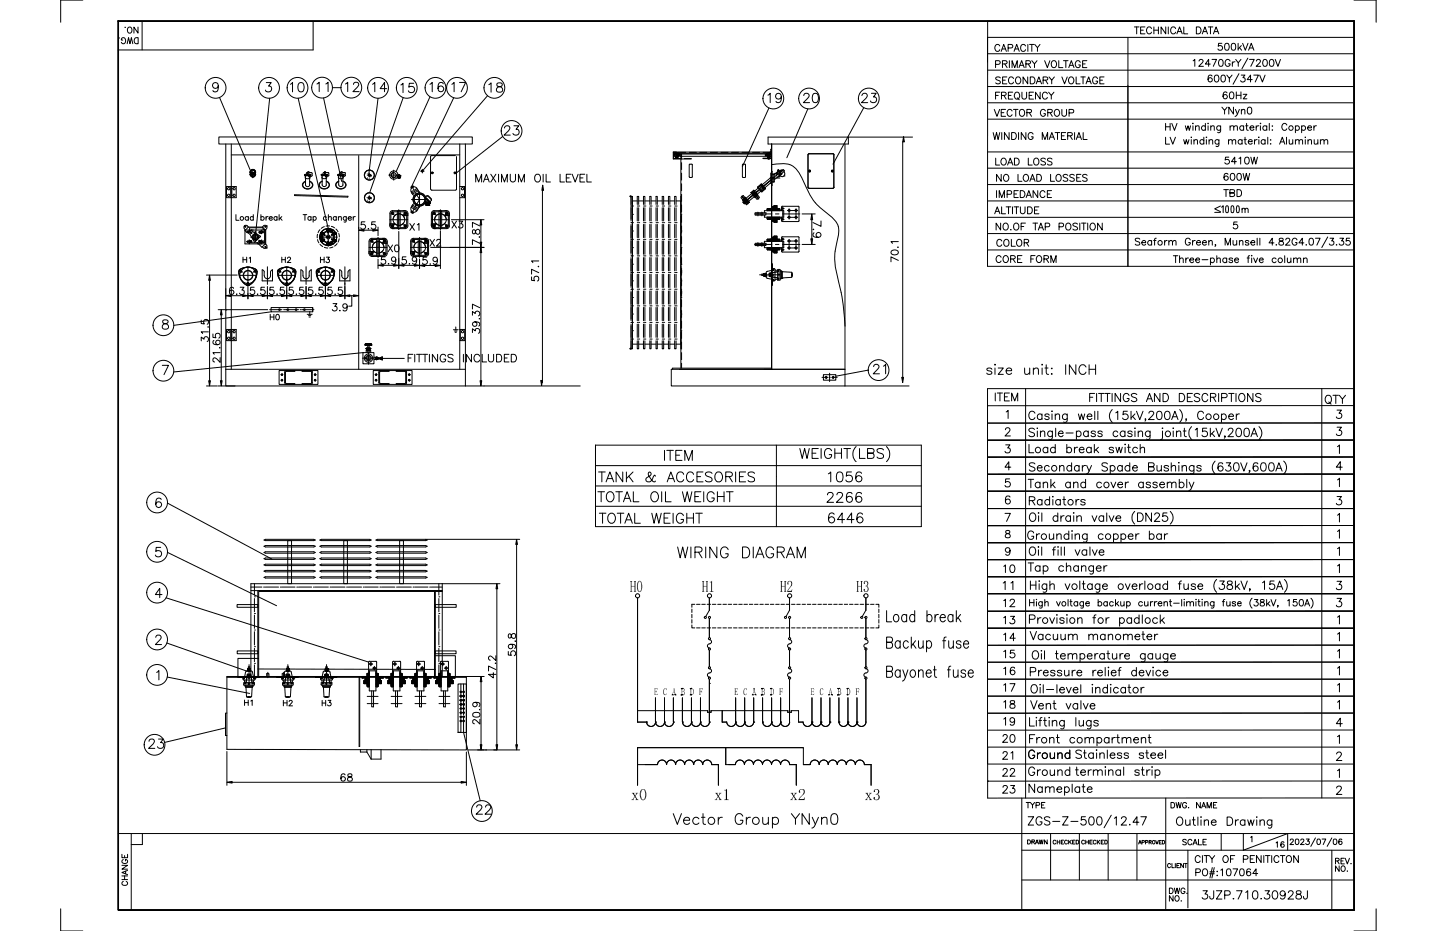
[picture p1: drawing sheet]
<svg xmlns="http://www.w3.org/2000/svg" width="431mm" height="279mm" viewBox="0 0 431 279" stroke-linecap="round" stroke-linejoin="round" font-family="sans-serif">
<g fill="none" stroke="#000" stroke-width=".3">
<path d="M24.8 0h-6.6v6.7M35.6 11.4h.2zM36.8 12h-.4a.64 .64 0 0 1 .6-.7 .64 .64 0 0 1 .7 .7v.4a.65 .65 0 0 1-.5 .7 .65 .65 0 0 1-.8-.4M37.5 8.2h.1zM38.1 13.1l.5-1.8 .4 1.8 .4-1.8 .4 1.8M38.6 8.2a.85 .85 0 0 1 1 .8 .85 .85 0 0 1-1 .8l-.4-.6zM40.6 11.4l.8-.1v1.8h-.5a1.02 1.02 0 0 1-.3-1.7zM41.4 8.1v1.8l-1.2-1.8v1.8M42.6 6.3v8.7M93.9 6.3v8.7h-58.4M296.2 11.2h110M296.2 16.1h110"/>
<path d="M298.7 19.3l1.1-.1 .3-.6-.5-.4h-.9v2.1M299.9 13.8a.77 .77 0 0 0-.8-.5 .77 .77 0 0 0-.7 .8v.5a.76 .76 0 0 0 .7 .8 .76 .76 0 0 0 .8-.5M300.4 15.4l.7-2.1 .8 2.1M300.7 14.7h.9M300.7 19.2l1.2-.1 .2-.5-.5-.4h-.9v2.1M301.4 19.2l.7 1.1M302.4 14.4l1.2-.1 .2-.6-.5-.4h-.9v2.1M302.8 18.2v2.1M304.2 15.4l.8-2.1 .8 2.1M304.5 14.7h1M306 19.6h1M307.7 13.8a.77 .77 0 0 0-.9-.5 .77 .77 0 0 0-.6 .8v.5a.76 .76 0 0 0 .6 .8 .76 .76 0 0 0 .9-.5"/>
<path d="M307.8 19.2l1.1-.1 .3-.5-.5-.4h-.9v2.1M308.4 13.3v2.1M308.4 19.2l.8 1.1M308.9 13.3h1.3M309.5 18.2l.8 1 .8-1M309.5 13.3v2.1M310.3 19.2v1.1M310.4 13.3l.8 1 .8-1M311.2 14.3v1.1M313.4 18.2l.8 2.1 .8-2.1M315.8 18.3a.98 .98 0 0 1 1.2 .9 .98 .98 0 0 1-1.2 1l-.4-.7 .1-.8zM317.6 18.2v2.1h1.3"/>
<path d="M319 18.2h1.4M319.7 18.2v2.1M320.9 19.6h1M324.1 18.7a.76 .76 0 0 0-.9-.5 .76 .76 0 0 0-.6 .8 .83 .83 0 0 0 .3 1.1 .83 .83 0 0 0 1.2-.3v-.3h-.5M324.8 19.2h.7M326.1 18.2h-1.3v2.1h1.3M338.4 11.2v68.6M340.3 8.1h1.4M341 8.1v2M342.2 9h.8M343.5 8.1h-1.3v2h1.3M345.4 8.6a.76 .76 0 0 0-.8-.5 .76 .76 0 0 0-.6 .8 .83 .83 0 0 0 .3 1.1 .83 .83 0 0 0 1.1-.4"/>
<path d="M346.2 9h1.3M346.2 8.1v2M347.5 8.1v2M349.7 8.1v2l-1.4-2v2M350.5 8.1v2M352.7 8.6a.84 .84 0 0 0-1.2-.4 .84 .84 0 0 0-.3 1.1 .76 .76 0 0 0 .6 .8 .76 .76 0 0 0 .9-.5M353.1 10.1l.8-2 .8 2M353.4 9.5h1M355.1 8.1v2h1.2M357.9 18.2l.5-.4v2.1M358.9 8.1h.7a1.09 1.09 0 0 1 .7 1 1.09 1.09 0 0 1-.7 1h-.7zM359.7 18.3l.4-.5h.4l.4 .4-.3 .7-1 1h1.4"/>
<path d="M360.7 10.1l.8-2 .7 2M361 9.5h.9M362.5 8.1h1.4M363.1 19.2h-1.5l1-1.4v2.1M363.1 8.1v2M363.6 17.8h1.4l-1 2.1M364 10.1l.8-2 .8 2M364.3 9.5h1M365.8 17.9a.66 .66 0 0 1 1.1 .3v.5a.9 .9 0 0 1-.5 1.2h-.3a1.3 1.3 0 0 1-.3-2zM366.6 13h-1l-.1 .9a.74 .74 0 0 1 1.1-.1 .74 .74 0 0 1-.1 1.1 .74 .74 0 0 1-1.1-.2M367.7 13.1a.68 .68 0 0 1 .9 .3l.2 .5a.91 .91 0 0 1-.8 1.2 1.34 1.34 0 0 1-.3-2zM369 18.3a.76 .76 0 0 0-.9-.5 .76 .76 0 0 0-.6 .8v.5a.74 .74 0 0 0 .8 .8 .74 .74 0 0 0 .7-.8h-.5"/>
<path d="M369.7 13.1l.4-.1a1.19 1.19 0 0 1 0 2.1h-.1a1.34 1.34 0 0 1-.3-2zM369.7 18.5v1.4M370.5 18.5a.65 .65 0 0 0-.8 .6M370.7 17.8l.8 1 .8-1M371.4 13v2.1M371.5 18.8v1.1M371.8 14.3l.7 .8M372.4 13.7l-1 1M372.8 13l.8 2.1 .8-2.1M374.4 17.4l-1.8 3.2M374.6 15.1l.8-2.1 .8 2.1M374.9 17.8h1.4l-1.1 2.1"/>
<path d="M374.9 14.4h1M376.9 18.3l.4-.5h.4l.4 .4-.3 .7-.9 1h1.3M379.1 17.9a.66 .66 0 0 1 1 .3l.1 .5a.9 .9 0 0 1-.6 1.2h-.2a1.3 1.3 0 0 1-.3-2zM381.1 17.9a.61 .61 0 0 1 1 .3l.1 .5a.91 .91 0 0 1-.8 1.2 1.3 1.3 0 0 1-.3-2zM382.6 17.8l.8 2.1 .7-2.1M406.2 6.4l-109.9-.1-.1 73.5h110M406.2 0h6.6v6.7M65.5 25.7a.87 .87 0 0 1-1.2 .7 .87 .87 0 0 1-.3-1.4 .87 .87 0 0 1 1.4 .1 2.65 2.65 0 0 1-.3 2.3 .85 .85 0 0 1-1.2-.3M65.9 29.2l9.2 22M79.9 24.8h1.5l-.8 1a.95 .95 0 0 1 .8 1.4 .95 .95 0 0 1-1.6 .1l-.2-.3M80.9 29.4l-4.3 41.7M87.1 25.3l.7-.5v2.7"/>
<path d="M89.5 29.4l9 39.1M89.8 24.9a.92 .92 0 0 1 1.3 .4 2.45 2.45 0 0 1-.3 2.1 .93 .93 0 0 1-1.3-.4 2.23 2.23 0 0 1 .3-2.1zM95.1 25.2l.7-.5v2.8M97.1 29.4l5.4 25M97.7 25.2l.7-.5v2.8M99.7 26.3h2.6M103.6 25.2l.7-.5v2.8M106 25.3l.6-.6 .9 .2a.87 .87 0 0 1-.3 1.2l-1.3 1.4h1.8M111.8 25.3l.6-.6v2.8M113.4 29.4l-2.8 23M116 26.6h-2l1.4-1.9v2.8M120.3 25.5l.6-.5v2.8"/>
<path d="M120.9 29.3l-10.2 28.9M124.1 25h-1.3l-.2 1.1a.99 .99 0 0 1 1.5 0 .99 .99 0 0 1-.1 1.5 .99 .99 0 0 1-1.5-.4M129 25.3l.7-.6v2.8M129 29l-10.2 22.5M133 25.1a.79 .79 0 0 0-1.2-.3 2.26 2.26 0 0 0 0 2.6 .87 .87 0 0 0 1.3-.4 .87 .87 0 0 0-.6-1.2 .87 .87 0 0 0-1.1 .8M135.6 25.3l.6-.6v2.8M136.1 29.3l-12.6 26.5 .8 1.3M137.8 24.7h1.9l-1.4 2.8M146.3 28.7l-19.8 22.8M146.6 25.4l.7-.6v2.8M149.2 25a.56 .56 0 0 0 .3 .9 1.01 1.01 0 0 1 1.1 .4 1.01 1.01 0 0 1-.1 1.2l-.9 .1-.5-.2a1.05 1.05 0 0 1 .1-1.1 1.05 1.05 0 0 1 1-.4 .56 .56 0 0 0 .3-.9zM151.3 38.4l.6-.7 .9 .3a.93 .93 0 0 1-.2 1.2l-1.4 1.3h1.9"/>
<path d="M154.2 37.7h1.4l-.8 1.1a.94 .94 0 0 1 .7 1.5 .94 .94 0 0 1-1.6-.3M230.4 28.5l.7-.5v2.8M230.7 32.4l-8 17.5M234.4 28.9a.87 .87 0 0 1-1.2 .8 .87 .87 0 0 1-.3-1.4 .87 .87 0 0 1 1.4 .1 1.91 1.91 0 0 1-.7 2.4l-.7-.2-.1-.2M241.1 28.6l.3-.5a.88 .88 0 0 1 1.3 .4l-.1 .6-1.6 1.7h1.9M242.4 32.6l-6.3 14.7M244.1 28.1a.93 .93 0 0 1 1.3 .4 2.38 2.38 0 0 1-.2 2.1 .95 .95 0 0 1-1.4-.3 2.49 2.49 0 0 1 .3-2.2zM258.6 28.6l.5-.6h.6l.4 .3a.88 .88 0 0 1-.3 1.1l-1.4 1.4h1.9M259.1 32.3l-9.2 16.9M261.4 28h1.4l-.8 1.1a.92 .92 0 0 1 .9 1.2 .92 .92 0 0 1-1.5 .3l-.3-.3M296.2 21h110M296.2 30.8h110"/>
<path d="M296.2 25.9h110M296.2 35.7h110M297.9 39.7l.5 2.1 .6-2.1 .4 2.1 .5-2.1M298.3 32.8l.8 2.1 .8-2.1M298.7 28.6h.8M300 27.6h-1.3v2.1M300.1 23.4l-.5-.3-.9 .3 .2 .5 1 .3 .2 .3v.3l-.5 .3-.9-.3M300.4 33.8h.8M300.4 28.6l1.2-.1 .2-.3v-.4l-1.4-.2v2.1M300.5 39.7v2.1M300.8 24h.8M301.2 28.6l.6 1.1"/>
<path d="M301.7 32.8h-1.3v2.1h1.3M302 23.1h-1.2v2h1.2M302.5 28.6h.8M302.7 39.7v2.1l-1.4-2.1v2.1M303.5 39.7h.7a1.11 1.11 0 0 1 .7 1.1 1.11 1.11 0 0 1-.7 1h-.7zM303.6 20.3v-2.1l.8 2.1 .8-2.1v2.1M303.6 33.3a.77 .77 0 0 0-.8-.5 .77 .77 0 0 0-.7 .8v.5a.76 .76 0 0 0 .6 .8 .76 .76 0 0 0 .9-.5M303.8 27.6h-1.3v2.1h1.3M304 23.6a.84 .84 0 0 0-1.1-.5 .84 .84 0 0 0-.3 1.2 .76 .76 0 0 0 .6 .8 .76 .76 0 0 0 .8-.5M304 32.8h1.4M304.5 27.9a.95 .95 0 0 1 1.3 .2 .95 .95 0 0 1-.1 1.3 .95 .95 0 0 1-1.3-.1 .95 .95 0 0 1 .1-1.4zM304.7 32.8v2.1"/>
<path d="M304.8 23.4a.95 .95 0 0 1 1.4 .1 .95 .95 0 0 1-.2 1.3 .95 .95 0 0 1-1.3-.1 .95 .95 0 0 1 .1-1.3zM305.2 29.3l.6 .6M305.6 39.7v2.1M305.7 20.3l.8-2.1 .8 2.1M306 33.1l.2-.2a.97 .97 0 0 1 1.2 .9 .97 .97 0 0 1-1.2 .9l-.4-.6zM306.6 27.6v1.5a.71 .71 0 0 0 .7 .6 .71 .71 0 0 0 .7-.6v-1.5M307.8 39.7v2.1l-1.4-2.1v2.1M308.1 33.8l1.1-.1 .3-.3-.1-.4-1.3-.2v2.1M308.3 23.1v2l-1.4-2v2M308.7 28.6h.8M308.8 33.8l.7 1.1M309.1 23.1h.7a1.12 1.12 0 0 1 .7 1 1.12 1.12 0 0 1-.7 1h-.7z"/>
<path d="M310 27.6h-1.3v2.1h1.3M310.9 25.1l.8-2 .8 2M311.1 24.5h1.1M312 27.6v2.1l-1.4-2.1v2.1M312.9 24l1.2-.1 .2-.5-.5-.3h-.9v2M313.6 33.3a.77 .77 0 0 0-.9-.5 .77 .77 0 0 0-.6 .8v.5a.74 .74 0 0 0 .8 .8 .74 .74 0 0 0 .7-.8h-.5M313.6 24l.7 1.1M314.2 28.1a.84 .84 0 0 0-1.2-.4 .84 .84 0 0 0-.3 1.2 .76 .76 0 0 0 .6 .8 .76 .76 0 0 0 .9-.5M314.3 33.8l1.2-.1 .1-.7-1.3-.2v2.1M314.6 27.6l.8 1 .8-1M314.7 23.1l.8 .9 .8-.9M315 33.8l.7 1.1"/>
<path d="M315.4 28.6v1.1M315.5 24v1.1M316.5 33.1l.2-.2a.97 .97 0 0 1 1.2 .9 .97 .97 0 0 1-1.2 .9l-.4-.6zM316.5 39.7h1.4M317.2 39.7v2.1M318.6 23.1l.8 2 .8-2M318.6 32.8v1.8l.6 .3 .5-.2 .3-.4v-1.5M319.7 39.7h-1.3v2.1h1.3M320.6 20.3l.8-2.1 .8 2.1M320.7 33.9l1.3-.2v-.7l-1.3-.2v2.1M320.8 23.4a.95 .95 0 0 1 1.3 .1 .95 .95 0 0 1-.2 1.3 .95 .95 0 0 1-1.3-.1 .95 .95 0 0 1 .2-1.3zM322.4 39.7v2.1"/>
<path d="M322.8 23.1v2h1.2M324.2 23.1h1.4M324.9 23.1v2M325 39.7v2.1h1.1M325.8 25.1l.8-2 .8 2M326.1 24.5h1M329.3 23.6a.84 .84 0 0 0-1.2-.5 .84 .84 0 0 0-.3 1.2 .74 .74 0 0 0 .7 .8 .74 .74 0 0 0 .8-.8h-.5M329.9 24h.9M331.2 23.1h-1.3v2h1.3M349.7 37v2.1M349.7 38h1.3M351 37v2.1"/>
<path d="M351.5 37l.8 2.1 .8-2.1M355.6 37.7l.4 1.4 .4-1.4 .4 1.4 .4-1.4M357.8 37h.2zM357.9 37.7v1.4M358.6 38.1a.73 .73 0 0 1 1.1-.3v1.3M358.6 37.7v1.4M361.6 38a.66 .66 0 0 0-1-.1 .66 .66 0 0 0 0 1 .66 .66 0 0 0 1-.1M361.6 37v2.1M362.4 36.9v.2zM362.4 37.7v1.4M363.2 38.1l.5-.4 .5 .1 .1 1.3M363.2 37.7v1.4"/>
<path d="M363.6 22.8l-.6-.3a1.13 1.13 0 0 0-.6 1.1 1.13 1.13 0 0 0 .7 1 .65 .65 0 0 0 .6-.7 .65 .65 0 0 0-.6-.6 .65 .65 0 0 0-.7 .6M364.6 22.6a.68 .68 0 0 1 .9 .3l.2 .5a.96 .96 0 0 1-.8 1.2 1.34 1.34 0 0 1-.3-2zM366.2 37.7l-.1 1.9-.3 .2-.5-.1M366.2 38a.66 .66 0 0 0-1-.1 .66 .66 0 0 0 0 1 .66 .66 0 0 0 1-.1M366.6 22.6l.4-.1a1.13 1.13 0 0 1 .6 1.1 1.13 1.13 0 0 1-.7 1 1.34 1.34 0 0 1-.3-2zM366.6 32.1l.8 1 .7-1M367.4 33.1v1.1M368 22.5l.8 1 .8-1M368.1 27.8l-.1-.1a.61 .61 0 0 0-1 .3 .98 .98 0 0 0-.2 1 .98 .98 0 0 0 .8 .6 .64 .64 0 0 0 .6-.7 .64 .64 0 0 0-.7-.6 .64 .64 0 0 0-.6 .6M368.8 23.5v1.1M369 38.1a.73 .73 0 0 1 1-.3l.1 1.3M369 37.7v1.4"/>
<path d="M369.1 27.7a.62 .62 0 0 1 1 .3l.1 .4a.9 .9 0 0 1-.6 1.2h-.2a1.3 1.3 0 0 1-.3-1.9zM370 32.1v2.1l-1.4-2.1v2.1M370.1 38.1a.73 .73 0 0 1 1-.3l.1 1.3M370.6 32.8l.6 1.4M370.9 27.5v2.1M370.9 28.6h1.4M371.7 22.1l-1.8 3.2M371.8 32.8l-.8 1.8-.5 .3M372.3 27.5v2.1M372.4 22.5h1.1l-.6 .8a.69 .69 0 0 1 .5 1.1 .69 .69 0 0 1-1.2-.2M372.4 33.2l.5-.4 .5 .1 .1 1.3M372.4 32.8v1.4"/>
<path d="M373 28.3h1.1l-1.1 1.3h1.1M373.1 38a.66 .66 0 0 0-1-.1 .66 .66 0 0 0 0 1 .66 .66 0 0 0 1-.1M373.1 37.7v1.4M373.7 37.7h.7M374 37v1.7l.1 .3 .4 .1M374.5 32.2l.4-.1a1.19 1.19 0 0 1 0 2.1h-.1a1.34 1.34 0 0 1-.3-2zM375 38.3h1.2a.66 .66 0 0 0-.7-.6 .66 .66 0 0 0-.6 .7 .66 .66 0 0 0 .6 .7l.7-.3M375.7 23.9h-1.6l1.1-1.4v2.1M376.1 22.5h1.4l-.9 2.1M376.9 37.7v1.4M377.7 37.7a.65 .65 0 0 0-.8 .6M377.9 22.5l.8 2.1 .8-2.1"/>
<path d="M378.1 36.9v.2zM378.1 37.7v1.4M380 38a.66 .66 0 0 0-.9-.1 .66 .66 0 0 0 0 1 .66 .66 0 0 0 .9-.1M380 37.7v1.4M380.8 37v2.1M381.6 39h.2zM381.6 37.8h.2zM386 37.5a.76 .76 0 0 0-.8-.5 .76 .76 0 0 0-.6 .8v.5a.77 .77 0 0 0 .6 .8 .77 .77 0 0 0 .8-.5M388.6 38a.66 .66 0 0 1 1-.1 .66 .66 0 0 1 0 1 .66 .66 0 0 1-1-.1M388.6 37.7v2.1M390.5 38a.66 .66 0 0 1 1-.1 .66 .66 0 0 1 0 1 .66 .66 0 0 1-1-.1M390.5 37.7v2.1"/>
<path d="M392.3 38.3h1.1a.62 .62 0 0 0-.8-.5 .62 .62 0 0 0-.2 1l.4 .3 .6-.3M394.2 37.7v1.4M394.9 37.7l-.4 .1-.3 .5M65.7 41h76v2.2h-76zM67.7 43.2v67.5M67.9 55.9h3v3.4h-3zM69.2 55.9v3.4M69.4 43.2v67.5M69.4 46.4h68.5M69.6 55.9v3.4M74.9 52.4h1.9M75 51.6a.83 .83 0 0 0 .8 .9 .83 .83 0 0 0 .9-.9"/>
<path d="M75.1 52a.83 .83 0 0 0 .7 1.1 .83 .83 0 0 0 .8-1.1M75.8 51.4v1.9M88.4 58.4l16 .4-.1 .3-16-.5zM91.3 52.5h1.1M91.4 52.7l.3 .1v2.7M91.4 52.7h1.5M91.4 52.5v.2M91.7 54.3a1.23 1.23 0 0 0-.9 1.5 1.23 1.23 0 0 0 1.5 .9 1.23 1.23 0 0 0 1.5-.9 1.23 1.23 0 0 0-.9-1.5M91.7 54.4a1.12 1.12 0 0 0-.8 1.4 1.12 1.12 0 0 0 1.4 .8 1.12 1.12 0 0 0 1.4-.8 1.12 1.12 0 0 0-.8-1.4M91.7 53.1l-.1 .1a.83 .83 0 0 0 1.4 0l-.1-.1M91.7 55.4a.64 .64 0 0 0 .6 .6 .64 .64 0 0 0 .6-.6M92.4 52.3l-1.1 .1"/>
<path d="M92.4 52.6v-1.1h.3v1.1M92.4 51.7l-.4 .1-.2 .5M92.4 52l-.1 .1M92.7 52.5h.5M92.7 52.3h.5M92.7 51.7h.8M92.9 52.7h.1M92.9 52.9v2.6M93.1 52.3l.1 .1M93.1 52.5l-1.7 .1M93.2 52.3v.2l-.6 .3 .1 .2M93.2 52.3h.1"/>
<path d="M93.3 52.9l-.6 .1M93.5 51.7l.2 .9-.3 .2M96.4 52.6l.2 .1 .1 2.7a.64 .64 0 0 0 .6 .5 .64 .64 0 0 0 .6-.5v-2.5M96.4 52.6h1.6M96.4 52.6h1.5M96.4 52.4v.2M96.5 52.3h.8M96.5 52.2l-.2 .2h1M96.7 54.3a1.23 1.23 0 0 0-1 1.5 1.23 1.23 0 0 0 1.6 .9 1.23 1.23 0 0 0 1.5-.9 1.23 1.23 0 0 0-.9-1.5M96.7 54.4a1.12 1.12 0 0 0-.8 1.4 1.12 1.12 0 0 0 1.4 .8 1.12 1.12 0 0 0 1.4-.8 1.12 1.12 0 0 0-.8-1.4M96.7 53.1h-.1a.83 .83 0 0 0 1.4 0h-.1M97.3 51.5h.3v1h-.3z"/>
<path d="M97.3 51.7h-.3l-.2 .6M97.4 51.9v.1M97.6 52.3h.6v.2l-.6 .3 .1 .2M97.6 51.7h.9M97.9 52.6h.1M98.1 52.2l.1 .2h-.6M98.1 52.4v.2M98.3 52.8l-.6 .2M98.5 51.7l.1 .9-.2 .2M101.3 52.4h1M101.4 52.6l.2 .1v2.7a.64 .64 0 0 0 .7 .5 .64 .64 0 0 0 .6-.5v-2.5M101.4 52.6h1.6"/>
<path d="M101.4 52.6h1.5M101.4 52.4v.2M101.6 54.3a1.23 1.23 0 0 0-.9 1.5 1.23 1.23 0 0 0 1.6 .9 1.23 1.23 0 0 0 1.5-.9 1.23 1.23 0 0 0-.9-1.5M101.6 54.4a1.12 1.12 0 0 0-.8 1.4 1.12 1.12 0 0 0 1.5 .8 1.12 1.12 0 0 0 1.3-.8 1.12 1.12 0 0 0-.7-1.4M101.6 53.1h-.1a.83 .83 0 0 0 1.5 0h-.1M102.3 52.3l-1 .1M102.3 51.5h.3v1h-.3zM102.3 51.7h-.3l-.2 .6M102.3 51.9v.1M102.6 52.3h.6v.2l-.6 .3M102.6 51.7h.9M102.6 52.8l.1 .2"/>
<path d="M102.9 52.6h.1M103 52.2l.2 .2h-.6M103.1 52.4v.2M103.5 51.7l.1 .9M103.6 52.6l-.9 .4M107.6 46.6v64.1M109.9 52.1l.7 .3zM109.9 58.9l.8 .3zM110.2 52.5h1.2M110.2 59.3h1.2M110.6 53.5h.1M110.5 53.3l.1-.2 .1 .2"/>
<path d="M110.5 53.3v-.2l.1 .2M110.5 53.3l.1-.2v.2M110.5 53.3v.2M110.5 53.5v-.2l.1 .2M110.5 53.5l.1-.2v.2M110.5 53.4v.1M110.6 52.4h.1M110.6 59.2h.1M110.7 53.5h.1M110.6 53.3l.1-.2v.2M110.6 53.3v-.2l.1 .2M110.6 53.3l-.1-.2 .1 .4"/>
<path d="M110.6 53.4v.1M110.9 53.5h.1M110.8 53.3l.1-.2v.2M110.8 53.3v-.2l.1 .2M110.8 51.9v1.2M110.8 53.4v.1M110.8 58.7v1.2M111.1 52.6h.1M111 52.6h.3zM111 59.4h.1zM111 59.4h.3zM111 52.6h.1"/>
<path d="M111 52.6l.3 .2-.2-.2M111 52.6h.3h-.2M111 52.6h.3h-.3h.3h-.2M111 59.4h.1M111 59.4l.3 .2-.2-.2M111 59.4h.3h-.2M111 59.4h.3h-.3h.3h-.2M111 52.5v.1M111 59.3v.1M116.6 52.5h3M118.1 51v3M118.1 51.7a.79 .79 0 0 0-.7 .8 .79 .79 0 0 0 .7 .8 .79 .79 0 0 0 .8-.8"/>
<path d="M119.1 53.2h.2M119.3 53.2h.1M119.3 53.2l.1 .1M119.4 53.2h.1M119.4 52.4h.1M119.4 53.2h-.1M119.4 53.1l.1 .1M119.4 53.3h.1M119.4 52.9h.1M119.4 52.9v.1M119.4 53h.1M119.5 53.1v.1"/>
<path d="M119.5 53.3h.3M119.5 53.3l.3 .1M119.5 53v.2M119.5 52.6h.1M119.5 52.4h.1M119.5 52.7h.1M119.5 53h.1M119.5 53v.1M119.5 53.2l.3 .1M119.5 52.6v.2M119.5 52.6l-.1 .3M119.5 52.4l-.2 .8"/>
<path d="M119.5 52.4v.2M119.5 52.7v.1M119.5 52.9l.3 .1M119.6 52.7l-.1 .3zM119.6 52.8l.3 .1M119.6 52.6v.1M119.6 52.4h.1M119.6 52.4v.1M119.6 52.6l-.1 .1M119.6 52.5v.1M119.6 52.5l.3 .1M119.6 52.4v.2"/>
<path d="M119.7 52.4l.3 .1M119.8 53.4h.1M119.8 53.2v.2M119.8 53.2h.1M119.8 53.1v.2M119.9 53.2h.1M119.9 52.8l-.1 .3zM119.9 52.6v.6M119.9 52.6v.2M120 52.6l-.2 .6M120 52.7h.1M120 52.7l-.1 .5"/>
<path d="M123.3 56.1l.1 .2M123.4 56.3v.1M123.4 59.8h4.8M123.4 56.4l-.2 .5 .2 .6M123.8 58.2l.5 .4M123.8 55.7l.1 .1M123.8 55.8l-.5 .3M123.9 55.8l.1 .2M123.9 55.8l-.6 .3M124 56l-.6 .4M124 57.1l-.6 .4 .3 .7 .7-.4M124 56l-.6 .3"/>
<path d="M124.1 56l.6 .1 .4 .4M124.4 56.9l.7-.4 .4 .7M124.5 57.6l.3 .5M125.1 58.5l.8 1.3-.8 1.3M125.3 56.8l-1.8 1.1M125.5 57.2l-.7 .4M125.5 57.2l.1 .6M125.9 57.4v4.8M126.2 51.3h1.1M126.7 50.7v1.1M127.8 59.4l1.1 1.2M127.8 59.3l1.1 1.3"/>
<path d="M127.8 59.5l1 1.1M127.8 59.6l.9 1M128.1 58.7l.5 .1 .8 .8 .1 .4-.6 .6M128.1 58.7l1.4 1.3M128.1 58.7l-.4 .4M129.2 46.9v9.8M129.2 56.7l.3 .3h7.1M129.4 51.9l.1 .2M129.4 51.7v.1M129.5 46.6h7.1M129.5 51.5h.2M129.5 46.6l-.3 .3"/>
<path d="M129.7 51.8h.1M129.8 52.1h-.1M129.8 51.5l.1 .2M129.9 51.8v.1M136.2 51.8v.1M136.3 52.1h.2M136.4 51.6l-.2 .1M136.5 51.8h.1M136.5 51.5l.1 .1M136.7 52l-.1 .1M136.7 51.7v.1M136.9 46.9v9.8"/>
<path d="M137 56.7l-.3 .3M137.9 43.2v67.5M137.9 55.9h1.5v3.4h-1.5M139.4 55.9v3.4M139.6 43.2v72.5M142.7 54.6v-2.4l.9 2.4 .9-2.4v2.4M145 54.6l.9-2.4 .9 2.4M145.4 53.7h1.1M147.2 52.2l1.6 2.4M148.8 52.2l-1.6 2.4M149.6 52.2v2.4M150.5 54.6v-2.4l.8 2.4 .9-2.4v2.4"/>
<path d="M150.8 40.9l-13.9 10.9M153.1 52.2v1.7a.79 .79 0 0 0 .8 .7 .79 .79 0 0 0 .7-.7v-1.7M155.5 54.6v-2.4l.9 2.4 .9-2.4v2.4M160.8 52.3a1.17 1.17 0 0 1 1.4 .8 1.17 1.17 0 0 1-.7 1.5 1.23 1.23 0 0 1-1.2-.9 1.23 1.23 0 0 1 .5-1.4zM162.7 56v58.7M162.9 52.2v2.4M163.8 52.2v2.4h1.3M168 52.2v2.4h1.3M169.9 53.3h.9M171.3 52.2h-1.4v2.4h1.4M171.7 52.2l.9 2.4 .8-2.4M174 53.3h.9"/>
<path d="M175.4 52.2h-1.4v2.4h1.4M176.1 52.2v2.4h1.3M202.2 46h29.1v.2h-29.1zM202.6 46.8h.9M202.6 46l.4-.3 .5 .3M202.8 47.3h.6v-.3h-.8v.3h.3M202.8 46.3v1.1h.4v-1.1M202.8 46.3l.4-.3v.3M202.8 46.3v-.3l.4 .3M202.8 46.3l.1 1.1M202.8 46.3h.4M202.9 45.7h-.8v1.8h2.1"/>
<path d="M203 46.6v.5M203.2 46.3v1.1M203.3 45.7h2.4M203.4 46.2l-.1 .1 .1 .2M203.7 46.2v.1M203.8 46.2l.1 .1-.1 .2M204.3 46.2v64.1M204.3 46.5h-2.1v.3h29.3M204.5 46.2v1.5M204.5 48.8v2M204.5 51.9v2.1M204.5 55.1v2.1"/>
<path d="M204.5 58.2v2.2M205.3 47.5h2.1M206.8 53l.7 .2M206.8 45.7h2.1M207.5 49.2l-.7 .2v3.6M207.5 49.2l.2 .2v3.6M207.7 53l-.2 .2M209.9 45.7h2.1M213.1 45.7h2.1M216.3 45.7h2.1M219.5 45.7h2M222.6 58.8l.5-.2 1.6 2.1-.7 .6-1.7-2.1z"/>
<path d="M222.6 45.7h2.1M222.6 58.8l1.9 2.3M222.7 59.9l1.3 1.4zM222.7 53l.2 .2M222.9 49.2h.5l.3 .2-.1 3.6M222.9 59.5l.4 .6M222.9 49.2l-.2 .2v3.6M223.4 59.9h.1M223.5 59.2l1.3 1.5zM223.5 59.8h.1M223.6 59.8l-.2 .1M223.6 59.8l-.2 .2"/>
<path d="M223.6 59.8l-.3-.5 .3 .6h-.2M223.7 53l-.8 .2M223.7 59.7l-.4 .3M225.3 57.7l1.2 1.6zM225.3 57.7l.8-.6 1.7 2-.1 .2-.6 .4zM225.5 58l-1.7 1.4M225.7 57.3l1.9 2.4M225.8 45.7h2.1M225.8 58.4l-1.6 1.4M225.9 57.9l.3 .4M225.9 57.8l.3 .5M225.9 57.8h.1"/>
<path d="M225.9 58.5l-1.7 1.4M226.1 57.7h.1M226 57.7h.1M226.1 57.1l1.2 1.4zM226.1 57.6h.1M226.1 57.7l-.1 .1M226.1 57.6l.5 .5-.5-.5-.2 .2M226.1 58.3l-2.8 2.3M226.2 57.6l-.3 .3M226.2 58.3h.1M226.3 59l-1.7 1.4M226.5 58.1h.1"/>
<path d="M226.5 58.6l.4 .4-.5-.4M226.6 58.5h.1M226.7 58.4h.1M226.7 58.4l-.1 .1M226.8 58.4l-.3 .2M226.8 58.3l.4 .5-.5-.4-.2 .1M226.8 58.3l-.3 .3M227.2 56.1l1.2-1 1.3 1.4-1.2 1.1zM227.2 57.3l-.7 .7M227.3 56l.2 .2M227.8 56.8l-1.1 .9M227.9 56.9l-1.1 .9"/>
<path d="M228.3 55.1l.3 .3-1.1 .8M228.4 57.3l.2 .2M228.4 57.3h.1M228.4 55.8v.1M228.5 55.7l.1 .1M228.5 55.8h-.1M228.5 55.3l-1 .9M228.6 55.3l-2.2 2M228.6 55.8l.2-.1zM228.7 55.8l-.1 .2M228.8 56.2l.2 .1-.8 .6-.4-.3M228.8 56.2l.3-.2-.6-.2-.7 .8"/>
<path d="M228.9 47.5h2.6M228.9 47.4h2.6M228.9 45.7h2.5M229.1 56.2l-.2 .2M229.2 56.1l-.3 .1M229.4 56.4h.1M229.4 56.4l.2 .2M229.4 56.4l-1 .9M229.5 56.5l-1.1 .8M229.9 46.7l-.1 .1M230 46.2l-.2 .1 .2 .2M230 46.2v.1"/>
<path d="M230.2 46l.5-.3 .4 .3M230.3 46.2l.1 .1-.1 .2M230.3 47h.7zM230.3 46.9v.5h.2M230.4 47.4h.5M230.4 46.3v1.4h.4v-1.4M230.4 46v.3l.4-.3v.3zM230.4 46.3h.4M230.4 46.3l.1 1.4M230.5 47.4h.3M230.6 46.8l-.4 .1 .9-.1M230.6 46.9h.1"/>
<path d="M230.6 46.6v.5M230.7 54.5l-3.1 2.5M230.8 46.3v1.4M230.8 46.8v.1M230.8 47.1l.2 .3M231 46.9v.5M231.1 45.6h-29.1v2.1h5.4M231.1 53.4h2.9M231.3 45.4l.1-.7v1.6h-1.8v.3M231.3 53.9l-2.3 1.9M231.3 53.2l-2.7 2.1M231.3 54l-2.2 1.9"/>
<path d="M231.3 45.3l-.2 .2M231.3 54.7l-4.1 3.5M231.4 51.8v3.1M231.4 46.5l-1.8 .1M231.4 54.9h.1M231.4 51.8h.1M231.4 54.9l-.4 .1M231.5 51.3v4.3M231.5 43.2v67.5M231.5 54.6h.7M231.5 52.2h.7M231.5 49.3a10.5 10.5 0 0 1 6.3 .5 14 14 0 0 1 4.2 6.6 16.8 16.8 0 0 0 6.6 7.9 5.9 5.9 0 0 1 2.7 7.5 20.2 20.2 0 0 0 .2 12.5l1.4 6.3 .6 7.2"/>
<path d="M231.6 52.3h.6v2.2M231.6 53.2h.6M231.6 54.5h.6M231.6 53.6h.6M231.8 53.5l-.7 .6M232.2 52.2v.1M232.2 52.2v1M232.2 53.6v1M232.2 54.5v.1M232.6 52l-.1 .2M232.7 51.9l.2 .2M232.8 52.5l.2 .2z"/>
<path d="M233.1 51.6l.2 .2M233.2 51.6l.1 .2-.4 .4-.2-.2M233.2 51.7l-.3 .3 .1 .1M233.2 52.1l.3 .2zM233.4 51.4l.7 .9M233.4 51.1l.6 .7M233.4 52.9l-.2 .2M233.4 51l-.1 .4-1.1 1M233.6 52.8l.1 .2M233.6 51.2v.1M233.7 52.7h.1M233.7 52.7v.3"/>
<path d="M233.8 52.9l-.1 .1M233.8 52.7h.2M233.8 52.4a.83 .83 0 0 0 1.4 .3M233.9 52.6l.1 .1M233.9 52.5l-1.7 1.4M234 51.8l1.1-.9 .3 .4-1.1 .9M234 51.8l.3 .4M234 52.7l-.2 .2M234 51.1l.2 .5-.6-.7-.2 .1 .7 .8M234.1 52.7l-.1 .1M234.3 52.1l.2 .2-.2-.1M234.5 52h.1"/>
<path d="M234.5 51l-.5 .2M234.5 50.9l.3 .1M234.6 52l-.2 .4-.5-.2-.1 .2M234.8 51l.1 .1M235 50.8l-2.8 2.4M235.1 51.5l.3 .3M235.2 52.7h.1M235.4 51.8l-.2 .9M242.4 46.4v9.7l.3 .3M242.6 51.4l.1 .1M242.6 51.1v.2M242.7 56.5h7.2"/>
<path d="M242.7 46.1h7.2M242.7 46.1l-.3 .3M242.7 51h.2M242.9 51.3h.1M243 51l.1 .1M243 51.5h-.1M243.2 51.3l-.1 .1M249.4 51.3v.1M249.6 51.5h.1M249.6 51l-.2 .1M249.7 51.3h.1M249.7 51h.1"/>
<path d="M249.9 46.1l.3 .3M249.9 51.4l-.1 .1M249.9 51.1l.1 .2M250.1 46.4v9.7M250.2 56.1l-.3 .3M253.5 43.2v67.5h-49.7M254.5 41.1v2.1h-24.1v-2.1h43.4M270.8 42.5v70.9M296.2 55.3h110M296.2 50.4h110M296.2 45.5h110M298.7 47.4v2.1h1.2"/>
<path d="M299 57.1v2.1M299.8 59.2v-2.1l.7 2.1 .8-2.1v2.1M300.4 52.3v2l-1.4-2v2M300.5 47.7l.2-.2a.97 .97 0 0 1 1.2 .4 .97 .97 0 0 1-.2 1.3l-.2 .2a1 1 0 0 1-1.2-.5 1 1 0 0 1 .2-1.2zM301.2 52.6l.3-.2a.97 .97 0 0 1 1.1 .4 .97 .97 0 0 1-.2 1.2l-.2 .3a1 1 0 0 1-1.2-.5 1 1 0 0 1 .2-1.2zM302.1 58.2h1.2l.1-.9-1.3-.2v2.1M302.3 49.5l.8-2.1 .8 2.1M302.6 48.8h1M304.2 58.2h.8M304.3 47.4h.8a1.12 1.12 0 0 1 .7 1 1.12 1.12 0 0 1-.7 1.1h-.8zM305.4 52.3v2h1.2M305.5 57.1h-1.3v2.1h1.3"/>
<path d="M306.1 57.1h.6a1.09 1.09 0 0 1 .8 1.1 1.09 1.09 0 0 1-.8 1h-.6zM307.2 52.6l.2-.2a.97 .97 0 0 1 1.2 .4 .97 .97 0 0 1-.2 1.2l-.3 .3a1 1 0 0 1-1.1-.5 1 1 0 0 1 .2-1.2zM307.8 59.2l.9-2.1 .7 2.1M308.1 58.5h1M308.5 47.4v2.1h1.2M308.9 54.3l.9-2 .7 2M309.2 53.7h1M309.9 40.2a.77 .77 0 0 0-.8-.5 .77 .77 0 0 0-.7 .8v.5a.74 .74 0 0 0 .8 .8 .74 .74 0 0 0 .7-.8h-.5M310.3 47.7l.2-.2a1.02 1.02 0 0 1 1.2 .7 1.02 1.02 0 0 1-.6 1.3 1.07 1.07 0 0 1-1-.7 1.07 1.07 0 0 1 .2-1.1zM311 52.3h.7a1.09 1.09 0 0 1 .7 1 1.09 1.09 0 0 1-.7 1h-.7zM311.3 57.1v2.1l-1.4-2.1v2.1M312.7 41.8v-2.1l.8 2.1 .8-2.1v2.1"/>
<path d="M313.5 57.6a.76 .76 0 0 0-.9-.5 .76 .76 0 0 0-.6 .8v.5a.77 .77 0 0 0 .6 .8 .77 .77 0 0 0 .9-.5M313.6 47.7l-.5-.3a.67 .67 0 0 0-.8 .5l1.3 1v.3l-.5 .3-.8-.3M314.2 58.2h.8M314.7 41.8l.9-2.1 .8 2.1M315 41.1h1.1M315.2 52.3v2h1.2M315.5 57.1h-1.3v2.1h1.3M315.6 47.7a.75 .75 0 0 0-.8-.3 .75 .75 0 0 0-.6 .5l1.4 1v.3l-.5 .3-.9-.3M316.9 52.6l.3-.2a1.02 1.02 0 0 1 1.2 .7 1.02 1.02 0 0 1-.6 1.2 1.07 1.07 0 0 1-1-.6 1.07 1.07 0 0 1 .1-1.1zM318.4 40.7h.8M320.3 40.7l1.2-.1 .2-.3-.1-.4-1.3-.2v2.1M320.3 52.6l-.5-.3a.67 .67 0 0 0-.9 .5l1.4 .9v.3l-.5 .3-.9-.3"/>
<path d="M321 40.7l.7 1.1M322.3 52.6a.75 .75 0 0 0-.8-.4 .75 .75 0 0 0-.6 .6l1.4 .9v.3l-.5 .3-.9-.3M322.9 41.8l.8-2.1 .7 2.1M323 53.3h.8M323.2 41.1h.9M324.3 52.3h-1.3v2h1.3M326.1 52.6a.75 .75 0 0 0-.7-.4 .75 .75 0 0 0-.6 .6l1.3 .9v.3l-.4 .3-.9-.3M349.7 41.1v2.1h1.2M351 41.1l.8 2.1 .8-2.1M355.1 41.9l.4 1.3 .4-1.3 .4 1.3 .4-1.3M357.4 41v.3zM357.4 41.9v1.3"/>
<path d="M358.2 42.2l.4-.3h.6v1.3M358.2 41.9v1.3M361.1 42.1a.66 .66 0 0 0-.9-.1 .66 .66 0 0 0 0 1 .66 .66 0 0 0 .9-.1M361.1 41.1v2.1M361.9 41v.3zM361.9 41.9v1.3M362.7 42.2l.5-.3h.5l.1 1.3M362.7 41.9v1.3M365.7 41.9l-.1 1.8-.3 .2-.5-.1M365.7 42.1a.66 .66 0 0 0-1-.1 .66 .66 0 0 0 0 1 .66 .66 0 0 0 1-.1M367.1 56.8h1.4M367.8 56.8v2.1"/>
<path d="M368.4 52.3l-.6-.3a1.13 1.13 0 0 0-.7 1 1.13 1.13 0 0 0 .8 1 .65 .65 0 0 0 .6-.6 .65 .65 0 0 0-.6-.7 .65 .65 0 0 0-.7 .6M368.6 42.2l.4-.3h.5l.2 1.3M368.6 41.9v1.3M368.6 47.1h-.9l-.2 .9a.74 .74 0 0 1 1.2-.1 .74 .74 0 0 1-.2 1.2 .74 .74 0 0 1-1-.3M369 56.8l1.3 .2 .1 .4-.2 .3-1.2 .1 1.2 .1 .2 .3-.2 .6-1.2 .1zM369.4 52.1a.68 .68 0 0 1 .9 .3l.2 .5a.96 .96 0 0 1-.8 1.1 1.34 1.34 0 0 1-.3-1.9zM369.7 42.2l.4-.3h.5l.1 1.3M370.9 48.5h-1.5l1-1.4v2.1M371.1 56.8h.7a1.11 1.11 0 0 1 .7 1.1 1.11 1.11 0 0 1-.7 1h-.7zM371.3 52.1l.5-.1a1.13 1.13 0 0 1 .6 1.1 1.13 1.13 0 0 1-.8 .9 1.34 1.34 0 0 1-.3-1.9zM371.7 47.5l.5-.4v2.1M372.6 42.1a.66 .66 0 0 0-1-.1 .66 .66 0 0 0 0 1 .66 .66 0 0 0 1-.1"/>
<path d="M372.6 41.9v1.3M372.9 52l.5 2 .5-2 .5 2 .5-2M373.2 41.9h.7M373.5 41.1v1.7l.1 .3 .4 .1M373.7 47.2a.68 .68 0 0 1 .9 .3l.2 .5a.96 .96 0 0 1-.8 1.2 1.34 1.34 0 0 1-.3-2zM374.5 42.4h1.2a.66 .66 0 0 0-.7-.5 .66 .66 0 0 0-.6 .7 .66 .66 0 0 0 .6 .6l.7-.3M375.2 47.1l.6 2.1 .5-2.1 .4 2.1 .5-2.1M376.3 41.9v1.3M377.1 41.9a.65 .65 0 0 0-.8 .5M377.5 41.1h.2zM377.7 41.9v1.3M379.5 42.1a.66 .66 0 0 0-1-.1 .66 .66 0 0 0 0 1 .66 .66 0 0 0 1-.1"/>
<path d="M379.5 41.9v1.3M380.3 41.1v2.1M381.1 43.1h.2zM381.1 41.9h.2zM383.9 43.2l.8-2.1 .7 2.1M384.2 42.5h.9M386 41.1v2.1M386.8 41.9v1.2l.5 .1 .5-.4M387.8 41.9v1.3M388.6 42.2l.5-.3h.5l.1 1.3M388.6 41.9v1.3M389.7 42.2l.5-.3h.5l.1 1.3"/>
<path d="M391.6 41v.3zM391.6 41.9v1.3M392.4 42.2l.5-.3h.5v1.3M392.4 41.9v1.3M394.3 41.9v1.2a.73 .73 0 0 0 1.1-.3M395.4 41.9v1.3M396.1 42.2a.73 .73 0 0 1 1-.3l.1 1.3M396.1 41.9v1.3M397.2 42.2l.5-.3h.5l.1 1.3M70.8 64.3v1.7h.9M72.9 77.1v1.6M72.9 77.8h1.1"/>
<path d="M73.3 67.7h.1M73.3 68.6l.4 .3M73.3 67.7l-.2 .4 .2 .5M73.3 67.7l.7-.1 .5 .5h4.2M74 77.1v1.6M74.4 80v9.6M74.4 69.7l.7 .6 1.3 2.3 1.8-1.8-1.4-.8M74.5 69.8l.9-.9zM74.5 65.1a.54 .54 0 0 0-.8 0 .54 .54 0 0 0 0 .8 .54 .54 0 0 0 .8-.1M74.5 64.9v1.1M74.5 68.1l-1 1 .6 .7M74.7 69.6v-.7h-1.2v4.2h1.2v-1.1"/>
<path d="M74.7 72h.2M74.8 77.4l.3-.3v1.6M74.8 69.5v-.6h3.6l.1 1.1v-1.1h1.2v4.2h-1.2v-1.1M74.8 72v1.1h3.6v-1.1M74.9 72.7l2.3 .1 1.4 1.3 1-1M74.9 69.4v-1.1h4v.4h.5v4.1h-2.3M75 72.2l.2-.1 .3 .1v.3l-.3 .2zM75.1 69.8l.2-.3 .3 .3-.2 .2-.3-.2M75.2 71.1h2.8M75.4 68.9l1 .9M75.4 69l-.9 .8M76 65.1a.52 .52 0 0 0-.8 0 .52 .52 0 0 0 0 .7 .52 .52 0 0 0 .8 0"/>
<path d="M76 64.3v1.7M76.4 70.3l-.5 .6 .1 .5 .4 .3M76.4 70.1a.98 .98 0 0 0-.6 1.5 .98 .98 0 0 0 1.6 0 .98 .98 0 0 0-.6-1.5M76.4 71.7a.71 .71 0 0 1-.4-1.1 .71 .71 0 0 1 1.2 0 .71 .71 0 0 1-.4 1.1M76.4 71.7h.4M76.6 69.6v2.9M76.8 69.6v2.3M76.8 69.6l-.2-.2-.2 .2v2.3l.4-.1M76.8 70.3l.4 .3 .1 .5-.5 .6M77.7 72.2l.3-.1 .3 .1v.3l-.3 .2zM77.7 69.5h.6v.3h-.6zM77.9 72.1l.2 .2"/>
<path d="M77.9 72.1l-.3 .1 .3 .3h.2v-.2M78.3 65.1a.54 .54 0 0 1 .8 0 .54 .54 0 0 1 0 .8 .54 .54 0 0 1-.8-.1M78.3 64.3v1.7M78.4 72h.1M78.7 74l.6 .4 .6-.1M78.7 68.1l.9 .8M79.6 73.1l.5 .5-.2 .7M79.8 64.9v1.1M79.9 68.6l-.3 .3v4.2M79.9 67.7h.1M79.9 74.3h.1M79.9 67.7l-.6-.1-.6 .5"/>
<path d="M79.9 67.7l.2 .4-.2 .5M80.2 80v5.2M80.4 64.9l-.4 .1-.2 .4M80.7 65.4h1a.54 .54 0 0 0-.7-.4 .54 .54 0 0 0-.3 .8 .54 .54 0 0 0 .8 .1l.2-.1M83.1 65.1a.52 .52 0 0 0-.8 0 .52 .52 0 0 0 0 .7 .52 .52 0 0 0 .8 0M83.1 64.9v1.1M83.7 64.3v1.7M84.1 65.4l.5 .6M84.5 77.8h1.1M84.5 77.1v1.6M84.5 64.9l-.8 .8M85.6 77.1v1.6"/>
<path d="M86 80v9.6M86.2 77.5l.3-.4 .7 .3-.2 .5-.9 .8h1.1M90.9 64.3h1.1M91.5 64.3v1.7M91.8 80v5.2M93.3 65.1a.52 .52 0 0 0-.8 0 .52 .52 0 0 0 0 .7 .52 .52 0 0 0 .8 0M93.3 64.9v1.1M93.9 65.1a.52 .52 0 0 1 .8 0 .52 .52 0 0 1 0 .7 .52 .52 0 0 1-.8 0M93.9 64.9v1.7M95.3 70.2l-.1 1.1M95.3 71.8l.4 1M95.8 71.1h2.1"/>
<path d="M95.9 70.9v.1M95.9 71.1v.1M95.9 71.2v.2M95.9 70.7v.1M95.9 71.4v.1M96 71.3h.1M96 71.3l.1 .1M96 71.6l.1 .5M96 68.8l-.6 .9M96 73.2l.8 .7M96.1 70.7v.7M96.1 70.7l-.1 .6"/>
<path d="M96.1 70.7h.6M96.1 71.4h.2M96.1 77.8h1.1M96.1 72.1l.2 .3M96.1 77.1v1.6M96.2 72.2h.1M96.2 69.9h.1M96.2 72.2l.1 .2M96.2 69.9l.1 .1M96.2 70.1l.2 .1M96.2 70l.2 .2M96.2 69.8l-.3 .8"/>
<path d="M96.3 70h.1M96.3 69.7h.1M96.3 69.7h.3M96.3 70h.3M96.3 70l.1 .1M96.3 72.1l-.1 .1M96.3 69.7l-.1 .2M96.3 72h.1M96.3 72.4h.1M96.3 70.1h.1M96.3 72.4l.3 .1M96.3 69.6v.2"/>
<path d="M96.3 72.5h.1M96.4 72h.2M96.4 72h.1M96.4 71.9l-.1 .1M96.4 71.9l-.2 .1M96.4 70.1h.1M96.4 70h.1M96.4 70.2l.2 .1M96.4 70.2h.1M96.4 72l.3 .2-.1 .2M96.4 72h-.1M96.4 70.8l-.1 .6"/>
<path d="M96.4 70.8v.6M96.4 70.7l.3 .5-.2 .2M96.4 70.8l.3 .6M96.4 72v.1M96.4 72l.3 .1-.1 .3M96.4 72l.3 .3M96.4 72.1h.1M96.4 69.6l.2 .1zM96.4 72h.2v.3M96.4 72.1l.2 .1M96.4 69.5v.1M96.4 72.6l.5 .5"/>
<path d="M96.5 72h.1M96.5 69.7h.1M96.5 70h.1M96.5 72l.1 .2M96.5 69.7l.1 .1M96.5 69.7h-.2M96.5 70h-.2M96.5 70.7l.2 .4M96.5 72.4h.1M96.5 71.8h.1M96.5 69.8h.1M96.5 70.3h.1"/>
<path d="M96.5 71.8l-.1 .1M96.5 72h-.2M96.5 71.8h.2M96.5 72h-.1M96.5 70.7l-.1 .1M96.6 69.8h.1M96.6 72.4h.1M96.6 72.2h.1M96.6 72.1v.1M96.6 72.1v.3M96.6 72h.1M96.6 71.8h.1"/>
<path d="M96.6 69.7v.1M96.6 69.7v.2M96.6 70.3h-.1M96.6 70.3h.1M96.6 69.7l.1 .2-.3 .2M96.6 71.4l.1 .1M96.6 70.7h.1M96.6 72.4h-.1M96.7 70.6h.1M96.6 71.8v.1M96.6 69.7h.1M96.6 69.9v.1"/>
<path d="M96.6 69.9l-.2 .2M96.6 69.9h.1M96.6 70.6l.1 .4-.3 .1 .3 .3M96.6 71.4v.2M96.6 71.4h-.1M96.6 70.6h-.1M96.6 71.7v.1M96.6 72.2l-.1 .2M96.6 69.8v.1M96.6 69.8l-.1 .2M96.6 72.2v.2M96.6 72.3v.1"/>
<path d="M96.6 72.4l-.1 .1M96.6 71.9h.1M96.6 69.8l.1 .2-.3 .1M96.6 70.2v.1M96.6 70.2h.1M96.6 69.8v.3h-.2M96.6 72.4v.1M96.6 71.6l.2 .3M96.6 71.9l.3 .3M96.6 69.7l.3 .1M96.6 70.2l.1 .1M96.6 70.7l-.2 .4 .2 .3"/>
<path d="M96.6 70.7l-.2 .2M96.7 71.5h.1M96.7 70.7v.1M96.7 70.3h-.1M96.7 71.4h.1M96.7 70.6h-.1M96.7 71.5l-.1 .1M96.7 70.8l-.3 .1 .2 .5M96.7 71.5a1.83 1.83 0 0 0 2.3 1.3M96.7 71.3v.1M96.7 71.8h.1M96.7 70.3h.1"/>
<path d="M96.7 71.8h-.1M96.7 70.8v.5M96.7 71.8l-.1 .1M96.7 71.1l-.4 .3M96.7 70.8l-.3 .2M96.7 71.1l-.3 .2 .3-.1M96.8 71.9l.1 .2M96.9 72.2h.1M96.8 72.3h.1M96.8 69.8h.1M96.8 69.8l.1 .1M96.8 69.9h.1"/>
<path d="M96.8 69.8v.1M96.8 72.2l.1 .1M96.8 72.3l-.2 .1M96.8 69.1l-.3 .3M96.9 69.9h.1M96.9 69.9v.1M96.9 69.9l-.3 .3M96.9 72.2l-.3 .3M96.9 72.2v.1M96.9 69.8h.1M96.9 72.1l.2 .2M96.9 69.8v.1"/>
<path d="M96.9 72.2l-.1 .1M96.9 70h.1M97 70l-.2 .2M97 68.9l-.1 .1M97 73.1l.1 .1M97.1 69.8l-.4 .7M97.1 73.2l.5 .2M97.2 70.3l.2 .2zM97.2 72.3h.1M97.2 71.7h.3l-.3 .2zM97.2 77.1v1.6M97.3 67.9l-.9 .6"/>
<path d="M97.3 74.1l1 .2M97.4 70.5h.1M97.4 70.3v.2zM97.5 68.7l-.5 .2M97.6 80v9.6M97.6 68.6l-.1 .1M97.6 73.5h.1M97.8 68.6h-.1M97.8 73.5l.1 .1M97.9 77.1h.9l-.5 .6a.54 .54 0 0 1 .6 .5 .54 .54 0 0 1-.5 .6 .54 .54 0 0 1-.6-.4M98 65.1a.52 .52 0 0 0-.8 0 .52 .52 0 0 0 0 .7 .52 .52 0 0 0 .8 0M98 69.3h.1"/>
<path d="M98 69.2h.1M98 72.8h.1M98 72.8v.1M98 73.6h.1M98.1 69.2h.8M98.1 69.1h.1M98.1 73.3l.1 .1M98.1 68.8v.3M98.1 73v.3M98.1 68.8h.1M98.1 73.3h.1M98.2 69h.1"/>
<path d="M98.2 69v.1M98.2 69.1h.1M98.2 73v.1M98.2 73h-.1M98.2 73.3l.1 .2M98.2 73.1h.1M98.2 73h.1M98.2 68.8v.3M98.2 73h.5M98.2 68.5l-.3 .1M98.2 68.7l-.1 .1M98.2 69l.1 .1"/>
<path d="M98.2 69.1l.1 .1M98.2 68.7v.1M98.2 73.3l.2-.2 .3 .2M98.2 73.4h.1M98.2 73.4l.1 .1M98.2 68.7h.1M98.2 68.8h.1M98.2 68.9h.5M98.2 68.8l.2 .2 .3-.2M98.2 68.7l.1 .2 .4-.2M98.2 68.7v.2M98.2 73.3v.2"/>
<path d="M98.2 73.4l.2 .2M98.2 68.7l.1 .2M98.2 68.7l.1 .1M98.3 69.1h.1M98.3 69.2h.1M98.3 73.3h.1M98.3 73l-.1 .3M98.3 73h.1M98.3 72.9h.1M98.3 73l-.1 .1M98.3 69.2h.3M98.3 68.8v.1"/>
<path d="M98.3 68.8l.2 .1M98.3 73.5h.1M98.3 69.1v.1M98.3 72.9l-.1 .2M98.3 69.1h.4M98.3 68.5h.4M98.3 68.7l.1 .1M98.3 71.1h.4M98.3 73.2v.1M98.3 73.2l.4 .1M98.3 73.2h.1M98.3 73.6h.1"/>
<path d="M98.3 68.8h.1M98.3 68.5h.1M98.3 73.2l-.1 .2M98.3 73.3h.3M98.3 73.3v.2M98.3 68.9h.3M98.3 68.8h.3M98.3 68.5v.2M98.3 72.8h.3M98.4 73.3h.1M98.4 73.2h.1M98.4 69.6v.2z"/>
<path d="M98.4 72.3l.1 .2zM98.4 73.6h.1M98.4 68.8v.1M98.4 72.3l.1 .1zM98.4 69.7h.1M98.5 71.1h.1M98.5 68.4v2.1M98.5 70.9v.4M98.5 71.7v2.1M98.5 68.7h.1M98.5 65.2l.3-.2h.5l.1 1M98.5 64.3v1.7"/>
<path d="M98.6 73.6h.1M98.6 73.2h.1M98.6 73.3h.1M98.6 68.9h.1M98.6 68.5h.1M98.6 68.8h.1M98.6 73.2h-.3M98.6 73.2l.1 .1M98.6 68.8v.1M98.6 73.2v.1M98.6 73.3l.1 .1M98.6 68.5l.1 .2"/>
<path d="M98.6 68.8h-.2M98.6 69.2h.1M98.6 72.9h.1M98.6 73l.1 .1M98.6 73h.1M98.6 72.9v.1M98.7 68.7h.1M98.7 69.1h.1M98.7 69.2h.1M98.7 73.3h.1M98.7 73.4h.1M98.7 73v.1"/>
<path d="M98.7 72.9h.1M98.7 68.7v.1M98.7 68.7l-.1 .2M98.7 72.9v.2M98.7 73.4l-.1 .2M98.7 68.7l-.1 .1M98.7 68.7l.1 .1M98.7 69h.1M98.7 69v.1M98.7 69.1v.1M98.7 69l-.1 .2M98.7 73.3v.1"/>
<path d="M98.7 73.1h.1M98.7 73h.1M98.7 68.8v.1M98.7 68.8h.1M98.7 73l.1 .3M98.7 69v.2M98.8 69l-.1 .1M98.8 68.8l-.1 .3M98.8 68.8h.1M98.8 69h.1M98.8 73.3l-.1 .1M98.8 73.3h.1"/>
<path d="M98.8 73.1h.1M98.8 68.5h.1M98.8 73.6h-.6M98.9 67.7l-1.1 .1M98.9 72.8l.1 .1M98.9 72.8h.1M98.9 69.2h.1M98.9 72.8h.2M98.9 69.3h.1M98.9 72.8h-.8M99 69.3a1.83 1.83 0 0 0-2.3 1.3M99 69.2l-.1 .1"/>
<path d="M99 69.2h.1M99 72.9h.1M99 68.5l.3 .1M99.1 72.7h.1M99.1 69.4h.1M99.1 69.2h.4l-.1 .4M99.1 69.3v.1M99.1 69.2l-.1 .1M99.1 72.8l.1 .2M99.1 69.4h.7M99.1 69.4l.5 .3M99.1 72.8l.2 .1"/>
<path d="M99.1 69.3h.5v.4M99.1 69.2h.1M99.1 72.8l-.1 .1M99.1 71.1h2M99.1 69.2h.3M99.1 69.2v.3h.7M99.2 73h.1M99.2 69.1l-.1 .2M99.2 72.6l.3 .2M99.2 69.1v.4M99.2 69.1l.5 .3M99.3 69l.1-.2 .5 .3"/>
<path d="M99.3 69l.5 .3 .1-.2M99.3 69v.5h.5M99.3 73l-.1 .1M99.3 72.5l.5 .3M99.4 68.7h.1M99.4 68.8h.1M99.4 69.2v.4h.3M99.4 73.3h.1M99.4 73.4l-.5 .2M99.4 67.8l1 .5M99.5 68.8h.1M99.5 68.8l.4 .2"/>
<path d="M99.5 70.3h.2zM99.5 70.3h.3l-.3 .2zM99.6 70.5h.1M99.5 68.7l.1 .1M99.5 72.5h.2M99.5 69.2v.5M99.6 71.6v.2zM99.6 69.7h.1M99.6 72.4h.1M99.6 69.7l.1 .1M99.6 72.4l-.5 .3M99.6 72.4l.1 .1"/>
<path d="M99.6 72.8l-.3-.2-.2 .2M99.6 72.4l-.3 .6M99.7 71.7v.1zM99.7 69.7v.1M99.7 69.3v.3M99.7 72.4l.1 .2M99.7 72.5l-.3 .4-.3-.2M99.7 72.5h.1M99.7 68.8l.1 .1M99.7 72.5l-.2 .3-.4-.1M99.7 72.3l-.1 .1M99.7 72.3l.1 .1"/>
<path d="M99.7 69.6l-.1 .1M99.7 69.6h.1M99.7 72.7l-.5 .3M99.7 72.7l-.3-.2-.1 .5M99.7 72.6l-.1 .2M99.8 69.7a1.83 1.83 0 0 1 0 2.6M99.8 72.3v.1M99.8 72.3h.1M99.8 69.8h.1M99.8 72.4l-.1 .1M99.8 72.4v.1M99.8 72.6l-.1 .1"/>
<path d="M99.8 69.5l-.1 .2M99.8 72.6l-.3-.1-.3 .5M99.8 72.7h-.1M99.8 69.7l.4 .9M99.8 69.6v.1M99.8 72.5h-.1M99.8 69.7v.1M99.8 72.8l-.5 .3 .1 .2M99.8 72.8l.1 .2M99.8 68.9h.1M99.9 74l-1 .3M99.9 73.1h.1"/>
<path d="M99.9 69h.1M99.9 73.2l-.5 .2M99.9 69.9l.1 .1M99.9 72.2h.2M99.9 73l-.5 .3M99.9 73l-.4 .3M100 70l.1 .2M100 69.9h.1M100 70h.1M100 69.8h.1M100 72.2l.1 .1M100 72.2v.1"/>
<path d="M100 72.2h.1M100 69.8v.1M100 73.1h-.1M100.1 69.8l-.1 .1M100.1 69.8h.1M100.1 72.3h.1M100.1 72.2v.1M100.1 72.2h.1M100.1 69.9h-.2M100.1 69.8l-.2 .1M100.1 69.8v.1M100.1 69.1h-.2"/>
<path d="M100.1 69.9l-.1 .1M100.1 69.9l.1 .3M100.1 72.2h-.1M100.1 72.3l.1 .2M100.1 71.8l-.1 .2M100.2 70.3h.1M100.2 71.8h.1M100.2 71.8l.1 .1M100.2 69.1l.2 .2M100.2 69.8l.3 .3zM100.2 70.3h.2M100.2 71.8h.2"/>
<path d="M100.2 71.5h.1M100.2 72.9l-.1 .1M100.2 69.6l.3 .1zM100.2 70.2h.1M100.2 69.7h.1M100.2 72.3l.1 .1M100.2 72.4h.2M100.2 72.2l.1 .2M100.2 70.2v.1M100.2 71.5v.1M100.2 72.2h.1M100.2 69.9h.1"/>
<path d="M100.2 69.7l-.2 .1M100.2 72.2l.2 .2M100.2 72.2l.1 .1M100.2 71.9l-.1 .3M100.3 71.6l-.5 .7M100.3 69.7l-.1 .1M100.3 69.9v.1M100.3 70.3h.1M100.3 70.2v.1M100.3 72.3v.1M100.3 71.8h.1M100.3 72.4h.2"/>
<path d="M100.3 72.4l-.1 .1M100.3 69.9l.1 .1M100.3 70.2l-.1 .1M100.3 72.4l.1 .1M100.3 72.3h.1M100.3 69.7h.1M100.3 69.8h.1M100.3 69.7v.3l.3 .1M100.3 72.4h.1M100.3 72.1v.1M100.3 71.8l.3 .1M100.3 71.8v.1"/>
<path d="M100.3 69.7l-.1 .3 .4 .1M100.3 69.8v.1M100.3 69.8l-.1 .1M100.3 69.9l.2 .1M100.3 69.8l.2 .2M100.3 70.3h-.1M100.3 72.3l.1 .1M100.4 69.7l-.2 .1M100.4 70h.1M100.4 72.4h.1M100.4 72h.1M100.4 71.8h-.1"/>
<path d="M100.4 69.7l.3 .1M100.4 71.8h.1M100.4 70.3h-.1M100.4 70h.3M100.4 69.7l-.1 .1M100.4 72l-.2 .2M100.4 72v.1M100.4 71.8l.2 .1M100.4 69.7h.1M100.4 72.2h.1M100.4 72.5h.1M100.4 72.1h.1"/>
<path d="M100.4 72.1l-.1 .2M100.4 69.7l-.2 .2M100.4 69.7h-.1M100.4 69.4l.2 .2M100.5 70h.1M100.5 72l-.3 .1v.2M100.5 72.4l-.1 .1M100.5 72.1l-.2 .2M100.5 72.7l-.3 .2M100.5 72h-.3v.4M100.5 72h-.3v.3M100.5 72h.1"/>
<path d="M100.5 70.1l.1 .1M100.5 70.1h.1M100.5 72h-.1M100.5 72l-.2 .2M100.5 72.5v.1M100.6 69.7h.1M100.6 70.2h.1M100.6 72h.1M100.6 71.9l.1 .1M100.6 71.9l.1 .2M100.6 72h-.3v.4M100.6 70.2l-.2 .1"/>
<path d="M100.6 70h.1M100.6 72.4h.1M100.6 70v.1M100.6 72.4l-.4 .1M100.6 72l-.2 .1M100.6 72l.1 .2M100.6 72.4l-.2 .1M100.6 69.7l.2 .4M100.7 70h.1M100.7 70l-.1 .2M100.8 72.2h.1M100.7 69.8h.1"/>
<path d="M100.7 72.2h.1M100.7 69.8l-.1 .2M100.7 69.8v.2M100.7 72.2l-.1 .2M100.8 72.2l-.4 .3M100.8 68.6l.6 .9M100.8 72v.1M100.9 65.1a.52 .52 0 0 0-.8 0 .52 .52 0 0 0 0 .7 .52 .52 0 0 0 .8 0M100.9 70.2v.1M100.9 71.8l-.1 .2M100.9 64.9v1.1M100.9 70.4l.1 .1"/>
<path d="M101 70.6v.1M101 71.5l-.1 .3M101 70.7v.2M101 70.9v.5M101.1 73l-.7 .8M101.5 65.2l.3-.2h.5l.1 1M101.5 64.9v1.1M101.6 70l.2 1M101.8 71.6l-.4 1M103.5 80v9.6M103.9 64.9l-.1 1.5-.6 .1M103.9 65.1a.52 .52 0 0 0-.8 0 .52 .52 0 0 0 0 .7 .52 .52 0 0 0 .8 0"/>
<path d="M104.4 65.4h1a.54 .54 0 0 0-.7-.4 .54 .54 0 0 0-.3 .8 .54 .54 0 0 0 .8 .1l.2-.1M106 64.9v1.1M106.6 64.9l-.4 .1-.2 .4M109.2 69h2.6M109.5 66.5h-1.1l-.1 .9a.78 .78 0 0 1 1.2 0 .78 .78 0 0 1-.2 1.2 .78 .78 0 0 1-1.1-.3M110.4 68.6h.2zM110.5 60.3h.2zM110.5 60.1l.2-.2h-.2l.2 .2M110.5 60.1v-.2l.2 .2M110.5 60.1v.2M110.5 60.3h.1M110.5 60.2v.1"/>
<path d="M110.7 60.3h.1M110.7 60.1v-.2v.2M110.7 60.1l-.2-.2 .1 .4M110.7 60.2v.1M110.7 72.3v3.7M110.7 75.5h1.5M110.7 74.2h5.4M110.7 75.4l1.4 .1M110.7 76a.83 .83 0 0 0 .9 .8M110.9 60.3h.1M110.8 60.1l.1-.2v.2M110.8 60.1v-.2l.1 .2"/>
<path d="M110.8 60.2v.1M111 72.3v3.1M111 75.5v.5M111.1 76l.5 .5M111.2 71.9l.8 .8M111.4 75.9l.3 .1-.3 .2M111.4 72.1l.3 .1-.3 .1M111.5 71.8h1.4M111.5 71.4h3.8M111.5 76.9h3.8M111.5 76.5h1.4M111.6 71.4a.83 .83 0 0 0-.9 .9"/>
<path d="M111.6 71.8l-.5 .5M111.7 72a.32 .32 0 0 0-.5 .2 .32 .32 0 0 0 .4 .4 .32 .32 0 0 0 .2-.5l-.1-.1M111.7 74.1a1.7 1.7 0 0 1 1.7-1.7 1.7 1.7 0 0 1 1.7 1.7M112 75.6l-.8 .8M112 75.4v.1M112.1 75.1l.8 .6M112.6 66.5h-1.1v.9a.76 .76 0 0 1 1.1 0 .76 .76 0 0 1-.2 1.2 .76 .76 0 0 1-1.1-.3M113 71.6h.8v5.1h-.8zM113.4 68.1v2.5M113.4 71.2v5.9M113.4 77.7v2.8M114 71.8h1.3l.5 .5"/>
<path d="M114.7 72.8a1.79 1.79 0 0 1 0 2.5 1.79 1.79 0 0 1-2.4 .1M114.7 72.9h1.4M114.8 75.1l-.8 .6M114.9 75.6l.8 .8M115 79.5h3.1M115.1 72a.31 .31 0 0 0-.1 .5 .31 .31 0 0 0 .5 0M115.1 72h.5v.4M115.2 75.9l.3 .1-.3 .2M115.2 72.1l.3 .1-.3 .1M115.3 71.4a.83 .83 0 0 1 .8 .9M115.5 77h-1l-.1 .9a.77 .77 0 0 1 1.1 0 .77 .77 0 0 1-.1 1.1 .77 .77 0 0 1-1.1-.2M115.6 75.8a.32 .32 0 0 1-.3 .5 .32 .32 0 0 1-.3-.4 .32 .32 0 0 1 .4-.2l.1 .1"/>
<path d="M115.7 71.9l-.8 .8M115.8 72.3v.5M115.8 72.9v3.1M115.8 76l-.2 .4-1.6 .1M116.1 72.8h-1.5a1.77 1.77 0 0 0-2.4 .1 1.77 1.77 0 0 0-.1 2.4M116.1 72.3v3.7M116.1 76a.83 .83 0 0 1-.8 .8M116.4 73.4l1.4 2.1M116.5 79.1h.2zM117 67.2h1.4M117 65.9h5.3M117 67.1l1.3 .1"/>
<path d="M117.3 67.2l.1 .7 .4 .3M117.4 63.6l.8 .8M117.6 67.5v.4l.4-.1M117.6 67.6l.3 .1-.3 .1M117.6 63.8l.3 .1-.3 .1M117.6 67.5h-.1M117.7 67.4h.4v.4M117.8 73.4l-1.4 2.1M117.8 68.5h3.7M117.8 68.2h1.3M117.8 63.1h3.7M117.8 63.5h1.3"/>
<path d="M117.8 63.1a.83 .83 0 0 0-.8 .9v3.7a.83 .83 0 0 0 .8 .8M117.8 63.5l-.5 .5v3.1M117.9 63.7l.2 .5h-.4M118 63.7h-.4v.5M118 65.8a1.7 1.7 0 0 1 1.7-1.7 1.7 1.7 0 0 1 1.7 1.7M118.2 67.3l-.8 .8M118.2 67.1v.1M118.3 66.8l.8 .6M118.7 73.5a.68 .68 0 0 1 .9 .3l.1 .5a.85 .85 0 0 1-.7 1.2 1.28 1.28 0 0 1-.3-2zM118.7 77.8a.66 .66 0 0 1-.9 .5 .66 .66 0 0 1-.2-1.1 .66 .66 0 0 1 1.1 .1v.5a1.01 1.01 0 0 1-.8 1.4l-.4-.3M119.2 63.2h.9v5.2h-.9zM119.6 62.9v5.8"/>
<path d="M119.6 69.4v11.1M120.2 68.2h1.3M120.2 63.5h1.3M120.8 64.5h1.5M120.9 64.5a1.77 1.77 0 0 0-2.5 .1 1.77 1.77 0 0 0 0 2.4M120.9 64.6h1.4M120.9 64.5v.2M121 64.6a1.77 1.77 0 0 1-.1 2.5 1.77 1.77 0 0 1-2.4 0M121 66.8l-.8 .6M121.1 67.3l.8 .8M121.2 79.5h3.1M121.4 63.7l-.1 .5h.4"/>
<path d="M121.4 63.7h.4v.4M121.5 67.6l.2 .1-.2 .1M121.5 63.8l.2 .1-.2 .1M121.5 63.1a.83 .83 0 0 1 .9 .9M121.5 63.5l.5 .2v.8M121.7 67.5h.1M121.7 67.4h-.4v.4M121.8 64.1l-.1 .1M121.8 67.5v.4l-.6-.1M121.8 77h-1.1l-.1 .9a.76 .76 0 0 1 1.2 0 .76 .76 0 0 1-.2 1.2 .76 .76 0 0 1-1.1-.3M121.9 63.6l-.8 .8M122 64.6v3.1l-.5 .5"/>
<path d="M122.3 64v3.7M122.4 67.7a.83 .83 0 0 1-.9 .8M122.7 79.1h.2zM122.9 67l1.4 2M123.2 75.5h1.5M123.2 74.2h5.4M123.2 75.4l1.4 .1M123.2 72.3v3.7M123.2 76a.83 .83 0 0 0 .8 .8M123.3 63.5v.1M123.3 63.5l.6 .4M123.4 62.1l1.7 1 .4-.6"/>
<path d="M123.4 63.6l.5 .3M123.4 62.1l-.2 .6 .2 .5M123.4 63.3l.6 .4M123.4 63.3h.1M123.4 63.3l-.1 .2M123.5 61.8l1.8 1.1M123.5 72.3v3.1M123.5 75.5v.5M123.5 76l.5 .5M123.6 71.9l.8 .8M123.7 61.5l-.3 .6M123.7 61.5l1.8 1"/>
<path d="M123.9 75.9l.3 .1-.3 .2M123.9 72.1l.3 .1-.3 .1M124 63.7l-.1 .2M124 71.8h1.3M124 71.4h3.8M124 76.9h3.8M124 76.5h1.3M124 71.4a.83 .83 0 0 0-.8 .9M124 71.8l-.5 .5M124.2 72l-.1-.1a.31 .31 0 0 0-.4 .4 .31 .31 0 0 0 .4 .2 .31 .31 0 0 0 .2-.4l-.1-.1M124.2 74.1a1.7 1.7 0 0 1 1.7-1.7 1.7 1.7 0 0 1 1.7 1.7M124.3 61l-.5 .4"/>
<path d="M124.3 62.5l-.8 1.3M124.3 67l-1.4 2M124.4 75.6l-.8 .8M124.4 75.4v.1M124.5 75.1l.9 .6M124.7 61.5h.1M124.8 61.5h.1M124.8 61.6l-.3 .4M125 77.8a.68 .68 0 0 1-.9 .6 .68 .68 0 0 1-.3-1.1 .68 .68 0 0 1 1.1 0 1.05 1.05 0 0 1 .1 1.3 1.05 1.05 0 0 1-1.1 .5l-.2-.2M125.1 63.1l-.4 .4-.6 .1M125.2 67.4l.5-.4v2M125.5 71.6h.8v5.1h-.8z"/>
<path d="M125.6 61.8l-.1 .6M125.9 71.2v5.9M125.9 77.7v2.8M126.4 71.8h1.4l.5 .5M127.2 72.8a1.79 1.79 0 0 1 0 2.5 1.79 1.79 0 0 1-2.5 .1M127.2 72.9h1.4M127.3 75.1l-.9 .6M127.3 75.6l.8 .8M127.4 79.6h3.2M127.6 72a.3 .3 0 0 0-.1 .5 .3 .3 0 0 0 .5 0M127.6 72h.4v.4M127.7 60.6h.1"/>
<path d="M127.7 75.9l.3 .1-.3 .2M127.7 72.1l.3 .1-.3 .1M127.7 60.4l.3 .3M127.8 60.9h.1M127.8 61h.1M127.8 61.5h.1M127.8 60.5l.2 .2M127.8 60.6v.9M127.8 61.4l.9 .1M127.8 60.9h1M127.8 60.4l.2 .3M127.8 71.4a.83 .83 0 0 1 .8 .9"/>
<path d="M127.9 61.5h.1M127.9 60.9h.1M127.9 61h.2M127.9 61.4l.1 .1M127.9 61v.4M127.9 60.7h.1M127.9 60.9v.1M128 61.5h.1M128 61h-.1M128 61.5h.6M128 75.8a.31 .31 0 0 1-.2 .5 .31 .31 0 0 1-.4-.4 .31 .31 0 0 1 .5-.2l.1 .1M128 77.1h-1l-.1 .9a.78 .78 0 0 1 1.2 0 .78 .78 0 0 1-.2 1.2 .78 .78 0 0 1-1.2-.3"/>
<path d="M128.1 61.5h.4zM128.1 61h.4zM128.1 60.9h.1M128.1 60.9h-.2l.2 .1M128.1 71.9l-.8 .8M128.2 61v.4M128.2 72.3v.5M128.2 72.9v3.1M128.3 76l-.3 .4-1.6 .1M128.4 61h.4M128.4 61v.4M128.5 60.9v.1"/>
<path d="M128.6 61.5h.1M128.6 72.8h-1.5a1.77 1.77 0 0 0-2.5 .1 1.77 1.77 0 0 0 0 2.4M128.6 72.3v3.7M128.6 76a.83 .83 0 0 1-.8 .8M128.6 61.5l.2-.1zM128.6 60.9l.1 .1M128.7 60.9h.1M128.7 61.5h.1M128.7 60.6l.1 .1M128.7 60.6l-.4-.1-.3 .2M128.7 60.6l-.7 .1M128.7 61v.4"/>
<path d="M128.7 60.6h.1M128.8 60.9h.1M128.8 61h.1M128.8 61h-.1M128.8 60.6h.1M128.8 60.6v.8M128.9 60.6h.1M128.9 60.6l-.1 .1M128.9 79.1h.3zM129 71.7l1.3 2.1M129.2 74.2h16M129.4 67.2h1.5"/>
<path d="M129.4 65.9h5.4M129.4 67.1l1.4 .1M129.8 67.2v.7l.5 .3M129.8 63.6l.8 .8M130 64.1l.1 .1M130 67.5v.4l.5-.1M130.1 67.5h-.1M130.1 67.6l.3 .1-.3 .1M130.1 63.8l.3 .1-.3 .1M130.1 67.4h.4v.4M130.2 68.5h3.8M130.2 68.2h1.4"/>
<path d="M130.2 63.1h3.8M130.2 63.5h1.4M130.3 63.1a.86 .86 0 0 0-.9 .9v3.7a.83 .83 0 0 0 .9 .8M130.3 63.5l-.5 .5v3.1M130.3 71.7l-1.3 2.1M130.4 63.7l.2 .4-.5 .1M130.4 63.7h-.4v.4M130.4 65.8a1.7 1.7 0 0 1 1.7-1.7 1.7 1.7 0 0 1 1.7 1.7M130.6 67.3l-.8 .8M130.6 67.1v.1M130.7 66.8l.9 .6M131 72.2l.4-.5 .6 .1 .2 .3-.3 .7-1 1h1.4"/>
<path d="M131.2 77.8a.68 .68 0 0 1-.9 .6 .68 .68 0 0 1-.3-1 .68 .68 0 0 1 1.1 0 1.13 1.13 0 0 1-.7 1.8l-.4-.3M131.7 63.2h.8v5.2h-.8zM132.1 62.9v5.8M132.1 69.2v11.3M132.6 68.2h1.4M132.6 63.5h1.4M133.3 64.5h1.5M133.3 64.5a1.77 1.77 0 0 0-2.4 .1 1.77 1.77 0 0 0-.1 2.4M133.4 64.6h1.4M133.4 64.5v.2M133.4 64.6a1.77 1.77 0 0 1 0 2.5 1.77 1.77 0 0 1-2.5 0M133.5 66.8l-.8 .6"/>
<path d="M133.6 67.3l.8 .8M133.8 63.7l-.1 .5h.4M133.8 63.7l.5 .1-.2 .4M133.9 67.6l.3 .1-.3 .1M133.9 63.8l.3 .1-.3 .1M134 63.1a.83 .83 0 0 1 .8 .9M134 63.5l.4 .2 .1 .8M134.1 67.5h.1M134.1 67.4h-.4v.4M134.2 67.5v.4l-.5-.1M134.4 63.6l-.8 .8M134.5 64.6v3.1l-.5 .5"/>
<path d="M134.8 64v3.7M134.8 67.7a.83 .83 0 0 1-.8 .8M135.4 65.9h9.8M135.6 66.3l1.3 2.1M136.9 66.3l-1.3 2.1M137.7 66.3h1.1l-.6 .8a.68 .68 0 0 1 .7 .6 .68 .68 0 0 1-.6 .7 .68 .68 0 0 1-.8-.5M141.9 68.9a.69 .69 0 0 0 .4 1.2l.4-.7a.67 .67 0 0 1 .8-.7 .67 .67 0 0 1 .4 1l-.2 .4a.81 .81 0 0 1-.8-.1 .81 .81 0 0 1-.3-.8l-.3-.3zM143.7 71h.2zM143.9 72.9l-2.2-1v1.4M143.9 67.7l-2.2-1v1.4M144.3 67.4v5.2M144.3 75.7v38.4"/>
<path d="M161.4 79.9h.2zM161.6 78.2h-2.1l.4 .5M189.3 76.7h.1M189.3 66.7h.1M189.3 71.7h.1M189.3 61.8h.1M189.3 67.3v8.9M189.3 77.2v9M189.7 61.3v-2.4h-.4v7.3M189.7 61.8h.1M189.7 66.7h.1M189.7 71.7h.1"/>
<path d="M189.7 76.7h.1M189.7 79.2h.1M189.7 74.2h.1M189.7 69.2h.1M189.7 64.2h.1M189.7 62.3v38.8M191.2 61.3v-2.4h.4v2.4M191.2 76.7h.1M191.2 71.7h.1M191.2 66.7h.1M191.2 61.8h.1M191.2 60.2h-1.5v3.5"/>
<path d="M191.2 62.3v3.9M191.2 67.3v3.9M191.2 72.2v4M191.2 77.2v4M191.6 61.8h.1M191.6 66.7h.1M191.6 71.7h.1M191.6 76.7h.1M191.6 62.3v3.9M191.6 67.3v3.9M191.6 72.2v4M191.6 77.2v4"/>
<path d="M191.6 60.2h1.4M193 61.3v-2.4h.5v2.4M193 76.7h.1M193 71.7h.1M193 66.7h.1M193 61.8h.1M193 62.3v3.9M193 67.3v3.9M193 72.2v4M193 77.2v4M193.5 61.8h.1M193.5 66.7h.1"/>
<path d="M193.5 71.7h.1M193.5 76.7h.1M193.5 62.3v3.9M193.5 67.3v3.9M193.5 72.2v4M193.5 77.2v4M193.5 60.2h1.4M194.9 61.3v-2.4h.4v2.4M194.9 76.7h.1M194.9 71.7h.1M194.9 66.7h.1M194.9 61.8h.1"/>
<path d="M194.9 62.3v3.9M194.9 67.3v3.9M194.9 72.2v4M194.9 77.2v4M195.3 61.8h.1M195.3 66.7h.1M195.3 71.7h.1M195.3 76.7h.1M195.3 62.3v3.9M195.3 67.3v3.9M195.3 72.2v4M195.3 77.2v4"/>
<path d="M195.3 60.2h1.5M196.8 61.3v-2.4h.4v2.4M196.8 76.7h.1M196.8 71.7h.1M196.8 66.7h.1M196.8 61.8h.1M196.8 62.3v3.9M196.8 67.3v3.9M196.8 72.2v4M196.8 77.2v4M197.2 61.8h.1M197.2 66.7h.1"/>
<path d="M197.2 71.7h.1M197.2 76.7h.1M197.2 62.3v3.9M197.2 67.3v3.9M197.2 72.2v4M197.2 77.2v4M197.2 60.2h1.5M198.7 61.3v-2.4h.4v2.4M198.7 76.7h.1M198.7 71.7h.1M198.7 66.7h.1M198.7 61.8h.1"/>
<path d="M198.7 62.3v3.9M198.7 67.3v3.9M198.7 72.2v4M198.7 77.2v4M199.1 61.8h.1M199.1 66.7h.1M199.1 71.7h.1M199.1 76.7h.1M199.1 62.3v3.9M199.1 67.3v3.9M199.1 72.2v4M199.1 77.2v4"/>
<path d="M199.1 60.2h1.4M200.5 61.3v-2.4h.5v2.4M200.5 76.7h.1M200.5 71.7h.1M200.5 66.7h.1M200.5 61.8h.1M200.5 62.3v3.9M200.5 67.3v3.9M200.5 72.2v4M200.5 77.2v4M201 61.8h.1M201 66.7h.1"/>
<path d="M201 71.7h.1M201 76.7h.1M201 62.3v3.9M201 67.3v3.9M201 72.2v4M201 77.2v4M201 60.2h1.4M202.4 61.3v-2.4h.4v2.4M202.4 76.7h.1M202.4 71.7h.1M202.4 66.7h.1M202.4 61.8h.1"/>
<path d="M202.4 62.3v3.9M202.4 67.3v3.9M202.4 72.2v4M202.4 77.2v4M202.8 61.8h.1M202.8 66.7h.1M202.8 71.7h.1M202.8 76.7h.1M202.8 60.2h1.5v3.5M202.8 62.3v3.9M202.8 67.3v3.9M202.8 72.2v4"/>
<path d="M202.8 77.2v4M204.3 64.2h.1M204.3 69.2h.1M204.3 74.2h.1M204.3 79.2h.1M204.5 61.4v2.1M204.5 64.5v2.2M204.5 67.7v2.1M204.5 70.9v2.1M204.5 74.1v2M204.5 77.2v2.1M222.9 60.6l.3-.2 .4 .5-.3 .2"/>
<path d="M222.9 60.6l.4 .5M222.9 60.6h.1M223.2 60.5l-.2 .2M223.3 61.1h.1M223.5 60.8l-.3 .2M223.6 60.3l.3 .4 .4-.2M223.6 60.4l-.5 .4M223.6 60.3l.3 .4M223.6 60.3h.1M224 60.7h.1M224.1 60.7h.1M224.2 60.6h.1"/>
<path d="M224.2 60.5l-.2 .2M224.2 60.5l-.3-.5 .2 .7M224.2 60.5v.1M226.4 73.3h5.2M226.4 64.1h5.2M226.6 63.8h3.2v.7h-3.2zM226.6 72.9h3.2v.7h-3.2zM227.1 63.8v.7M227.1 72.9v.7M227.4 63.6v1.1M227.4 72.7v1.2M227.7 63.8v.7"/>
<path d="M227.7 72.9v.7M228.3 63.8v.7M228.3 72.9v.7M228.6 63.6v1.1M228.6 72.7v1.2M228.9 63.8v.7M228.9 72.9v.7M229.3 72.9v-.6h5.8v1.9h-5.8v-.6M229.3 63.8v-.7h5.8v2h-5.8v-.6M230.2 63.1h.1M230.2 62.9l.3 .2M230.2 65.5l.2 .2"/>
<path d="M230.2 65.3l.4 .4M230.2 65.6v-.5l.6 .6M230.2 62.6l.5 .5M230.2 74.7v-.5l.6 .7M230.2 74.7l.2 .2M230.2 74.5l.4 .4M230.2 72.2l.1 .1M230.2 72l.3 .3M230.2 71.8l.5 .5M230.2 74.7l.1 .2M230.3 62.6l.6 .5M230.3 65.1l-.1 .1"/>
<path d="M230.3 71.7l.6 .6M230.3 74.2l-.1 .1M230.3 65.7h1.3M230.3 74.9h1.3M230.3 65.1l.7 .6M230.3 74.2l.7 .7M230.4 62.5l-.2 .6 .6-.6M230.4 71.7l-.2 .2M230.5 65.1l-.3 .3M230.5 62.5l.6 .6M230.5 74.2l-.3 .3M230.5 71.7l.6 .6"/>
<path d="M230.5 65.1l.7 .6M230.5 74.2l.7 .7M230.6 62.5l-.4 .4M230.6 71.7l-.4 .4M230.7 62.5l.6 .6M230.7 65.1l-.5 .5M230.7 71.7l.6 .6M230.7 74.2l-.5 .5M230.8 65.1l.6 .6M230.8 71.7l-.6 .6v-.5M230.8 74.2l.9 .9M230.8 62.5l.7 .6"/>
<path d="M230.8 71.7l.7 .6M230.9 65.1l-.6 .6-.1-.1M230.9 74.2l-.6 .7M231 65.1l1.1 1.2 1.2-1.2M231 62.5l-.7 .6M231 74.2l.6 .7M231 71.7l-.7 .6M231 65.8h.5M231 71.6h.5l.4-.5 1.2 1.2M231.1 62.5l.6 .6M231.1 71.7l.6 .6M231.1 65.1l-.6 .6"/>
<path d="M231.1 74.2l-.6 .7M231.1 63.1l1.2-1.1 .5 .5-.6 .6M231.2 65.1l1.2 1.2 .2-.3M231.2 62.5l-.7 .6M231.2 74.2l1.1 1.3 .3-.3M231.2 71.7l-.7 .6M231.3 62.5l.6 .6M231.3 71.7l.6 .6M231.3 65.1l-.6 .6M231.3 74.2l-.6 .7M231.4 65.1l1.1 1.1M231.4 74.2l1.2 1.2-.1 .2"/>
<path d="M231.4 62.5l-.6 .6M231.4 71.7l-.6 .6M231.5 62.5h.1M231.5 75.3h.1M231.5 80l.2 .2M231.5 79.9l.2 .2-.2-.1M231.5 79.7l.2 .3M231.5 79.7l.2 .2M231.5 79.4l.2 .2M231.5 79.3l.2 .2-.2-.1M231.5 62.2l.2 .2M231.5 62.4l.1 .1"/>
<path d="M231.5 66.1l.1 .1M231.5 66l.1 .2M231.5 65.8l.2 .2M231.5 66.2h.1M231.5 62.5l.6 .6M231.5 65.1l-.7 .6M231.5 71.5l.8 .8M231.5 71.7l.6 .6M231.5 74.2l-.7 .7M231.5 62.1l.2 .3M231.5 79.1l.2 .1M231.5 71.2l.1 .1"/>
<path d="M231.6 79l.1 6.4h-.2M231.6 71.2l-.1 .1M231.6 65.1l1.5 1.5M231.6 74.2l1 1.1M231.6 62.5l-1.5 .1M231.6 62l1.1 1.1M231.6 71.7l-1.5 .1M231.6 71.2l.9 1.1 .8-.6M231.6 74.9l-.1 .1M231.6 74.9l.6 .6 .4-.5M231.6 71.2l1.1 1.1M231.6 75.2h.1"/>
<path d="M231.6 71.7l-.6 .6M231.6 75.2v.3l1-.2M231.6 66v.3l1-.1M231.6 62.2l-.1 .1 .8 .8M231.6 65.7l.1 .3M231.6 71.4v.3M231.6 71.3l-.1 .1M231.6 71.4h.1M231.7 62.3h.1M231.7 66h.1M231.7 66.1h.1M231.7 71.4h.1"/>
<path d="M231.7 75.2h.1M231.7 71.4v.1M231.7 71.3h.1M231.7 79.7l-.2-.2 .2 .3M231.7 79.3l-.2-.2 .2 .3M231.7 74.9l-.2 .2 .1 .2M231.7 62.3l-.7 .2M231.7 62.2l.2-.2 1.2 1.1M231.7 65.7l-.2 .2 .1 .2M231.7 65.1l-.6 .6M231.7 71.2l1.2 1.1M231.7 74.2l-.6 .7"/>
<path d="M231.7 62.5l-.2-.2 .3-.3 1.1 1.1M231.7 62.3v.1M231.7 71.4l-.2 .3M231.7 71.6l-.1 .1M231.7 75l-.1 .3M231.8 63.1l.8-.8 .7 .8M231.8 65.1l1.3 1.3M231.8 62.4l-.2 .1M231.8 65.9l-.2 .1M231.8 62.4l.7 .7 .8-.6M231.8 66h-.1M231.8 74.2l1.3 1.4"/>
<path d="M231.8 75.1l-.2 .2M231.8 71.6l-.2 .1M231.8 75.1l-.1 .1M231.8 71.5l.4-.4 .4 .5M231.9 65.1l-.6 .6M231.9 74.2l-.6 .7M232 65.1l.7 .7M232 74.2l.7 .7M232.1 65.1l-.6 .6 .2 .3M232.1 74.2l-.6 .7h-.5M232.2 70.9l.3 .2h-.9v.3M232.2 61.7l.3 .3h-.9v.2"/>
<path d="M232.2 66.5l.2 .1M232.2 65.1l.9 .8M232.2 61.9h.1M232.2 66.3v.3h.8M232.2 75.5v.3h.8M232.2 74.2l.9 .9M232.2 71v.1M232.2 66.4h.3M232.2 61.6h.8l.1 .9 .7 .6 .2-.1-.5-.5M232.2 70.8h.9v.9l.7 .6 .2-.1-.5-.5M232.2 61.6v.4M232.2 70.8v.3"/>
<path d="M232.2 61.9v.1M232.2 66.3v.1M232.2 71.1h.1M232.2 75.5v.1M232.2 66.4h.1M232.2 75.6h.3M232.2 75.6l.2 .2M232.3 66.4l.2 .2M232.3 61.6l.8 .8M232.3 75.6l.2 .2M232.3 70.8l.8 .8M232.3 74.2l-.7 .6 .1 .3"/>
<path d="M232.3 65.1l-.7 .6M232.4 66.4l.3 .2M232.4 61.6l.7 .7M232.4 65.1l.7 .7M232.4 75.6l.3 .2M232.4 74.2l.6 .7M232.4 70.8l.7 .6M232.5 66.4l.3 .2M232.5 61.9l.1 .2M232.5 71l.5 .7M232.5 75.5l.3 .3M232.6 62.4v-.4l-1.2 1.1"/>
<path d="M232.6 71.5v-.3l-1.2 1.1M232.6 75v.4M232.6 66.2l.4 .4M232.6 62.1l.4 .4M232.6 61.6l.5 .5M232.6 62.4l-.4-.4-1.2 1.1M232.6 62.4l-.6 .7M232.6 62.1l-1 1M232.6 75.4l.4 .4M232.6 75.2l.5 .5M232.6 71.4l.2 .3M232.6 71.4l-.3-.3-1.2 1.2"/>
<path d="M232.6 70.8l.5 .5M232.6 71.3l-1 1M232.6 71.5l.1 .2M232.6 73.3h1.1M232.6 64.1h1.1M232.6 65.8l.5 .5M232.6 75l.5 .4M232.7 71.7l-.7 .6M232.7 65.7l-.1 .5M232.7 62.5h1.1M232.7 65.8l.4 .3M232.7 61.6l.4 .4"/>
<path d="M232.7 74.9l.4 .4M232.7 70.8l.4 .3M232.7 71.7l.6 .6M232.7 74.9l-.2 .1M232.7 62.5h.1M232.7 65.7h.1M232.7 65.1l-1.1 1.1M232.7 71.7h.3M232.7 74.9h.3M232.7 71.7h1.1M232.7 71.7l-.1-.2-.8 .8M232.7 74.9l-.1 .1"/>
<path d="M232.7 74.9h.1M232.7 74.2l-1 1.1M232.8 65.1l.6 .6M232.8 74.2l.6 .7M232.8 71.7l-.6 .6M232.9 61.6l.2 .2M232.9 70.8l.2 .2M232.9 65.1l-1.2 1.1M232.9 62.5l.7 .6M232.9 71.7l.7 .6M232.9 74.2l-1.2 1.2M233 65.7l.1 .1"/>
<path d="M233 65.1l.6 .6M233 74.2l.6 .7M233 65.7h.1M233 62.5h.1M233 71.7h.1M233 74.9h.1M233.1 66.6h-.1M233.1 62.5l-.7 .6M233.1 75.8h-.1M233.1 71.6l-.7 .7M233.1 65.1l-1.2 1.2-.2-.3M233.1 74.2l-1.2 1.3-.4-.5"/>
<path d="M233.2 65.1l.6 .6M233.2 74.2l.6 .7M233.3 65.7l-.8-.6-1 1.1M233.3 74.9l-.8-.7-1 1.1M233.3 62.5l.7 .6-.1-.5M233.3 74.2l-.6 .7M233.4 65.1l.5 .5 .1-.5-.7 .6M233.4 62.5l-.6 .6M233.4 74.2l.5 .6 .1-.6-.7 .7M233.4 71.7l-.6 .6M233.6 65.1l-.7 .6M233.6 74.2l-.7 .7"/>
<path d="M233.6 65.1l.4 .3M233.6 62.5l-.6 .6M233.6 74.2l.4 .4M233.6 71.7l-.6 .6M233.7 62.5l.3 .3-.4 .3M233.7 71.7l.3 .2-.4 .4M233.8 65.1l-.7 .6v.9M233.8 74.2l-.7 .7v.9M233.8 65.1l.2 .2-.5 .4M233.8 74.2l.2 .2-.5 .5M233.8 71.7l.2 .6-.7-.6M233.8 71.7l-.6 .6"/>
<path d="M233.9 62.6l-.5 .5M233.9 62.6l-.1-.1-.6 .6M233.9 71.8l-.5 .5M234 65.6l-1.3 .1M234 65.5l-.3 .2M234 74.8l-1.3 .1M234 74.6l-.3 .3M234.4 65.7h.8M234.4 62.5h.8M234.4 74.9h.8M234.4 71.7h.8M234.4 62.1v1"/>
<path d="M234.4 65.1v1.1M234.4 71.2v1.1M234.4 74.2v1.1M234.5 66.2l.2 .2h4.8l.2-.2M234.5 62l.2-.2h4.8l.2 .2M234.5 75.3l.2 .2 4.8 .1 .2-.3M234.5 71.2l.2-.2h4.8l.2 .2M234.7 73.3h5.2M234.7 64.1h5.2M234.8 62.1v4.1M234.8 71.3v4M236.2 72.2h3.1"/>
<path d="M236.2 65.1h3.1M236.2 63.1h3.1M236.2 74.3h3.1M236.7 62.6v3.1M236.7 71.7v3.1M238.8 62.6v3.1M238.8 71.7v3.1M239.7 62.1v4.1M239.7 71.2v4.1M240.6 73.3h4M240.6 64.1h4M243.5 65.9v5.7"/>
<path d="M244 68.7v.2zM244.2 69.8a.69 .69 0 0 0-.2 1 1.38 1.38 0 0 0 2.3-.5 .74 .74 0 0 0-.8-.6 .74 .74 0 0 0-.7 .7 .74 .74 0 0 0 .7 .7M246.3 66.2v1.6l-2.4-1.1M267.4 75.3a1.25 1.25 0 0 1 2.1 .5 1.19 1.19 0 0 1-1.2 .6 1.19 1.19 0 0 1-1-.8zM269.4 74v.2zM269.5 78l-2.2-1v1.5M269.5 72.4h-2.2l.4 .6M296.2 70h110M296.2 60.2h110M296.2 65.1h110M296.2 74.9h110M298.4 64.1l.8-2.1 .8 2.1"/>
<path d="M298.7 63.4h1M300.2 66.9v2l-1.4-2v2M300.3 77.1a.76 .76 0 0 0-.9-.5 .76 .76 0 0 0-.6 .8v.5a.77 .77 0 0 0 .6 .8 .77 .77 0 0 0 .9-.5M300.5 62v2.1h1.2M300.5 72.2a.76 .76 0 0 0-.8-.5 .76 .76 0 0 0-.7 .8v.6a.77 .77 0 0 0 .7 .7 .77 .77 0 0 0 .8-.5M301.1 67.2l.2-.2a1.02 1.02 0 0 1 1.2 .7 1.02 1.02 0 0 1-.6 1.2 1.07 1.07 0 0 1-1-.6 1.07 1.07 0 0 1 .2-1.1zM301.1 76.9l.2-.2a.97 .97 0 0 1 1.2 .5 .97 .97 0 0 1-.2 1.2l-.2 .2a1 1 0 0 1-1.2-.5 1 1 0 0 1 .2-1.2zM301.5 71.9l.2-.2a1.01 1.01 0 0 1 1 1.2 1.01 1.01 0 0 1-1.2 .8l-.4-.6 .1-.9zM301.8 62h1.4M302.6 62v2.1M303.1 68.9h.3zM303.2 77.6h.9l.4-.2 .1-.4-.5-.4h-.9v2.1"/>
<path d="M303.4 71.7v2.1h1.2M303.7 62v2.1M303.9 77.6l.7 1.1M304.2 62h1.4M304.2 67.2l.3-.2a1.02 1.02 0 0 1 1.2 .7 1.02 1.02 0 0 1-.6 1.2 1.07 1.07 0 0 1-1-.6 1.07 1.07 0 0 1 .1-1.1zM304.9 62v2.1M305.3 77.6h.8M305.4 71.9l.2-.2a1.01 1.01 0 0 1 1 1.2 1.01 1.01 0 0 1-1.2 .8l-.4-.6 .1-.9zM306.1 62l.1 1.8 .5 .3 .5-.1 .3-.5v-1.5M306.3 67.9h.8M306.6 76.6h-1.3v2.1h1.3M307.3 72.8l1.1-.2 .1-.6-1.2-.3v2.1"/>
<path d="M307.6 66.9h-1.3v2M307.9 72.8l.7 1M308.3 62h.7a1.11 1.11 0 0 1 .7 1 1.11 1.11 0 0 1-.7 1.1h-.7zM309.2 77.6h.8M309.9 66.9h1.4M310.3 63h.8M310.5 76.6h-1.3v2.1M310.6 66.9v2M311.1 76.9l.2-.2a.97 .97 0 0 1 1.2 .5 .97 .97 0 0 1-.2 1.2l-.2 .2a1 1 0 0 1-1.2-.5 1 1 0 0 1 .2-1.2zM311.5 68.9l.8-2 .8 2M311.7 62h-1.4v2.1h1.4M311.8 68.3h1"/>
<path d="M313.2 77.6h.9l.4-.2 .1-.4-.5-.4h-.9v2.1M313.6 68l1.1-.1 .1-.8-1.2-.2v2M313.9 77.6l.7 1.1M315.3 78.7v-2.1l.8 2.1 .7-2.1v2.1M317.7 68l1.2-.1 .1-.8-1.3-.2v2M319.9 67.2l.2-.2a1.02 1.02 0 0 1 1.2 .7 1.02 1.02 0 0 1-.6 1.2 1.07 1.07 0 0 1-1-.6 1.07 1.07 0 0 1 .2-1.1zM323.3 67.2l-.6-.3a.67 .67 0 0 0-.8 .5l1.4 1v.3l-.6 .2-.8-.2M323.9 66.9v2M324.4 66.9h1.4M325.1 66.9v2M326.3 66.9v2M327.2 67.2l.2-.2a.97 .97 0 0 1 1.2 .4 .97 .97 0 0 1-.2 1.3l-.2 .2a1 1 0 0 1-1.2-.5 1 1 0 0 1 .2-1.2z"/>
<path d="M330.7 66.9v2l-1.4-2v2M341.9 71.7l-.4-.3-.9 .3 .1 .5 1.1 .4 .1 .3-.1 .5-.8 .1-.4-.3M342.5 72.7h1.2l-.1-.4a.66 .66 0 0 0-.9 .1 .66 .66 0 0 0 .1 .9 .66 .66 0 0 0 .9-.1M345.5 72.4a.66 .66 0 0 0-1-.1 .66 .66 0 0 0 0 1 .66 .66 0 0 0 1-.1M345.5 72.1v1.4M346.1 72.1h.7M346.9 71.4l-.4 .1-.1 .3v1.7M349.4 72.1v1.4M350.1 72.1l-.6 .3-.1 .3M350.6 72.5l.6-.4 .4 .1 .1 1.3M350.6 72.1v1.4M351.7 72.5l.5-.4 .5 .1 .1 1.3"/>
<path d="M352 76.7h1.4M352.7 76.7v2M353.9 77.7l.5-.4 .4 .1 .2 1.3M353.9 76.7v2M355.7 77.3v1.4M356.5 77.3a.65 .65 0 0 0-.8 .6M356.9 77.9h1.2a.63 .63 0 0 0-.9-.5 .63 .63 0 0 0-.2 1l.4 .3 .7-.3M357.1 71.9a.76 .76 0 0 0-.9-.5 .76 .76 0 0 0-.6 .8v.5a.74 .74 0 0 0 .7 .8 .74 .74 0 0 0 .8-.8h-.5M357.8 72.1v1.4M358.6 72.1l-.5 .1-.3 .5M358.7 77.9h1.2a.63 .63 0 0 0-.9-.5 .63 .63 0 0 0-.2 1l.4 .3 .7-.3M358.9 72.7h1.2v-.2a.65 .65 0 0 0-.9-.2 .65 .65 0 0 0 0 1 .65 .65 0 0 0 .9-.1"/>
<path d="M360.6 77.8h1.8M360.7 72.7h1.2v-.2a.65 .65 0 0 0-1-.2 .65 .65 0 0 0 0 1 .65 .65 0 0 0 1-.1M362.6 72.5l.5-.4 .5 .1 .1 1.3M362.6 72.1v1.4M363.1 77.6a.66 .66 0 0 1 1-.1 .66 .66 0 0 1 0 1 .66 .66 0 0 1-1-.1M363.1 77.3v2.1M364.4 63.7h1.7M364.7 73.4h-.2h.2l-.2 .5M365 77.7l.5-.4 .5 .1 .1 1.3M365 76.7v2M366.1 61.8l-1.7 .8 1.7 .8M366.5 62.1l.4-.4v2"/>
<path d="M367.5 73.5v-2.1l.8 2.1 .8-2.1v2.1M367.8 61.8l.3-.1 .4 .2v1.6l-.2 .2-.6-.2zM368 77.6a.66 .66 0 0 0-1-.1 .66 .66 0 0 0 0 1 .66 .66 0 0 0 1-.1M368 77.3v1.4M369.4 61.8l.3-.1 .4 .2 .1 .8-.3 1-.5-.2zM369.8 77.6l-.4-.3-.7 .3 1 .5 .1 .3a.63 .63 0 0 1-1.1 0M369.9 72.1l.1 1.3 .5 .1 .5-.4M370.4 77.9h1.2a.68 .68 0 0 0-.8-.5 .68 .68 0 0 0-.6 .7 .68 .68 0 0 0 .7 .6l.7-.3M371 72.1v1.4M371.1 61.8h.5l.2 .9-.1 .8-.5 .2a1.52 1.52 0 0 1-.1-1.9zM371.1 66.5h-.9l-.2 .9a.74 .74 0 0 1 1.2 0 .74 .74 0 0 1-.2 1.1 .74 .74 0 0 1-1-.3M371.8 72.5l.5-.4 .5 .1 .1 1.3"/>
<path d="M371.8 72.1v1.4M372.6 62.8l.4-.4 .4 .1 .1 1.2M372.6 62.4v1.3M373.5 62.8l.3-.4 .5 .1 .1 1.2M374.1 77.3h.7M374.6 72.4a.6 .6 0 0 0-1 0l1 .7-.3 .4-.6-.1-.1-.2M374.9 76.7h-.4l-.1 .3v1.7M375.2 72.7h1.2l-.1-.4a.66 .66 0 0 0-.9 .1 .66 .66 0 0 0 .1 .9 .66 .66 0 0 0 .9-.1M375.5 76.5v.2zM375.5 77.3v1.4M376.1 77.3l.6 1.4 .6-1.4M377.1 71.4v2.1"/>
<path d="M377.8 77.9h1.2a.68 .68 0 0 0-.8-.5 .68 .68 0 0 0-.6 .7 .68 .68 0 0 0 .7 .6l.7-.3M378 71.4v2.1M382.2 72.8h-1.5l1-1.4v2.1M382.8 73.4h.2zM382.8 77.6a.66 .66 0 0 0-1-.1 .66 .66 0 0 0 0 1 .66 .66 0 0 0 1-.1M383.9 71.5v.6l.9 .3 .3 .4a.66 .66 0 0 1-.9 .7 .66 .66 0 0 1-.2-1.1l.9-.3v-.4l-.3-.3zM385.4 76.7v2M385.7 71.9l.4-.5h.4l.4 .4-.3 .7-.9 1h1.3M386.2 77.3l.1 1.3 .5 .1 .5-.4M387.3 77.3v1.4M388.1 77.7l.5-.4 .4 .1 .2 1.3M388.1 77.3v1.4"/>
<path d="M389.1 71.9a.76 .76 0 0 0-.9-.5 .76 .76 0 0 0-.6 .8v.5a.74 .74 0 0 0 .7 .8 .74 .74 0 0 0 .8-.8h-.5M389.2 77.7l.4-.4 .5 .1 .1 1.3M391 77.7l.5-.4 .5 .1 .1 1.3M391 77.3v1.4M391.2 72.8h-1.5l1-1.4v2.1M391.8 73.4h.2zM393 71.5l.4-.1a1.19 1.19 0 0 1 0 2.1h-.1a1.34 1.34 0 0 1-.3-2zM394.6 71.4h1.4l-.9 2.1M398.3 71l-1.8 3.2M399 71.4h1.1l-.6 .8a.7 .7 0 0 1 .5 1.1 .7 .7 0 0 1-1.2-.2M400.9 73.4h.2zM402 71.4h1.1l-.6 .8a.7 .7 0 0 1 .5 1.1 .7 .7 0 0 1-1.3-.2"/>
<path d="M404.9 71.4h-1l-.1 .9a.74 .74 0 0 1 1.1 0 .74 .74 0 0 1-.1 1.1 .74 .74 0 0 1-1.1-.3M48.9 96a.57 .57 0 0 0 .3 .9 1.05 1.05 0 0 1 1.1 .4 1.05 1.05 0 0 1 .1 1.1l-.5 .3-1.1-.3a1.05 1.05 0 0 1 .1-1.1 1.05 1.05 0 0 1 1.1-.4 .53 .53 0 0 0 .4-.4 .53 .53 0 0 0-.2-.5zM60.4 96v1l.9 .1a.77 .77 0 0 1 0-1.2 .77 .77 0 0 1 1.1 .2 .77 .77 0 0 1-.3 1.1M61.9 82.5h9.3M62.4 97.9v.2zM62.5 99.5h-2.1l.4 .5M62.9 84v30.1M65.4 92.8h14.9M66.4 94.4v19.7M67.7 92.9h.1M67.9 98.7h3v3.4h-3zM69.2 98.7v3.4"/>
<path d="M69.3 88.6h3.5M69.6 98.7v3.4M70.1 86.4l-.1-.2a.7 .7 0 0 0-1.1 .3 1.29 1.29 0 0 0 .6 1.8 .67 .67 0 0 0 .7-.6 .67 .67 0 0 0-.6-.8 .67 .67 0 0 0-.8 .7M70.9 88.2h.2zM71.6 81.6h.1M71.6 82h.1M71.7 82.4h.1M71.8 80.9l.1-.1a4.7 4.7 0 0 1 4.9-.1 1.62 1.62 0 0 1 .2 2 4.3 4.3 0 0 1-2.6 2.9 4.2 4.2 0 0 1-2.6-4.7zM71.8 82.7h.1M71.8 81.1l.9 .5M71.8 82.5h5.2M71.9 80.9a4 4 0 0 1 5.1 .3 4.2 4.2 0 0 1-2.8 4.3 4.1 4.1 0 0 1-2.3-4.6z"/>
<path d="M72 81.1l.5 .1 .1 .3-.6-.1zM72.1 86.1h1.1l-.6 .8a.73 .73 0 0 1 .7 .7 .73 .73 0 0 1-.6 .8 .73 .73 0 0 1-.9-.5M72.2 80.6l.1 .1M72.6 80.4v.1M72.9 80.3v.1M73 84.6l-.1 .1M73.2 84.9h.1M73.2 80.2h.1M73.5 85.1v.1M73.8 80.1h1.1M73.8 85.3v.1M74.2 85.1v-.4h.3v.5l-.2 .1-.1-.2"/>
<path d="M74.9 85.3v.1M75.2 85.1l.1 .1M75.5 84.9h.1M75.5 80.2h.1M75.8 84.6v.1M75.9 80.3l-.1 .1M75.9 88.6h2.8M76.2 81.3l.4-.3 .2 .1-.4 .5zM76.2 86.1h-1l-.1 .9a.77 .77 0 0 1 1.2 0 .77 .77 0 0 1-.2 1.1 .77 .77 0 0 1-1.1-.2M76.2 80.4v.1M76.6 80.6l-.1 .1M76.8 82.5a2.49 2.49 0 0 1-.9 1.9"/>
<path d="M76.9 82.7h.1M77 82.4h.1M77 81.1l-1 .5M77 82h.1M77.1 81.6h-.1M77.2 88.2h.2zM79.4 86.1h-1.1l-.1 .9a.78 .78 0 0 1 1.2 0 .78 .78 0 0 1-.2 1.2 .78 .78 0 0 1-1.1-.3M80.2 83.6h.1M80.2 85.9v3.7M80.9 92.8h3.7M81.1 95h1.1M81.1 94.2v1.7"/>
<path d="M81.2 82.6a.93 .93 0 0 1-1 1 .93 .93 0 0 1-.9-1l-.1-1.4-.5-.3v3.3h3v-3.3l-.5 .6v1.2M81.3 92.2h12.5v1.3h-12.5zM81.3 93.5l-29.2 4M81.7 88.6h2.8M82.1 86.1h-1.1l-.1 .9a.76 .76 0 0 1 1.2 0 .76 .76 0 0 1-.2 1.2 .76 .76 0 0 1-1.1-.3M82.2 94.2v1.7M83 94.3a.81 .81 0 0 1 .9 .6 .81 .81 0 0 1-.5 1l-.6-.4-.1-.6zM83.1 88.1v.2zM83.2 81.6h.1M83.3 82h.1M83.3 82.4h.1M83.4 80.9l.1-.1a4.6 4.6 0 0 1 4.8-.1 1.53 1.53 0 0 1 .3 2 3.4 3.4 0 0 1-2.9 2.8 4.5 4.5 0 0 1-2.4-4.4z"/>
<path d="M83.4 82.7h.1M83.4 81.1l.9 .5M83.4 82.5h5.2M83.6 80.8a4.1 4.1 0 0 1 5.1 .4 4.5 4.5 0 0 1-2.7 4.3 4.1 4.1 0 0 1-2.5-4.6zM83.6 81.1l.6 .1-.1 .4-.4-.2zM83.8 80.6l.1 .1M84.2 80.4v.1M84.5 80.3v.1M84.6 84.6l-.1 .1M84.9 84.9h-.1M84.9 80.2h.1M85.1 92.8h.1"/>
<path d="M85.1 85.1v.1M85.2 86.1h-1l-.2 .9a.77 .77 0 0 1 1.2 0 .77 .77 0 0 1-.1 1.1 .77 .77 0 0 1-1.2-.2M85.5 80.1h1M85.5 85.3l-.1 .1M85.6 92.8h4M85.8 85.1l.1-.4h.3l-.1 .6-.3-.2M86.5 85.3l.1 .1M86.9 85.1v.1M87.1 84.9h.1M87.1 80.2h.1M87.4 84.6l.1 .1M87.5 80.3v.1"/>
<path d="M87.5 88.6h2.8M87.8 81.2l.4-.2 .3 .1-.5 .5zM87.8 80.4v.1M87.9 86.1h-1.1l-.1 .9a.78 .78 0 0 1 1.2 0 .78 .78 0 0 1-.2 1.2 .78 .78 0 0 1-1.1-.3M88.2 80.6l-.1 .1M88.5 82.5a2.49 2.49 0 0 1-1 1.9M88.5 82.7h.1M88.6 82.4h.1M88.6 81.1l-.9 .5M88.6 82h.1M88.8 81.6h-.1M88.9 88.1v.2z"/>
<path d="M90 92.8h.1M90.3 80.9v3.3h3.1v-3.3l-.6 .6M90.3 80.9l.6 .6M90.6 92.8h3.6M90.9 81.5v1.1a.93 .93 0 0 0 .9 1 .93 .93 0 0 0 1-1M91 86.1h-1l-.2 .9a.77 .77 0 0 1 1.2 0 .77 .77 0 0 1-.1 1.1 .77 .77 0 0 1-1.2-.2M91.8 83.6h.1M91.8 85.9v3.7M92.2 94.2h1.4M92.5 94.6h.8M92.7 95h.4M92.8 81.5v1.2"/>
<path d="M92.9 93.4v.8M93.4 88.6h2.7M93.7 86.1h-1l-.2 .9a.77 .77 0 0 1 1.2 0 .77 .77 0 0 1-.1 1.1 .77 .77 0 0 1-1.1-.2M93.8 92.2v1.3M94.6 88.2h.2zM94.9 81.6h.1M94.9 82h.1M95 82.4h.1M95 82.7h.1M95 82.5h5.2M95 81.1l1 .5M95.1 80.8a4.6 4.6 0 0 1 4.9-.1l.1 .1a2.09 2.09 0 0 1-.1 2.5 3.3 3.3 0 0 1-2.7 2.2 4.6 4.6 0 0 1-2.4-4.3z"/>
<path d="M95.1 80.9a4 4 0 0 1 5.2 .3 4 4 0 0 1-2.8 4.3 4.1 4.1 0 0 1-2.4-4.6zM95.4 80.6l.1 .1M95.7 81.2v.4l-.5-.2 .1-.4 .5 .2M95.8 80.4v.1M96.1 80.3l.1 .1M96.2 84.6v.1M96.5 84.9h-.1M96.5 80.2v.1M96.8 85.1l-.1 .1M96.8 86.1h-1l-.1 .9a.78 .78 0 0 1 1.2 0 .78 .78 0 0 1-.2 1.2 .78 .78 0 0 1-1.2-.3M97.1 80.2h1.1M97.1 85.3l-.1 .1"/>
<path d="M97.4 84.7h.4l-.1 .6-.3-.1zM98.2 85.3v.1M98.5 85.1v.1M98.8 84.9h.1M98.8 80.2l-.1 .1M99 84.6l.1 .1M99.1 80.3v.1M99.2 88.6h2.7M99.4 81.3l.4-.3 .3 .1-.4 .5zM99.5 86.1h-1l-.2 .9a.77 .77 0 0 1 1.2 0 .77 .77 0 0 1-.1 1.1 .77 .77 0 0 1-1.1-.2M99.5 80.4l-.1 .1M99.8 80.6l-.1 .1"/>
<path d="M99.9 91h1.1l-.6 .8a.72 .72 0 0 1 .6 1.2 .72 .72 0 0 1-1.3-.2M100.1 82.5l-.2 1.1-.8 .9M100.1 82.7h.1M100.2 82.4h.1M100.2 81.1l-.9 .5M100.3 82h.1M100.4 81.6h-.1M100.5 88.2h.1zM101.9 93.1h.2zM102.5 81.5v1.1a.93 .93 0 0 0 1 1 .93 .93 0 0 0 .9-1M102.5 81.5l-.6-.6v3.3h3.1v-3.3l-.6 .6M102.6 86.1h-1l-.1 .9a.77 .77 0 0 1 1.1 0 .77 .77 0 0 1-.1 1.1 .77 .77 0 0 1-1.1-.2"/>
<path d="M103.5 83.6h.1M104.2 91.8a.68 .68 0 0 1-.9 .6 .68 .68 0 0 1-.3-1.1 .68 .68 0 0 1 1.1 0l.1 .5a1.02 1.02 0 0 1-.9 1.4l-.4-.3M104.4 81.5v1.2M105 88.6h1M105.5 88.6v3.2h-.9M136 98.8h1.5M136.4 99.2h.7M136.5 99.6h.4M136.7 98v.8M137.9 98.7h1.5v3.4h-1.5M138.1 98.7v3.4M141.7 99.7v-1.2l.9 .7a.72 .72 0 0 1 1.1-.6 .72 .72 0 0 1-.2 1.3"/>
<path d="M141.7 94.5v-1.1l.9 .6a.71 .71 0 0 1 1.1-.5 .71 .71 0 0 1-.2 1.2M142.5 96.5a.68 .68 0 0 1 .6 .8 .68 .68 0 0 1-1 .4 .68 .68 0 0 1 0-1.1l.4-.1a1.07 1.07 0 0 1 1.4 .8l-.3 .4M143.7 95.5h.2zM143.9 92.2l-2.2-1v1.4M159.5 83v1l.9 .1a.76 .76 0 0 1-.1-1.1 .76 .76 0 0 1 1.2 .1 .76 .76 0 0 1-.3 1.1M161.6 81.7l-2.1-1v1.5M189.3 96.6h.1M189.3 86.7h.1M189.3 91.7h.1M189.3 81.7h.1M189.3 87.2v8.9M189.3 97.1v7.4"/>
<path d="M189.7 81.7h.1M189.7 86.7h.1M189.7 91.7h.1M189.7 96.6h.1M189.7 99.6v3.6h1.5M189.7 99.1h.1M189.7 94.1h.1M189.7 89.2h.1M189.7 84.2h.1M191.2 96.6h.1M191.2 91.7h.1M191.2 86.7h.1"/>
<path d="M191.2 81.7h.1M191.2 82.2v4M191.2 87.2v4M191.2 92.1v4M191.2 97.1v4M191.6 81.7h.1M191.6 86.7h.1M191.6 91.7h.1M191.6 96.6h.1M191.6 82.2v4M191.6 87.2v4M191.6 92.1v4"/>
<path d="M191.6 97.1v4M193 96.6h.1M193 91.7h.1M193 86.7h.1M193 81.7h.1M193 82.2v4M193 87.2v4M193 92.1v4M193 97.1v4M193.5 81.7h.1M193.5 86.7h.1M193.5 91.7h.1"/>
<path d="M193.5 96.6h.1M193.5 82.2v4M193.5 87.2v4M193.5 92.1v4M193.5 97.1v4M194.9 96.6h.1M194.9 91.7h.1M194.9 86.7h.1M194.9 81.7h.1M194.9 82.2v4M194.9 87.2v4M194.9 92.1v4"/>
<path d="M194.9 97.1v4M195.3 81.7h.1M195.3 86.7h.1M195.3 91.7h.1M195.3 96.6h.1M195.3 82.2v4M195.3 87.2v4M195.3 92.1v4M195.3 97.1v4M196.8 96.6h.1M196.8 91.7h.1M196.8 86.7h.1"/>
<path d="M196.8 81.7h.1M196.8 82.2v4M196.8 87.2v4M196.8 92.1v4M196.8 97.1v4M197.2 81.7h.1M197.2 86.7h.1M197.2 91.7h.1M197.2 96.6h.1M197.2 82.2v4M197.2 87.2v4M197.2 92.1v4"/>
<path d="M197.2 97.1v4M198.7 96.6h.1M198.7 91.7h.1M198.7 86.7h.1M198.7 81.7h.1M198.7 82.2v4M198.7 87.2v4M198.7 92.1v4M198.7 97.1v4M199.1 81.7h.1M199.1 86.7h.1M199.1 91.7h.1"/>
<path d="M199.1 96.6h.1M199.1 82.2v4M199.1 87.2v4M199.1 92.1v4M199.1 97.1v4M200.5 96.6h.1M200.5 91.7h.1M200.5 86.7h.1M200.5 81.7h.1M200.5 82.2v4M200.5 87.2v4M200.5 92.1v4"/>
<path d="M200.5 97.1v4M201 81.7h.1M201 86.7h.1M201 91.7h.1M201 96.6h.1M201 82.2v4M201 87.2v4M201 92.1v4M201 97.1v4M202.4 96.6h.1M202.4 91.7h.1M202.4 86.7h.1"/>
<path d="M202.4 81.7h.1M202.4 82.2v4M202.4 87.2v4M202.4 92.1v4M202.4 97.1v4M202.8 81.7h.1M202.8 86.7h.1M202.8 91.7h.1M202.8 96.6h.1M202.8 82.2v4M202.8 87.2v4M202.8 92.1v4"/>
<path d="M202.8 97.1v4M204.3 84.2h.1M204.3 89.2h.1M204.3 94.1h.1M204.3 99.1h.1M204.3 99.6v3.6h-1.5M204.5 87.2v.8zM204.5 80.4v2.1M204.5 83.6v2.1M204.5 86.7v2.1M204.5 89.9v2.1M204.5 93v2.2"/>
<path d="M204.5 96.2v2.1M204.5 99.3v2.2M227.9 82.4h6M229 82.2h-.4v.4h.8M229 82.2h.4M229.1 82.7h.1M229.1 82.7h.3M229.1 82l-.1 .1M229.1 82.6l-.1 .1M229.4 82.5v.2M229.4 82.7h.1M229.4 82.6h.1"/>
<path d="M229.4 81.9v.9v-.9M229.4 82.1v.1M229.4 82.2h.4M229.4 82.6h.4M229.5 82.7h.1M229.5 82.7h.3M229.5 82l-.1 .2M229.8 82.7h.1M229.8 82.6h.1M229.8 82h-.7l-.1 .7M229.8 82v.1M229.8 82.6v.1"/>
<path d="M229.8 82.5h.1M229.8 82.1v.1M229.8 83l.4 .4M230.1 83.4l1.8 .5M230.2 81.3l-.4 .4v1.3M230.8 82h.4l-.1 .7M230.9 82.9l2.4 .4M231.1 82.7h-.3l.1-.8 2.4-.5-2.4 .5-.1 1M231.1 82.5h.1M231.1 82v.7M231.1 82.2h.1M231.2 82.2h.7v.4h-.7"/>
<path d="M231.5 85.4h.1M231.5 83.7h.6v.2M231.5 83.9l.2 .2M231.5 83.8l.3 .3M231.5 83.8l.5 .4M231.5 81h.6M231.5 80.5l.4 .5M231.5 80.5l.6 .5M231.5 80.3l.6 .7M231.5 80.2l.2 .3M231.5 80.8l.2 .2-1.6 .4M231.5 84.8l.2 .2"/>
<path d="M231.5 85.3h.1M231.5 85.2l.1 .1M231.5 85.2l.2 .2M231.5 84.9l.2 .4-.2-.2M231.5 84.9l.2 .2M231.5 84.8l.2 .1M231.5 84.7l.2 .2M231.5 84.6l.2 .2M231.5 84.4l.2 .3M231.5 84.4l.2 .2M231.5 84.2l.2 .3-.2-.2M231.5 84.1l.2 .3"/>
<path d="M231.5 84l.2 .2M231.5 80.9l.1 .1M231.5 80.1l.2 .2M231.6 83.7l.3 .3M231.7 80.7l.3 .3M231.7 80.6h.6M231.8 83.7l.2 .2M231.8 81l-.3-.3 .3 .3M231.8 80.6l.1 .1M231.9 83.7l.2 .2M231.9 84v.1M231.9 80.6h.1"/>
<path d="M232 84.1h.1M232 80.6l-.1 .2M232 83.7l.1 .1M232 83.9h.1M232 83.9l-.1 .1M232.3 80.6l.2 .2v3.2M232.5 83.7h.6M232.5 81h.6M232.5 83.9l-.2 .2h-.6M233.2 81l.2 .2M233.3 80.8h.7v3.2h-.7zM233.3 83.7h.1"/>
<path d="M233.3 81h.1M233.3 81.4h.1M233.3 83.2h.1M233.4 83.5l-.2 .2M233.5 81l.1 .1M233.5 83.4l.1 .2M233.6 83.6l-.1 .1M233.6 81.2l-.1 .2M234 81.1l.1 .1M234.1 83.6h-.1M234.1 81.2h.4M234.1 81.2v2.4"/>
<path d="M234.5 81.2l.1 .2 2.9 .2 .1 1.2M234.5 83.5l-.4 .1M234.5 81.2v2.3M234.6 83.4h.1M234.6 83.4l-.1 .1M234.6 81.4v1.9M234.7 83.3l-.1 .1M234.7 81.4v1.9M237.6 82.8l-.1 .3-2.8 .2M237.6 82.2v.5M237.6 81.9h.1M237.6 82.1h.1"/>
<path d="M237.6 82.8h.1M237.6 82.7h.1M48.7 109.5h1.8l-1.3 2.8M60.4 102.2v-1.2l.8 .7a.73 .73 0 0 1 1-.7 .73 .73 0 0 1 .2 1.2l-.3 .2M61.9 115.7h3.3M63.9 100.1v1l.9 .1a.76 .76 0 0 1 0-1.1 .76 .76 0 0 1 1.1 .1 .76 .76 0 0 1-.3 1.1M64.2 102.1l-.2 .1a.73 .73 0 0 0 .3 1 1.24 1.24 0 0 0 1.7-.5 .68 .68 0 0 0-.6-.7 .68 .68 0 0 0-.7 .6 .68 .68 0 0 0 .6 .7M65.4 115.7h5.1M65.8 104.3h.2zM66 107.2v1.4l-1-1-.7-.3-.3 .2-.1 .6 .5 .4M66 105.7h-2.1l.4 .5M67.7 110.7v5h71.9"/>
<path d="M67.7 110.7h71.9M83.7 111.1h11.7v4.1h-11.7zM84.2 113.9h.7M84.2 112.3h.7M84.6 112v.6M84.6 113.7v.6M84.6 113.7l.1 .4-.3-.2M84.6 112.1l.1 .3-.3-.1M85.4 111.5v3.2M85.4 114.7l.5 .5M85.9 115.2h2.6M85.9 111.1h2.6"/>
<path d="M85.9 115h2.6M85.9 111.3h2.6M85.9 111l-.5 .5M85.9 111.3l-.2 .2-.1 3.2 .3 .2M90.6 111.3l2.8 .1 .1 3.3-.3 .2-2.6 .1M90.6 111.1h2.6M93.2 111l.5 .5M93.7 111.5v3.2M93.7 114.7l-.5 .5h-2.6M94.2 113.9h.6M94.2 112.3h.6M94.5 112v.6"/>
<path d="M94.5 113.7v.6M94.6 113.7l-.2 .4 .4-.2M94.6 112.1l-.2 .3 .4-.1M108.7 107.3h.6M108.9 105.7h3.3v3.3h-3.3zM108.9 105.7l-56.8 5.8M109.6 103.2l.2-.2 1.7 .2M109.6 103.2l-.1 .3 2-.1M109.6 107.3h.2M109.7 103.2l-.1 .2 1.4-.1v.2M109.7 103.3h.2M109.7 103.2l-.1 .2"/>
<path d="M109.7 104.4l1.6 .1zM109.7 104.5h1.6zM109.8 103.2h-.1M109.8 103.1h.1M109.8 103.1l-.1 .1M109.9 105l1.3 .1zM109.9 105.1v.6M109.9 103.3l.2-.3 .2 .3M109.9 103.4l-.4 .1 2-.1M109.9 103.3v.2M109.9 104.5v.3h1.2v-.3M109.9 104.4v-.1h1.2v.1"/>
<path d="M110 103.1l-.4 .1M110 103.4v.1M110 107.3h1M110.1 103.5l.9 .1zM110.1 104.8h.9v.2h-.9zM110.1 104.3v.1M110.1 104.5v.3M110.2 103.1l-.2 .2h1l-.1-.2M110.2 103.2h.1M110.2 103.1v.1M110.2 105v.1M110.3 105v.1"/>
<path d="M110.3 103.6h.4v2.1h-.4zM110.4 103v.5M110.4 104.3v.1M110.4 104.5v.3M110.5 105.6v.6M110.5 106.4v.2M110.5 106.8v1.1M110.5 108.1v.2M110.5 108.5v.7M110.6 104.3v.1M110.6 104.5v.3M110.6 103v.5"/>
<path d="M110.8 103.1l-.1 .2 .1-.1M110.8 105v.1M110.8 103.2h.1M110.9 103l.3 .3M110.9 103.1l-.1 .2M110.9 103.1v.1M111 103.1l.4 .1M111 104.3v.1M111 104.5v.3M111.1 103.1l.3 .3M111.2 103.3h.2M111.2 103.3v.2"/>
<path d="M111.2 105.1v.6M111.3 107.3h.2M111.5 103.2v.2M111.5 103.4v.1M111.7 107.3h.6M112 111.1h11.6v4.1h-11.6zM112.2 107.1h.6v.7h-.6M112.5 113.9h.6M112.5 112.3h.6M112.8 107.1l.1 .6zM112.8 112v.6M112.8 113.7v.6"/>
<path d="M112.8 113.7l.2 .4-.4-.2M112.8 112.1l.2 .3-.4-.1M112.9 107h.2v.8h-.2zM113.1 107.1h.1M113.1 107.8h.1M113.1 107.1l.1 .7zM113.2 107v.7M113.2 107.7h.1M113.3 107.6l-.1-.4h.2v.4M113.3 107.6l-.1 .1M113.3 107.6h.1M113.4 107.3l.1 .2z"/>
<path d="M113.4 107.1v.5M113.5 107.4l1.2-.4v.9zM113.9 111.5v3.2M113.9 114.7l.3 .2 2.6 .1M114.1 111.1h2.7M114.2 111l-.6 .5 .1 3.4 .5 .3h2.6M116.8 111.3h-2.6l-.3 .2M118.8 115.2h2.7M118.8 111.1h2.7M118.8 115h2.7M118.8 111.3h2.7M121.3 107.4l-7.8 .1"/>
<path d="M121.5 111l.5 .5v3.2l-.5 .5M121.5 111.3l.2 .2v3.2l-.2 .2M122.4 107.3h.9M122.5 113.9h.6M122.5 112.3h.6M122.8 112v.6M122.8 113.7v.6M122.8 113.7l-.2 .4 .4-.2M122.8 112.1l-.2 .3 .4-.1M123.9 106.2h-1.5v2.3M124.4 106.2v2.3M125 106.2h1.5"/>
<path d="M125.7 106.2v2.3M126.7 106.2h1.6M127.5 106.2v2.3M128.8 106.2v2.3M131.3 106.2v2.3l-1.6-2.3v2.3M133.7 106.8a.85 .85 0 0 0-1-.6 .85 .85 0 0 0-.7 .9 .97 .97 0 0 0 .3 1.2 .97 .97 0 0 0 1.3-.1l.1-.6h-.6M135.9 106.5l-.5-.3-1 .3 .2 .6 .9 .3 .4 .5v.3l-.5 .3-1-.3M139 106.2v2.3M139.6 115.7h34.5M141.4 106.2v2.3l-1.5-2.3v2.3M143.9 106.8a.87 .87 0 0 0-1-.6 .87 .87 0 0 0-.7 .9 .97 .97 0 0 0 .3 1.2 .97 .97 0 0 0 1.3-.1l.1-.3M144.7 106.2v2.3h1.3"/>
<path d="M146.5 106.2v1.7a.8 .8 0 0 0 .8 .6 .8 .8 0 0 0 .8-.6v-1.7M149 106.2h.7a1.22 1.22 0 0 1 .8 1.1 1.22 1.22 0 0 1-.8 1.2h-.7zM151.3 107.3h.8M152.7 106.2h-1.4v2.3h1.4M153.4 106.2h.7a1.2 1.2 0 0 1 .9 1.1 1.2 1.2 0 0 1-.9 1.2h-.7zM189.3 102.1v2.4h.4v-2.4M189.3 101.6h.1M189.7 101.6h.1M191.2 102.1v2.4h.4v-2.4M191.2 101.6h.1M191.6 101.6h.1M191.6 103.2h1.4"/>
<path d="M193 102.1v2.4h.5v-2.4M193 101.6h.1M193.5 101.6h.1M193.5 103.2h1.4M194.9 102.1v2.4h.4v-2.4M194.9 101.6h.1M195.3 101.6h.1M195.3 103.2h1.5M196.8 102.1v2.4h.4v-2.4M196.8 101.6h.1M197.2 101.6h.1M197.2 103.2h1.5"/>
<path d="M198.7 102.1v2.4h.4v-2.4M198.7 101.6h.1M199.1 101.6h.1M199.1 103.2h1.4M200.5 102.1v2.4h.5v-2.4M200.5 101.6h.1M201 101.6h.1M201 103.2h1.4M201.4 110.7h52.1v5h-52.1zM202.4 102.1v2.4h.4v-2.4M202.4 101.6h.1M202.8 101.6h.1"/>
<path d="M204.5 102.5v2.1M204.5 105.7v2.1M204.5 108.9v1.4M231.5 110.3h-29.7v.4M246.6 113.1h1.6M247 112.3h3.7v1.6h-3.7zM247.9 112.8v.7M247.9 112.8l-.2 .5 .4-.2M248.7 113.1h.4M248.9 111.9v2.5M249.5 113.1h1.7M249.9 112.8v.7"/>
<path d="M249.9 112.8l.2 .5-.4-.2M253.5 115.7h19.2M260.4 110.9l-9.7 1.9M262.1 109.9l.5-.7 .8 .2a.61 .61 0 0 1 .2 .9l-1.6 1.7h1.8M265 109.8l.7-.6v2.8M296.2 116.5h110v5.1h-110zM297.6 110.7a.93 .93 0 0 0-1.6 0l.2 .3 1.2 .4 .2 .4a.93 .93 0 0 1-1.6 0M298.5 109.2l.2 .1-.2 .2zM298.5 110.3v1.9M298.6 117.8v2.4M299.2 117.8h1.5M299.5 110.3h1.5l-1.5 1.9h1.5"/>
<path d="M300 117.8v2.4M301.3 118.9h.9M301.8 111.1h1.7a.9 .9 0 0 0-1.3-.7 .9 .9 0 0 0-.2 1.4 .92 .92 0 0 0 1.5 0M302.8 117.8h-1.5v2.4h1.5M307.4 110.3l.1 1.8 .7 .1 .7-.5M307.7 116.5v122.7M308.9 110.3v1.9M310 110.9l.7-.6 .7 .1 .1 1.8M310 110.3v1.9M312.6 109.2v.3zM312.6 110.3v1.9M313.5 110.3h.9"/>
<path d="M313.9 109.3v2.4l.1 .4 .6 .1M315.4 112.1h.3zM315.4 110.4h.3zM319.7 109.3v2.9M322.7 109.3v2.9l-1.9-2.9v2.9M325.8 110a1.09 1.09 0 0 0-1.2-.7 1.09 1.09 0 0 0-.9 1.1 1.19 1.19 0 0 0 .5 1.6 1.19 1.19 0 0 0 1.6-.5M326.7 110.7h2M326.7 109.3v2.9M326.9 119.1h.9M328.4 117.9h-1.5v2.5M328.7 109.3v2.9M329 117.9v2.5"/>
<path d="M329.6 117.9h1.6M330.4 117.9v2.5M331.4 117.9h1.6M332.2 117.9v2.5M333.6 117.9v2.5M336.2 117.9v2.5l-1.7-2.5v2.5M338.7 118.5a.89 .89 0 0 0-1-.6 .89 .89 0 0 0-.7 1v.6a.87 .87 0 0 0 .8 .9 .87 .87 0 0 0 .9-.9h-.6M341 118.3a.94 .94 0 0 0-1.6 .2l.5 .5 .9 .3 .2 .7a1.04 1.04 0 0 1-1.6 0M344.3 119.5h1.1M348 117.9v2.5l-1.7-2.5v2.5M348.9 117.9h.8a1.32 1.32 0 0 1 .9 1.3 1.32 1.32 0 0 1-.9 1.2h-.8zM353.8 117.9h.8a1.32 1.32 0 0 1 .8 1.3 1.32 1.32 0 0 1-.8 1.2h-.8z"/>
<path d="M356.2 119.1h.9M357.7 117.9h-1.5v2.5h1.5M359.9 118.3a.94 .94 0 0 0-1.6 .2l.4 .5 1 .3 .2 .7a1.04 1.04 0 0 1-1.6 0M362.3 118.5a.89 .89 0 0 0-1-.6 .89 .89 0 0 0-.7 1v.6a.89 .89 0 0 0 .7 .9 .89 .89 0 0 0 1-.6M363.1 119.1l1.4-.1 .2-.4v-.4l-.5-.3h-1.1v2.5M363.9 119.1l.8 1.3M365.6 117.9v2.5M366.5 119.2h1a.64 .64 0 0 0 .7-.6 .64 .64 0 0 0-.7-.7h-1v2.5M368.6 117.9h1.6M369.4 117.9v2.5M370.8 117.9v2.5M371.8 118.3a.92 .92 0 0 1 1.1-.3 .92 .92 0 0 1 .6 .9v.6a.93 .93 0 0 1-1 .9 .93 .93 0 0 1-.9-.9z"/>
<path d="M375.9 117.9v2.5l-1.6-2.5v2.5M378.3 118.3a.91 .91 0 0 0-.9-.4 .91 .91 0 0 0-.7 .6l.4 .5 1 .3a.59 .59 0 0 1 0 1 1.07 1.07 0 0 1-1.4-.3M396.5 116.5v122.7M398 118.6a1.24 1.24 0 0 1 1.5 .8 1.24 1.24 0 0 1-.8 1.5 1.31 1.31 0 0 1-1.2-.9 1.31 1.31 0 0 1 .5-1.4zM399.9 118.5h1.6M400.7 118.5v2.4M401.8 118.5l.9 1.1 .9-1.1M402.7 119.6v1.3M178.6 133.4h97.8v24.4h-97.8zM178.6 139.6h97.8M199.3 135v3M200 135h2"/>
<path d="M201 135v3M202.7 136.4h1.2M204.6 135h-1.9v3h1.9M205.4 138v-3l1.2 3 1.1-3v3M232.9 133.4v9.4zM239.9 134.4l.8 3 .7-3 .7 3 .7-3M243.6 135.8h1.2M245.5 134.4h-1.9v3h1.9M246.3 134.4v3M249.5 135.1a1.09 1.09 0 0 0-1.3-.7 1.09 1.09 0 0 0-.8 1.1 1.3 1.3 0 0 0 .2 1.5 1.3 1.3 0 0 0 1.4 .3l.5-.6v-.4h-.7M250.4 135.8h2M250.4 134.4v3"/>
<path d="M252.4 134.4v3M253.2 134.4h1.9M254.1 134.4v3M256.8 133.8a3.1 3.1 0 0 0 0 4.6M257.9 134.4v3h1.6M260.3 134.4h1.2l.6 .3 .1 .6-.2 .4-1.7 .1 1.7 .2 .2 .4-.2 .9-1.7 .1zM265 134.9a1.1 1.1 0 0 0-1-.5 1.1 1.1 0 0 0-.9 .7l.3 .4 1.1 .5a.73 .73 0 0 1 .6 .7 .73 .73 0 0 1-.7 .7l-1-.1-.3-.3M265.9 133.8a3.1 3.1 0 0 1 0 4.6M296.2 121.7v5.1h110h-110v5.1h110h-110v5.1h110h-110v5.1h110h-110v5.1h110h-110M296.2 121.6v76.9l110-.1M301.6 128.8l.5-.6 .7 .1 .2 .4-.1 .4-1.4 1.6h1.6M301.7 133.3h1.3l-.7 1a.8 .8 0 0 1 .6 1.3 .8 .8 0 0 1-1.4-.3"/>
<path d="M301.8 123.5l.6-.5v2.4M303.5 120.2v-2.4l.9 2.4 .9-2.4v2.4M308.7 133.2v2.5h1.4M310.3 128.7a.94 .94 0 0 0-.9-.4 .94 .94 0 0 0-.7 .7l.4 .4 1 .4 .2 .7a1.08 1.08 0 0 1-1.6 0M310.5 123.9a.94 .94 0 0 0-1.1-.6 .94 .94 0 0 0-.7 .9 1.06 1.06 0 0 0 .3 1.3 1.06 1.06 0 0 0 1.3-.1l.2-.2M310.5 139.1a.97 .97 0 0 0-1.7 .2l.4 .5 1.1 .4 .2 .6a1.08 1.08 0 0 1-1.7 0M311.1 128.3h.2zM311.2 129.2v1.7M312.1 129.7l.6-.5 .6 .1 .1 1.6M312.1 129.2v1.7M312.6 124.4a.79 .79 0 0 0-1.2 0 .79 .79 0 0 0 0 1.1 .79 .79 0 0 0 1.2-.1M312.6 124.1v1.7"/>
<path d="M314.3 134.4a.81 .81 0 0 0-1.2-.1 .81 .81 0 0 0 0 1.2 .81 .81 0 0 0 1.2-.1M314.3 134.1v1.6M314.7 124.4a.73 .73 0 0 0-.6-.4 .73 .73 0 0 0-.7 .4l.2 .3 1 .3 .1 .4a.78 .78 0 0 1-1.3 0M314.7 139.9a.78 .78 0 0 0-1.1-.1 .78 .78 0 0 0 0 1.1 .78 .78 0 0 0 1.1-.1M315.5 123.3h.2zM315.6 124.1v1.7M315.7 129.2v1.9a.68 .68 0 0 1-.4 .6 .68 .68 0 0 1-.7-.1M315.7 129.6a.8 .8 0 0 0-1.2-.2 .8 .8 0 0 0 0 1.2 .8 .8 0 0 0 1.2-.1M316.6 124.6l.6-.5 .6 .1 .1 1.6M316.6 134.4a.81 .81 0 0 0-1.2-.1 .81 .81 0 0 0 0 1.2 .81 .81 0 0 0 1.2-.1M316.6 124.1v1.7M316.6 133.2v2.5"/>
<path d="M316.7 128.3v2.6M317.5 129.9h1.4a.77 .77 0 0 0-1-.6 .77 .77 0 0 0-.3 1.2 .73 .73 0 0 0 .7 .4 .73 .73 0 0 0 .6-.4M317.9 139.5v1.7M319.8 129.8h2.1M320 134.4a.81 .81 0 0 1 1.2-.1 .81 .81 0 0 1 0 1.2 .81 .81 0 0 1-1.2-.1M320 133.2v2.5M320.2 124.1v1.9a.68 .68 0 0 1-1.1 .5M320.2 124.4a.81 .81 0 0 0-1.2-.1 .81 .81 0 0 0 0 1.2 .81 .81 0 0 0 1.2-.1M321.5 139.9a.8 .8 0 0 0-1.2-.1 .8 .8 0 0 0 0 1.2 .8 .8 0 0 0 1.2-.2M321.5 138.7v2.5M322.3 134.1v1.6M322.9 129.6a.78 .78 0 0 1 1.2-.1 .78 .78 0 0 1 0 1.1 .78 .78 0 0 1-1.2-.1"/>
<path d="M322.9 129.2v2.5M323.3 134.1a.85 .85 0 0 0-1 .7M323.5 124.1l.5 1.7 .4-1.7 .6 1.7 .4-1.7M323.7 139.9a.78 .78 0 0 0-1.1-.1 .78 .78 0 0 0 0 1.1 .78 .78 0 0 0 1.1-.1M323.7 139.5v1.7M323.8 134.8h1.4a.77 .77 0 0 0-1.1-.7 .77 .77 0 0 0-.2 1.3l.2 .2a.82 .82 0 0 0 1.1-.2M324.7 139.5v1.7M325.7 139.5a.85 .85 0 0 0-1 .7M326 139.5l.7 1.7M326.1 124.8h1.5a.78 .78 0 0 0-1.1-.7 .78 .78 0 0 0-.2 1.3 .78 .78 0 0 0 1.3 0M326.5 129.6a.8 .8 0 0 0-1.2-.2 .8 .8 0 0 0 0 1.2 .8 .8 0 0 0 1.2-.1M326.5 129.2v1.7"/>
<path d="M327.4 134.4a.81 .81 0 0 0-1.2-.1 .81 .81 0 0 0 0 1.2 .81 .81 0 0 0 1.2-.1M327.4 134.1v1.6M327.4 139.5l-.9 2.2-.6 .4M328.3 133.2v2.5M328.4 123.3v2.5M328.6 129.6a.73 .73 0 0 0-.6-.4 .73 .73 0 0 0-.7 .4l1.2 .6 .1 .3a.73 .73 0 0 1-.6 .4 .73 .73 0 0 1-.7-.4M328.8 134.8l.8 .9M329.4 123.3v2.5M329.5 134.1l-1.2 1.1M330.7 129.6a.73 .73 0 0 0-.7-.4 .73 .73 0 0 0-.6 .4l1.1 .6 .2 .3a.73 .73 0 0 1-.7 .4 .73 .73 0 0 1-.6-.4M332.2 139.1a.94 .94 0 0 0-1.6 .2l.2 .3 1.3 .6 .1 .6a1.04 1.04 0 0 1-1.6 0M333.1 139.9a.8 .8 0 0 1 1.2-.1 .8 .8 0 0 1 0 1.2 .8 .8 0 0 1-1.2-.2"/>
<path d="M333.1 139.5v2.6M333.7 122.8a2.59 2.59 0 0 0 0 3.8M334.1 134.4a.78 .78 0 0 0-1.4 0l.4 .4 .8 .2 .2 .4a.78 .78 0 0 1-1.4 0M334.7 123.7l.6-.4v2.5M334.8 134.1l.4 1.6 .5-1.6 .5 1.6 .5-1.6M335.3 129.6a.78 .78 0 0 0-1.1-.1 .78 .78 0 0 0 0 1.1 .78 .78 0 0 0 1.1-.1M336.7 139.9a.8 .8 0 0 0-1.2-.1 .8 .8 0 0 0 0 1.2 .8 .8 0 0 0 1.2-.2M336.7 139.5v1.7M337.4 133.2h.3zM337.5 129.6a.8 .8 0 0 0-1.2-.2 .8 .8 0 0 0 0 1.2 .8 .8 0 0 0 1.2-.1M337.5 129.2v1.7M337.5 134.1v1.6"/>
<path d="M338.2 123.3h-1.2l-.1 1a.9 .9 0 0 1 1.3 0 .9 .9 0 0 1-.1 1.3 .9 .9 0 0 1-1.3-.3M338.2 134.1h.9M338.6 133.2v2l.1 .4 .5 .1M338.9 139.9a.8 .8 0 0 0-1.2-.1 .8 .8 0 0 0 0 1.2 .8 .8 0 0 0 1.2-.2M338.9 138.7v2.5M339.3 123.3v2.5M339.6 129.6a.73 .73 0 0 0-.6-.4 .73 .73 0 0 0-.7 .4l1.2 .6 .1 .3a.73 .73 0 0 1-.6 .4 .73 .73 0 0 1-.7-.4M339.8 124.8l.8 1M340.4 128.3h.2zM340.5 129.2v1.7M340.5 124.1l-1.2 1.2M341 123.3l.9 2.5 1-2.5"/>
<path d="M341.2 134.4a.81 .81 0 0 0-1.1-.1 .81 .81 0 0 0 0 1.2 .81 .81 0 0 0 1.1-.1M341.5 129.7l.6-.5 .5 .1 .2 1.6M341.5 129.2v1.7M342.1 134.5l.6-.4 .6 .1 .1 1.5M342.1 133.2v2.5M343.7 125.6h-.2h.2l-.2 .6M343.9 120.4l.9-2.5 1 2.5M344.6 138.7l1.5 .2 .1 .5-.2 .4-1.4 .1h1.1a.66 .66 0 0 1 .6 .7 .66 .66 0 0 1-.6 .6h-1.1zM344.7 123.9l.4-.6h.6l.4 .4-.4 .9-1.1 1.2h1.6M345 129.2l-.1 2.3-.3 .2-.6-.1M345 129.6a.8 .8 0 0 0-1.2-.2 .8 .8 0 0 0 0 1.2 .8 .8 0 0 0 1.2-.1M347.1 139.5l.1 1.6 .6 .1 .6-.5"/>
<path d="M347.3 123.4a.8 .8 0 0 1 1.2 .3 1.26 1.26 0 0 1-.8 2.1 1.6 1.6 0 0 1-.4-2.4zM348.4 139.5v1.7M348.6 128.3h.3zM348.7 129.2v2l-.1 .4-.5 .1M349.7 123.4a.8 .8 0 0 1 1.2 .3 1.26 1.26 0 0 1-.8 2.1 1.55 1.55 0 0 1-.4-2.4zM350.6 139.9a.77 .77 0 0 0-1.4 0l.1 .3 1.1 .3 .2 .3a.77 .77 0 0 1-1.4 0M351.4 138.7v2.5M351.5 125.8l1-2.5 .9 2.5M351.8 128.3h.3zM351.8 124.9h1.3M352 129.2v1.7M352.9 129.7l.6-.5 .6 .1 .1 1.6"/>
<path d="M352.9 129.2v1.7M353.5 138.7h.3zM353.7 139.5v1.7M353.9 122.8a2.68 2.68 0 0 1 0 3.8M354.6 139.5v1.7M355 129.2h.8M355.3 128.3v2.1l.1 .4 .5 .1M355.9 125.6h-.2h.2l-.2 .6M357.5 127.9a2.68 2.68 0 0 0 0 3.8M358.2 139.5v2a.64 .64 0 0 1-.4 .5 .64 .64 0 0 1-.7-.1M358.2 139.9a.8 .8 0 0 0-1.2-.1 .8 .8 0 0 0 0 1.2 .8 .8 0 0 0 1.2-.2M358.6 128.8l.6-.5v2.6"/>
<path d="M360.3 139.9a.73 .73 0 0 0-.6-.4 .73 .73 0 0 0-.7 .4l.2 .3 1 .3 .1 .3a.73 .73 0 0 1-.6 .4 .73 .73 0 0 1-.7-.4M361.1 123.9a.91 .91 0 0 0-1.1-.6 .91 .91 0 0 0-.7 .9 1.19 1.19 0 0 0 .7 1.6 .87 .87 0 0 0 1.1-.6M362 128.3h-1.2l-.1 1.1a.88 .88 0 0 1 1.3 0 .88 .88 0 0 1-.1 1.4 .88 .88 0 0 1-1.3-.4M363.1 128.3v2.6M363.6 129.9l.8 1M364.3 129.2l-1.2 1.2M364.5 138.2a2.59 2.59 0 0 0 0 3.9M364.8 128.3l.9 2.6 1-2.6M366.4 124.4a.81 .81 0 0 1 1.2-.1 .81 .81 0 0 1 0 1.2 .81 .81 0 0 1-1.2-.1M366.4 124.1v2.5M366.8 139.1a.73 .73 0 0 0-.7-.4 .73 .73 0 0 0-.6 .5 1.46 1.46 0 0 0 .6 2 .78 .78 0 0 0 .8-.7 .78 .78 0 0 0-.7-.8 .78 .78 0 0 0-.8 .7M367.5 130.8h-.2h.2l-.2 .5"/>
<path d="M367.9 138.7h1.3l-.7 .9a.83 .83 0 0 1 .6 1.4 .83 .83 0 0 1-1.4-.3M368.5 129l.5-.7 .7 .2 .2 .3-.3 .9-1.2 1.2h1.6M368.6 124.8h1.4a.78 .78 0 0 0-1.1-.7 .78 .78 0 0 0-.2 1.3 .78 .78 0 0 0 1.3 0M370.4 138.8a.86 .86 0 0 1 1.2 .4 1.26 1.26 0 0 1-.8 2 1.59 1.59 0 0 1-.4-2.4zM370.9 124.1v1.7M371.1 128.5a.78 .78 0 0 1 1.2 .3 1.26 1.26 0 0 1-.8 2.1 1.61 1.61 0 0 1-.4-2.4zM371.8 124.1a.79 .79 0 0 0-.9 .7M372.2 138.7l1 2.5 .9-2.5M373.5 128.5a.78 .78 0 0 1 1.2 .3 1.26 1.26 0 0 1-.8 2.1l-.6-.5-.1-1zM375.3 130.9l1-2.6 .9 2.6M375.7 130h1.2M377.4 139.1l-.2-.3a.86 .86 0 0 0-1.2 .4 1.46 1.46 0 0 0 .6 2 .78 .78 0 0 0 .9-.7 .78 .78 0 0 0-.7-.8 .78 .78 0 0 0-.9 .7"/>
<path d="M377.7 127.9a2.59 2.59 0 0 1 0 3.8M378.5 138.8a.86 .86 0 0 1 1.2 .4 1.26 1.26 0 0 1-.8 2 1.59 1.59 0 0 1-.4-2.4zM380.9 138.8a.9 .9 0 0 1 1.2 .4 1.26 1.26 0 0 1-.8 2 1.64 1.64 0 0 1-.4-2.4zM385.1 138.2a2.59 2.59 0 0 1 0 3.9M398.6 120.5l.7 .6M401.1 128h1.3l-.7 1a.83 .83 0 0 1 .6 1.3 .83 .83 0 0 1-1.4-.2M401.1 122.9h1.3l-.7 1a.83 .83 0 0 1 .7 1.3 .83 .83 0 0 1-1.5-.2M401.2 133.9l.6-.5v2.5M406.2 121.6v51.2l-110 .1M406.2 126.7v107.4h-109.9M48.3 149.7a.85 .85 0 0 0-1.2-.3 1.74 1.74 0 0 0 .4 2.7 .88 .88 0 0 0 1-.8 .88 .88 0 0 0-.8-.9 .88 .88 0 0 0-1 .8M50.2 150.8l31.4 16.8"/>
<path d="M178.6 145.7h97.8M178.6 151.8h97.8M179.4 147.4h2M179.6 141.5h2M179.8 153.8h2M180.3 147.4v3M180.6 141.5v2.9M180.8 153.8v3M181.8 144.4l1.2-2.9 1.1 2.9M182.2 147.8l.3-.2a1.41 1.41 0 0 1 1.7 .5 1.41 1.41 0 0 1-.3 1.8l-.3 .3a1.38 1.38 0 0 1-1.6-.5 1.38 1.38 0 0 1 0-1.6zM182.2 143.5h1.5M182.6 154.2l.3-.2a1.35 1.35 0 0 1 1.6 .5 1.35 1.35 0 0 1-.1 1.6 1.02 1.02 0 0 1-1.5 .6 1.78 1.78 0 0 1-.3-2.5z"/>
<path d="M184.7 147.4h2M185.2 153.8h2M185.7 147.4v3M186.2 153.8v3M186.8 141.5v2.9l-2-2.9v2.9M187 150.4l1.1-3 1.2 3M187.5 156.8l1.1-3 1.1 3M187.5 149.4h1.3M187.9 155.8h1.4M187.9 141.5v2.9M188.6 142.7l1.3 1.7M189.9 141.5l-2 2"/>
<path d="M190 147.4v3h1.7M190.4 153.8v3h1.7M195.5 147.8a1.11 1.11 0 0 1 1.3-.4 1.11 1.11 0 0 1 .7 1.1 1.32 1.32 0 0 1-.3 1.4 1.32 1.32 0 0 1-1.4 .3 1.85 1.85 0 0 1-.3-2.4zM195.5 153.8l.7 3 .7-3 .8 3 .7-3M196.6 142.7l-.3-.3-.3 .5a1.37 1.37 0 0 1-.6 1.3 1.37 1.37 0 0 1-1.5 0v-.9l1.1-.7a.63 .63 0 0 0 .3-.6 .63 .63 0 0 0-.4-.5l-.4 .4a3.1 3.1 0 0 0 1.4 2.4l.5 .1 .2-.2M198.5 147.4v3M199.2 155.3h1.2M199.6 147.4v3h1.7M200.2 144.4l1.1-2.9 1.1 2.9M200.6 143.5h1.4M201 153.8h-1.8v3h1.8M201.9 153.8v3"/>
<path d="M204.7 147.4l.7 3 .8-3 .7 3 .7-3M205 154.5a1.09 1.09 0 0 0-1.2-.7 1.09 1.09 0 0 0-.9 1.2 1.29 1.29 0 0 0 .3 1.4 1.29 1.29 0 0 0 1.4 .3l.3-.3 .1-.7h-.7M205.1 142.2a1.09 1.09 0 0 0-1.2-.7 1.09 1.09 0 0 0-.9 1.1 1.29 1.29 0 0 0 .3 1.4 1.29 1.29 0 0 0 1.4 .3l.4-.6M206 155.3h2M206 153.8v3M208 153.8v3M208.1 142.2a1.09 1.09 0 0 0-1.3-.7 1.09 1.09 0 0 0-.8 1.1 1.31 1.31 0 0 0 .2 1.4 1.31 1.31 0 0 0 1.4 .3l.5-.6M208.4 148.8h1.1M208.7 153.8h2M209.1 142.9h1.1M209.7 153.8v3M210.3 147.4h-1.9v3h1.9"/>
<path d="M210.9 141.5h-1.8v2.9h1.8M211.1 147.4v3M213.6 141.9a1.12 1.12 0 0 0-1.1-.5 1.12 1.12 0 0 0-.9 .8l.3 .4 1.1 .4a.71 .71 0 0 1 .6 .6 .71 .71 0 0 1-.3 .7 1.4 1.4 0 0 1-1.7-.3M214.2 148.1a1.09 1.09 0 0 0-1.2-.7 1.09 1.09 0 0 0-.9 1.1 1.29 1.29 0 0 0 .3 1.5 1.29 1.29 0 0 0 1.4 .2l.4-.5v-.4h-.7M215 141.6a1.43 1.43 0 0 1 1.7 .6 1.43 1.43 0 0 1-.2 1.8 1.1 1.1 0 0 1-1.3 .4 1.1 1.1 0 0 1-.7-1.1 1.87 1.87 0 0 1 .5-1.7zM215.2 148.8h2M215.2 147.4v3M217.2 147.4v3M217.7 142.9l1.7-.2 .3-.4-.1-.5-.6-.3h-1.3v2.9M217.9 147.4h2M218.7 142.9l1 1.5M218.9 147.4v3"/>
<path d="M220.7 141.5v2.9M221.8 142.9h1.2M223.7 141.5h-1.9v2.9h1.9M226.4 141.9a1.09 1.09 0 0 0-1.1-.5 1.09 1.09 0 0 0-.9 .8l.3 .4 1.1 .4a.74 .74 0 0 1 .3 1.3 1.36 1.36 0 0 1-1.7-.3M232.9 151.5v6.3zM232.9 142.8v8.7zM248.2 148.3l.3-.6 .3-.1h.6l.4 .3a.95 .95 0 0 1-.3 1.3l-1.4 1.4h2M248.5 142l.7-.5v2.9M250.2 154.2a.84 .84 0 0 0-1.2-.3 1.71 1.71 0 0 0 .6 2.8 .93 .93 0 0 0 .8-.9 .93 .93 0 0 0-.9-.9 .93 .93 0 0 0-1 .8M251.1 148.3l.2-.6 .3-.1h.6l.4 .3a.95 .95 0 0 1-.3 1.3l-1.4 1.4h2M251.3 141.6a1.02 1.02 0 0 1 1.5 .4 2.57 2.57 0 0 1-.3 2.3 1.02 1.02 0 0 1-1.5-.4 2.57 2.57 0 0 1 .3-2.3zM253.4 155.7h-2.2l1.4-2v3"/>
<path d="M255.4 141.5h-1.4l-.1 1.2a1.06 1.06 0 0 1 1.6 0 1.06 1.06 0 0 1-.2 1.6 1.06 1.06 0 0 1-1.6-.4M255.6 148a.88 .88 0 0 0-1.3-.3 1.78 1.78 0 0 0 .5 2.9 .92 .92 0 0 0 .9-.9 .92 .92 0 0 0-.8-1 .92 .92 0 0 0-1 .9M256.2 155.7h-2.1l1.4-2v3M258.4 148a.88 .88 0 0 0-1.2-.3 1.78 1.78 0 0 0 .4 2.9 .92 .92 0 0 0 1-.9 .92 .92 0 0 0-.9-1 .92 .92 0 0 0-.9 .9M258.4 141.9a.87 .87 0 0 0-.8-.4 .87 .87 0 0 0-.7 .5 1.69 1.69 0 0 0 .7 2.4 .94 .94 0 0 0 1-.8 .94 .94 0 0 0-.9-1 .94 .94 0 0 0-1 .9M258.7 154.2a.84 .84 0 0 0-1.2-.3 1.71 1.71 0 0 0 .6 2.8 .93 .93 0 0 0 .8-.9 .93 .93 0 0 0-.9-.9 .93 .93 0 0 0-1 .8M296.2 147.3v5.1h110h-110M296.2 152.5v5.1l110-.1-110 .1v5.1l110-.1-110 .1v5.1l110-.1-110 .1v5.1l110-.1-110 .1M301.5 153.9h1.6l-1.1 2.4M301.8 159.1v.7l.9 .2a.59 .59 0 0 1 .4 .7 .59 .59 0 0 1-.6 .5l-.8-.2a.64 .64 0 0 1 .2-1l1-.2v-.5a.77 .77 0 0 0-1.1-.2zM302.9 143.5h-1.2l-.1 1.1a.85 .85 0 0 1 1.3 0 .85 .85 0 0 1-.2 1.3 .85 .85 0 0 1-1.2-.4M303 149l-.1-.3a.86 .86 0 0 0-1.2 .4 1.46 1.46 0 0 0 .6 2 .74 .74 0 0 0 .8-.7 .74 .74 0 0 0-.7-.8 .74 .74 0 0 0-.8 .7"/>
<path d="M303.2 140h-1.7l1.1-1.6v2.5M308.4 143.7h1.7M308.8 150.1l1.4-.2 .3-.6-.7-.4h-1v2.5M309.2 143.7v2.5M309.3 153.9a1.26 1.26 0 0 1 1.5 .8 1.26 1.26 0 0 1-.8 1.6 1.33 1.33 0 0 1-1.2-1 1.33 1.33 0 0 1 .5-1.4zM309.6 150.1l.9 1.3M310.1 159.8a.92 .92 0 0 0-1.1-.6 .92 .92 0 0 0-.7 .9v.6a.89 .89 0 0 0 .9 1 .89 .89 0 0 0 .9-1h-.6M311.2 140.2h1.4a.78 .78 0 0 0-1.1-.6 .78 .78 0 0 0-.2 1.2 .77 .77 0 0 0 1.3 0M311.4 153.7h.3zM311.6 154.6v1.7M312 144.9a.81 .81 0 0 0-1.2-.2 .81 .81 0 0 0 0 1.2 .81 .81 0 0 0 1.2-.1M312 144.5v1.7"/>
<path d="M312.5 153.7v2.6M312.6 150.1a.79 .79 0 0 0-1.2-.1 .79 .79 0 0 0 0 1.1 .79 .79 0 0 0 1.2-.1M312.6 149.7v1.7M313 145l.6-.5 .6 .1 .1 1.6M313 144.5v1.7M314.9 150.1a.81 .81 0 0 0-1.2-.2 .81 .81 0 0 0 0 1.2 .81 .81 0 0 0 1.2-.1M314.9 148.9v2.5M315.3 143.7v2.5M315.7 145.2l.9 1M315.8 148.7v.3zM315.8 149.7v1.7M316.4 144.5l-1.1 1.2"/>
<path d="M317.3 155a.8 .8 0 0 0-1.2-.2 .8 .8 0 0 0 0 1.2 .8 .8 0 0 0 1.2-.1M317.3 153.7v2.6M317.9 140l.6-.5 .6 .1 .1 1.6M318.1 150.1a.79 .79 0 0 0-1.2-.1 .79 .79 0 0 0 0 1.1 .79 .79 0 0 0 1.2-.1M318.1 149.7v1.7M318.3 154.6v1.7M318.8 149.7h.9M319.2 148.9v2l.1 .3 .5 .2M319.2 154.6a.85 .85 0 0 0-.9 .7M320.6 159.2v2.5M321.1 144.9a.81 .81 0 0 0-1.2-.2 .81 .81 0 0 0 0 1.2 .81 .81 0 0 0 1.2-.1M321.1 144.5v1.7"/>
<path d="M321.1 155a.8 .8 0 0 0-1.1-.2 .8 .8 0 0 0 0 1.2 .8 .8 0 0 0 1.1-.1M321.1 154.6v1.7M321.5 159.2h.2zM322 153.7h.2zM322.1 145l.6-.5 .6 .1 .1 1.6M322.1 144.5v1.7M322.1 154.6v1.7M322.8 149.7v1.7M323 155.1l.7-.5 .6 .1 .1 1.6M323 154.6v1.7M323.7 149.7a.79 .79 0 0 0-.9 .7M325.5 150.1a.79 .79 0 0 0-1.3 0l.4 .3 .8 .3 .1 .3a.79 .79 0 0 1-1.3 0"/>
<path d="M325.7 144.9a.81 .81 0 0 0-1.2-.2 .81 .81 0 0 0 0 1.2 .81 .81 0 0 0 1.2-.1M325.7 143.7v2.5M327.6 154.6l.7 1.7 .8-1.7M330.5 144.9a.81 .81 0 0 0-1.2-.2 .81 .81 0 0 0 0 1.2 .81 .81 0 0 0 1.2-.1M331.1 155a.8 .8 0 0 0-1.2-.2 .8 .8 0 0 0 0 1.2 .8 .8 0 0 0 1.2-.1M331.1 154.6v1.7M332 153.7v2.6M332.7 154.6l.8 1.7 .7-1.7M333.3 144.5l.7 1.7 .7-1.7M334.8 155.3h1.4a.77 .77 0 0 0-1.1-.6 .77 .77 0 0 0-.2 1.2 .74 .74 0 0 0 1.3 0M335.3 145.2h1.5a.77 .77 0 0 0-1.1-.6 .77 .77 0 0 0-.3 1.2 .74 .74 0 0 0 1.4 0M337.6 144.5v1.7"/>
<path d="M338.6 144.5a.85 .85 0 0 0-1 .7M339.8 140.2h1.4a.77 .77 0 0 0-1.1-.6 .77 .77 0 0 0-.2 1.2 .73 .73 0 0 0 .7 .4 .73 .73 0 0 0 .6-.4M340.4 153.3a2.64 2.64 0 0 0 0 3.8M341.2 153.7h.9a1.36 1.36 0 0 1 .9 1.3 1.36 1.36 0 0 1-.9 1.3h-.9zM343 144.9a.81 .81 0 0 0-1.2-.2 .81 .81 0 0 0 0 1.2 .81 .81 0 0 0 1.2-.1M343 144.5v1.7M344.8 159.2v2.5M345.1 144.9a.78 .78 0 0 0-1.3 0l.2 .2 1 .4 .1 .3a.73 .73 0 0 1-.6 .4 .73 .73 0 0 1-.7-.4M345.4 153.7v2.6l-1.7-2.6v2.6M346.4 154.3l.2-.4 .7-.2 .4 .3 .2 .5-1.6 1.8h1.6M347.2 144.9a.78 .78 0 0 0-1.3 0l.1 .2 1 .4 .2 .3a.73 .73 0 0 1-.7 .4 .73 .73 0 0 1-.6-.4M347.9 145.2h1.4a.77 .77 0 0 0-1.1-.6 .77 .77 0 0 0-.2 1.2 .73 .73 0 0 0 .7 .4 .73 .73 0 0 0 .6-.4"/>
<path d="M350.1 153.7h-1.2l-.1 1.1a.89 .89 0 0 1 1.3 0 .89 .89 0 0 1-.1 1.4 .89 .89 0 0 1-1.3-.4M350.2 145l.6-.5 .6 .1 .1 1.6M350.2 144.5v1.7M351.1 153.3a2.55 2.55 0 0 1 0 3.8M351.4 140l.6-.5 .6 .1 .1 1.6M351.5 145l.6-.5 .6 .1 .1 1.6M353.8 144.9a.81 .81 0 0 1 1.2-.2 .81 .81 0 0 1 0 1.2 .81 .81 0 0 1-1.2-.1M353.8 143.7v2.5M354.6 140l.6-.5 .6 .1 .1 1.6M356 143.7v2.5M356.7 144.5l.8 1.7M358.2 144.5l-.9 2.2-.6 .3"/>
<path d="M374.9 141.1h-.2h.2l-.2 .6M382.7 141.2l1-2.5 .9 2.5M383.1 140.4h1.2M401.1 148.8h1.3l-.7 1a.83 .83 0 0 1 .6 1.3 .83 .83 0 0 1-1.4-.2M401.2 159.3l.6-.5v2.5M401.2 154.4l.6-.5v2.5M401.2 143.8l.6-.5v2.6M402.7 140h-1.8l1.2-1.6v2.5M48.2 164.1h-1.3l-.2 1.2a.99 .99 0 0 1 1.5 0 .99 .99 0 0 1-.1 1.4 .99 .99 0 0 1-1.5-.3M48.6 178.2h-2l1.3-1.9v2.8M49.8 179.2l60.8 19.2v3.2h.2M50.2 165.6l32.8 16"/>
<path d="M75.3 177h57.4h-55.4v25.8M75.3 176h3.3M76.3 178.9h.1M76.3 174.9v3.5M76.3 179.4v4M79.1 176h.1M79.2 167.5l.4-.3h14.5l.5 .3-.5 .2h-14.5zM79.2 173l.4-.1h14.5l.5 .1-.5 .3h-14.5zM79.2 161.9l.4-.2h14.5l.5 .2-.5 .1h-14.5zM79.2 163.7l.4-.2h14.5l.5 .2-.5 .2h-14.5zM79.2 165.6l.4-.2h14.5l.5 .2-.5 .2h-14.5zM79.2 169.3l.4-.2h14.5l.5 .2-.5 .2h-14.5z"/>
<path d="M79.2 171.2l.4-.2h14.5l.5 .2-.5 .2h-14.5zM79.6 176h4M84.1 176h.1M84.5 176h4M86.3 162h1.2v12.9h-1.2zM89 176h.1M89.5 176h4M94 176h.1M94.5 176h4M96 167.5l.4-.3h14.6l.3 .3-.3 .2h-14.6zM96 173l.4-.1h14.6l.3 .1-.3 .3h-14.6zM96 161.9l.4-.2h14.6l.3 .2-.3 .1h-14.6z"/>
<path d="M96 163.7l.4-.2h14.6l.3 .2-.3 .2h-14.6zM96 165.6l.4-.2h14.6l.3 .2-.3 .2h-14.6zM96 169.3l.4-.2h14.6l.3 .2-.3 .2h-14.6zM96 171.2l.4-.2h14.6l.3 .2-.3 .2h-14.6zM99 176h.1M99.5 176h4M103.1 162h1.1v12.9h-1.1zM104 176h.1M104.5 176h4M109 176h.1M109.5 176h4M112.8 167.5l.4-.3h14.5l.4 .3-.4 .2h-14.5z"/>
<path d="M112.8 173l.4-.1h14.5l.4 .1-.4 .3h-14.5zM112.8 163.7l.4-.2h14.5l.4 .2-.4 .2h-14.5zM112.8 165.6l.4-.2h14.5l.4 .2-.4 .2h-14.5zM112.8 169.3l.4-.2h14.5l.4 .2-.4 .2h-14.5zM112.8 171.2l.4-.2h14.5l.4 .2-.4 .2h-14.5zM114 176h.1M114.5 176h3.9M119 176h.1M119.4 176h4M119.9 162h1.1v12.9h-1.1zM123.9 176h.1M124.4 176h4"/>
<path d="M127.7 161.7l.4 .2-.4 .1h-14.5l-.4-.1 .4-.2h42.7M128.9 176h.1M129.4 176h3.3M130.3 177.3v25.5l.5 .4M130.6 177.3v25.5l.5 .4M131.7 177.3h1h-55.1l.1 25.5M131.7 178.9h.1M131.7 174.9v3.5M131.7 179.4v4M132.7 174.9v27.9M149.1 176.5v46.7M150 174.9h-74.7v27.9"/>
<path d="M155 163.2v60M191.3 179.2v37.2h2.6M203.3 163.9l.7 3.3 .8-3.3 .8 3.3 .7-3.3M207.3 163.9v3.3M208.5 165.5l1.8-.2 .3-.4-.1-.6-.7-.4h-1.3v3.3M209.5 165.5l1.1 1.7M211.7 163.9v3.3M212.8 179.2v3.7l-1.1 1.9M215.1 163.9v3.3l-2.2-3.3v3.3M218.4 164.7a1.17 1.17 0 0 0-1.3-.8 1.17 1.17 0 0 0-.9 1.3 1.4 1.4 0 0 0 .2 1.5 1.4 1.4 0 0 0 1.6 .3l.3-.3 .1-.7h-.7M222.8 163.9h1a1.75 1.75 0 0 1 1.1 1.7 1.75 1.75 0 0 1-1.1 1.6h-1zM226 163.9v3.3"/>
<path d="M226.7 167.2l1.3-3.3 1.2 3.3M227.2 166.1h1.5M232.1 164.7a1.17 1.17 0 0 0-1.4-.8 1.17 1.17 0 0 0-.9 1.3 1.41 1.41 0 0 0 .3 1.5 1.41 1.41 0 0 0 1.5 .3l.3-.3 .2-.7h-.8M233.2 165.5l1.8-.2 .3-.4-.1-.6-.7-.4h-1.3v3.3M234.2 165.5l1.1 1.7M235.9 167.2l1.3-3.3 1.2 3.3M236.4 166.1h1.5M236.9 179.2v3.7l-1.1 1.9M239.1 167.2v-3.3l1.3 3.3 1.2-3.3v3.3M259.8 179.2v3.7l-1.1 1.9M296.2 172.9v5.1h110h-110M296.2 178.1v5.1h110h-110v5.1h110h-110v5.1h110"/>
<path d="M300.9 174.7l.6-.4v2.4M301.1 169.7l.5-.4v2.3M303 164.9a.72 .72 0 0 1-1 .6 .72 .72 0 0 1-.3-1.1 .72 .72 0 0 1 1.2 .1 1.12 1.12 0 0 1 .1 1.3 1.12 1.12 0 0 1-1.2 .5l-.1-.2M303.3 169.4a.69 .69 0 0 1 1 .3 1.06 1.06 0 0 1 .2 1.3 1.06 1.06 0 0 1-1.2 .5 1.66 1.66 0 0 1 0-2.1zM303.3 174.7l.6-.4v2.4M308.4 168.7h1.7M308.9 179.7v1.9M309 164.3a.92 .92 0 0 1 1.1-.3 .92 .92 0 0 1 .6 .9v.6a.95 .95 0 0 1-1 1 .95 .95 0 0 1-.9-1zM309.1 174.1v2.6M309.1 175.4h1.7M309.2 168.7v2.5M310.2 179.7v1.9"/>
<path d="M310.8 174.1v2.6M310.9 179.6v.2zM310.9 160v1.7M311.5 163.8v.3zM311.5 164.8v1.6M311.6 174.1h.3zM311.7 175v1.7M311.9 160a.85 .85 0 0 0-1 .7M312 169.9a.81 .81 0 0 0-1.2-.1 .81 .81 0 0 0 0 1.2 .81 .81 0 0 0 1.2-.1M312 169.6v1.6M312.5 163.9v2.5M313 169.9a.81 .81 0 0 1 1.2-.1 .81 .81 0 0 1 0 1.2 .81 .81 0 0 1-1.2-.1"/>
<path d="M313 169.6v2.5M313.4 179.7v1.9M314 175v1.9a.68 .68 0 0 1-.4 .6 .68 .68 0 0 1-.7-.1M314 175.4a.8 .8 0 0 0-1.2-.2 .8 .8 0 0 0 0 1.2 .8 .8 0 0 0 1.2-.1M314.8 160l.1 1.6 .6 .1 .6-.5M315 175.5l.6-.5 .6 .1 .1 1.6M315 174.1v2.6M315.7 164.8h.9M316.1 160v1.7M316.7 163.9l-.5 .2-.1 .3v2M317 160.5l.6-.5 .7 .1v1.6M317 160v1.7"/>
<path d="M317.4 163.8v.3zM317.4 164.8v1.6M318.3 163.9v2.5M319.1 169.9a.81 .81 0 0 0-1.2-.1 .81 .81 0 0 0 0 1.2 .81 .81 0 0 0 1.2-.1M319.3 163.9v2.5M319.5 175l.8 1.7 .7-1.7M319.9 170l.6-.4 .6 .1 .1 1.5M319.9 168.7v2.5M320.4 179.7v1.9M320.6 160.3a.81 .81 0 0 0-1.2-.1 .81 .81 0 0 0 0 1.2 .81 .81 0 0 0 1.2-.1M321.2 179.7v1.6l.5 .3M321.6 160v1.7"/>
<path d="M322.5 160.5l.7-.5 .6 .1v1.6M322.5 164.8l.8 1.6 .7-1.6M322.5 160v1.7M323.5 169.9a.81 .81 0 0 0-1.2-.1 .81 .81 0 0 0 0 1.2 .81 .81 0 0 0 1.2-.1M323.5 169.6v1.6M323.9 174.1v2.6M324.4 170l.6-.4 .7 .1 .1 1.5M324.4 169.6v1.6M324.7 175h.8M325 174.1v2.1l.2 .4 .4 .1M326 165.1a.81 .81 0 0 0-1.2-.1 .81 .81 0 0 0 0 1.2 .81 .81 0 0 0 1.2-.1M326 164.8v1.6"/>
<path d="M326.1 160l-.1 2.2-.3 .3-.6-.1M326.1 160.3a.81 .81 0 0 0-1.1-.1 .81 .81 0 0 0 0 1.2 .81 .81 0 0 0 1.1-.1M327 163.9v2.5M327.7 175.4a.8 .8 0 0 0-1.2-.2 .8 .8 0 0 0 0 1.2 .8 .8 0 0 0 1.2-.1M327.7 175v1.7M327.7 164.8l.7 1.6 .7-1.6M328 169.6v1.9a.68 .68 0 0 1-.8 .6l-.2-.2M328 169.9a.81 .81 0 0 0-1.1-.1 .81 .81 0 0 0 0 1.2 .81 .81 0 0 0 1.1-.1M328.9 170.3h1.4a.77 .77 0 0 0-1.1-.7 .77 .77 0 0 0-.2 1.3l.5 .3 .8-.3M329.4 179.7v1.9M329.7 165.5h1.5a.77 .77 0 0 0-1.1-.6 .77 .77 0 0 0-.2 1.2 .78 .78 0 0 0 1.3 0M329.9 175v1.9a.68 .68 0 0 1-.3 .6 .68 .68 0 0 1-.8-.1"/>
<path d="M329.9 175.4a.8 .8 0 0 0-1.1-.2 .8 .8 0 0 0 0 1.2 .8 .8 0 0 0 1.1-.1M330.8 175.7h1.4a.77 .77 0 0 0-1.1-.6 .77 .77 0 0 0-.2 1.2 .74 .74 0 0 0 1.3 0M330.9 160.3a.81 .81 0 0 0-1.2-.1 .81 .81 0 0 0 0 1.2 .81 .81 0 0 0 1.2-.1M331.2 169.6v1.6M332.1 169.6a.79 .79 0 0 0-.9 .7M334.1 160.3a.81 .81 0 0 1 1.1-.1 .81 .81 0 0 1 0 1.2 .81 .81 0 0 1-1.1-.1M334.1 160v2.5M334.6 179.7v1.9M336.3 160.3a.81 .81 0 0 1 1.2-.1 .81 .81 0 0 1 0 1.2 .81 .81 0 0 1-1.2-.1M336.3 160v2.5M337.6 175l.7 1.7 .7-1.7M338.5 160.7h1.4a.77 .77 0 0 0-1.1-.6 .77 .77 0 0 0-.2 1.2 .78 .78 0 0 0 1.3 0"/>
<path d="M339.6 175.7h1.5a.78 .78 0 0 0-1.1-.6 .78 .78 0 0 0-.3 1.2 .77 .77 0 0 0 1.4 0M340.7 160v1.7M341.7 160a.8 .8 0 0 0-1 .7M341.9 175v1.7M342.9 175a.85 .85 0 0 0-1 .7M343.5 174.1v2.6M344.8 160.3a.81 .81 0 0 1 1.2-.1 .81 .81 0 0 1 0 1.2 .81 .81 0 0 1-1.2-.1M348 175.4a.78 .78 0 0 0-1.2-.1 .78 .78 0 0 0 0 1.1 .78 .78 0 0 0 1.2-.1M348 175v1.7M348.4 160.3a.81 .81 0 0 0-1.2-.1 .81 .81 0 0 0 0 1.2 .81 .81 0 0 0 1.2-.1M348.4 160v1.7M349.3 160v1.7"/>
<path d="M350.3 175.4a.8 .8 0 0 0-1.2-.2 .8 .8 0 0 0 0 1.2 .8 .8 0 0 0 1.2-.1M350.3 174.1v2.6M350.3 160a.85 .85 0 0 0-1 .7M351.1 179.7v1.6l.1 .3h.3M353.5 175h.8M354.5 174.1l-.5 .2-.1 .4v2M354.5 179.7v1.9M355.2 175l.1 1.6 .6 .1 .6-.5M355.3 179.6v.2zM356.5 175v1.7M358.6 175.4a.73 .73 0 0 0-.6-.4 .73 .73 0 0 0-.7 .4l.4 .3 .8 .3 .1 .3a.73 .73 0 0 1-.6 .4 .73 .73 0 0 1-.7-.4M358.8 179.6v.2z"/>
<path d="M359.4 175.7h1.4a.77 .77 0 0 0-1.1-.6 .77 .77 0 0 0-.2 1.2 .73 .73 0 0 0 .7 .4 .73 .73 0 0 0 .6-.4M359.6 179.7v1.6l.1 .3h.4M360.6 179.7h.1zM365 173.7a2.59 2.59 0 0 0 0 3.8M365.9 174.1h1.4l-.7 1a.84 .84 0 0 1 .6 1.4 .84 .84 0 0 1-1.5-.3M367.5 179.7l-.4 .1-.1 .3v1.5M368.3 174.3a.5 .5 0 0 0 .3 .8l.5 .1a.72 .72 0 0 1 .7 .7 .72 .72 0 0 1-.6 .8h-.5a.72 .72 0 0 1-.6-.8 .72 .72 0 0 1 .7-.7l.5-.1a.51 .51 0 0 0 .2-.8zM370.6 174.1v2.6M371.1 175.7l.8 1M371.8 175l-1.2 1.2M372.3 174.1l1 2.6 .9-2.6M375 176.6h-.2h.2l-.2 .6"/>
<path d="M375.6 179.3a1.95 1.95 0 0 0 0 3M376.3 179.7h1.1l-.6 .7a.64 .64 0 0 1 .5 1 .64 .64 0 0 1-1.1-.1M378.2 179.8v.5l.9 .3 .2 .4a.66 .66 0 0 1-.6 .7 .66 .66 0 0 1-.7-.7l.3-.4 .9-.4-.1-.4zM378.8 174.7l.5-.6v2.6M380 179.7v1.9M381.3 179.7l.7 1.9 .8-1.9M382.2 174.1h-1.2l-.1 1.1a.87 .87 0 0 1 1.3 0 .87 .87 0 0 1-.1 1.3 .87 .87 0 0 1-1.3-.3M382.9 176.7l1-2.6 1 2.6M383.3 175.8h1.2M385.3 173.7a2.59 2.59 0 0 1 0 3.8M389 179.7h-.9l-.1 .8a.68 .68 0 0 1 1 .1 .68 .68 0 0 1-.2 1 .68 .68 0 0 1-.9-.3M390 179.8a.64 .64 0 0 1 .9 .3l.1 .4a.83 .83 0 0 1-.7 1.1 1.21 1.21 0 0 1-.3-1.8z"/>
<path d="M393.3 179.3a2.03 2.03 0 0 1 0 3M401.1 174.2h1.3l-.7 1a.79 .79 0 0 1 .9 .9 .79 .79 0 0 1-1.1 .6l-.4-.1-.2-.3M401.1 179.4h1.3l-.7 .9a.82 .82 0 0 1 .6 1.3 .82 .82 0 0 1-1.4-.2M401.2 164.5l.6-.5v2.5M401.2 169.6l.6-.5v2.5M46.7 191l.2-.3a.89 .89 0 0 1 1.2-.2l.1 .2a.85 .85 0 0 1-.3 1.1l-1.3 1.4h1.9M50 192.7l24 8.5M71.1 181.2h6.2v.8h-6.2zM71.2 195.1h6.2v.8h-6.2zM74.7 199.2v6M76.3 183.9h.1M76.3 188.8h.1"/>
<path d="M76.3 193.8h.1M76.3 198.8h.1M76.3 184.3v4M76.3 189.3v4M76.3 194.3v4M76.3 199.3v3.5l.3 .2M77.6 197.3h-6.2v5.5l.3 .2M86.4 199.2v6M98 199.2v6M110.7 199h1.1M111.3 198.5v1.1M112.3 199.7v1.1"/>
<path d="M112.7 198.2h-1.8l-.3 .2M112.8 198.2l.2 .2v3.2h-.2M117.8 198.4v3.2h.2M117.8 198.4l.2-.2 2.1 .1 .1 3.3h-.2M117.9 199h1.1M118.4 198.5v1.1M119.5 199.7v1.1M125.1 199h1.1M125.2 198.2h1.9M125.2 198.2l-.2 .2v3.2h.1M125.6 198.5v1.1M126.7 199.7v1.1"/>
<path d="M127.1 198.2l.3 .2-.1 3.2h-.1M130.3 196.5h6.3v6.3M130.6 195.1h6.2v.8h-6.2zM130.6 181.2h6.3v.8h-6.3zM131.7 183.9h.1M131.7 188.8h.1M131.7 193.8h.1M131.7 198.8h.1M131.7 184.3v4M131.7 189.3v4M131.7 194.3v4M131.7 199.3v4.1l-.7-.6"/>
<path d="M132.2 199h1.1M132.8 198.5v1.1M133.9 199.7v1.1M134.3 198.2l-2.1 .1-.1 3.3h.2M134.3 198.2l.2 .2v3.2h-.2M148.6 198.7v.2zM148.8 196.5v1.5l-1.6-1.4-.6 .4 .1 .7 .4 .2M152.5 195.3v1l.9 .1a.78 .78 0 0 1 0-1.2 .78 .78 0 0 1 1.2 .2 .78 .78 0 0 1-.3 1.1M152.6 190.1a.82 .82 0 0 0 .2 1.1l.4-.1 .2-.6a.64 .64 0 0 1 .6-.6 .64 .64 0 0 1 .7 .5l-.1 .7-.3 .2a1.1 1.1 0 0 1-1.1-1.2zM153.2 193.1a.68 .68 0 0 1 .5 1 .68 .68 0 0 1-1 .2 .68 .68 0 0 1 .1-1.1l.4-.1a1.03 1.03 0 0 1 1.5 .8l-.4 .4M154.6 192.1v.2zM207.6 187.3v.9h.8"/>
<path d="M207.6 182.6v1M207.6 184.1v1.1M207.6 185.7v1.1M208.4 181.1h-.8v.9M209 181.1h1M209 188.2h1M210.5 181.1h1.1M210.5 188.2h1.1M212.1 181.1h1.1M212.1 188.2h1.1M212.8 185.4v5.7M212.8 194.9v4.9"/>
<path d="M212.8 191.7a.66 .66 0 0 1 .7 .8 .66 .66 0 0 1-.9 .5l-.3 .4v.4l.5 .4M213.7 181.1h1.1M213.7 188.2h1.1M215.3 181.1h1M215.3 188.2h1M216.9 181.1h1M216.9 188.2h1M218.4 181.1h1.1M218.4 188.2h1.1M220 181.1h1.1M220 188.2h1.1M221.6 181.1h1.1"/>
<path d="M221.6 188.2h1.1M223.2 181.1h1M223.2 188.2h1M224.8 181.1h1M224.8 188.2h1M226.4 181.1h1M226.4 188.2h1M228 181.1h1M228 188.2h1M229.5 181.1h1.1M229.5 188.2h1.1M231.1 181.1h1.1"/>
<path d="M231.1 188.2h1.1M232.7 181.1h1.1M232.7 188.2h1.1M234.3 181.1h1M234.3 188.2h1M235.8 181.1h1.1M235.8 188.2h1.1M236.9 185.4v5.7M236.9 194.9v4.9M236.9 191.7a.66 .66 0 0 1 .6 .8 .66 .66 0 0 1-.9 .5l-.3 .4v.4l.6 .4M237.4 181.1h1.1M237.4 188.2h1.1"/>
<path d="M239 181.1h1.1M239 188.2h1.1M240.6 181.1h1M240.6 188.2h1M242.2 181.1h1M242.2 188.2h1M243.8 181.1h1M243.8 188.2h1M245.4 181.1h1M245.4 188.2h1M246.9 181.1h1.1M246.9 188.2h1.1"/>
<path d="M248.5 181.1h1.1M248.5 188.2h1.1M250.1 181.1h1.1M250.1 188.2h1.1M251.7 181.1h1M251.7 188.2h1M253.3 181.1h1M253.3 188.2h1M254.8 181.1h1.1M254.8 188.2h1.1M256.4 181.1h1.1M256.4 188.2h1.1"/>
<path d="M258 181.1h1.1M258 188.2h1.1M259.6 181.1h1M259.6 188.2h1M259.8 185.4v5.7M259.8 194.9v4.9M259.8 191.7a.66 .66 0 0 1 .6 .8 .66 .66 0 0 1-.9 .5l-.3 .4v.4l.6 .4M261.2 181.1h1M261.2 188.2h1M262.8 181.1h.9v.9M263.7 187.3v.9h-.9M263.7 182.6v1"/>
<path d="M263.7 184.1v1.1M263.7 185.7v1.1M266 191h1.1a.8 .8 0 0 1 .7 .7 .8 .8 0 0 1-.7 .8h-1.1h1.1a.92 .92 0 0 1 .7 .9 .92 .92 0 0 1-.7 .9h-1.1zM266 199.7h1.1a.8 .8 0 0 1 .7 .8 .8 .8 0 0 1-.7 .7h-1.1h1.1a.92 .92 0 0 1 .7 .9 .92 .92 0 0 1-.7 .9h-1.1zM266 183v3.4h1.5M268.4 184.3a1.08 1.08 0 0 1 1.3 .7 1.08 1.08 0 0 1-.7 1.4 1.14 1.14 0 0 1-1-.8 1.14 1.14 0 0 1 .4-1.3zM270 192.5a.74 .74 0 0 0-.7-.5 .74 .74 0 0 0-.7 .5 1.14 1.14 0 0 0 .9 1.8l.5-.5M270 192.1v2.2M272 184.6a.74 .74 0 0 0-.7-.4 .74 .74 0 0 0-.7 .4 1.03 1.03 0 0 0 0 1.3 1.03 1.03 0 0 0 1.1 .4l.3-.4M272 184.2v2.2M272.5 192.5a.74 .74 0 0 0-.7-.5 .74 .74 0 0 0-.7 .5 1.14 1.14 0 0 0 .9 1.8l.5-.5M273.4 191v3.3"/>
<path d="M273.9 193l.9 1.3M274.4 184.6a.74 .74 0 0 0-.7-.4 .74 .74 0 0 0-.7 .4 1.03 1.03 0 0 0 0 1.3 1.03 1.03 0 0 0 1.2 .4l.2-.4M274.4 183v3.4M274.7 192.1l-1.3 1.6M275.5 192.1l.2 2 .6 .2 .6-.6M276.9 192.1v2.2M278 192.5a.74 .74 0 0 1 .7-.5 .74 .74 0 0 1 .7 .5 1.14 1.14 0 0 1-.9 1.8l-.5-.5M278 192.1v3.3M278.1 184.6a.74 .74 0 0 1 .7-.4 .74 .74 0 0 1 .7 .4 1.03 1.03 0 0 1 0 1.3 1.03 1.03 0 0 1-1.2 .4l-.2-.4M278.1 183v3.4M280.4 199.7v2.7l.1 .4 .5 .2M280.5 184.2v2.2"/>
<path d="M281.5 184.2a.86 .86 0 0 0-1 .9M282 185.1h1.6v-.3a.74 .74 0 0 0-.7-.6 .74 .74 0 0 0-.7 .4 1.03 1.03 0 0 0-.1 1.3 1.03 1.03 0 0 0 1.2 .4l.3-.4M282.8 192.1h.9M283.8 191l-.5 .1-.1 .5v2.7M284.6 192.1l.1 2 .7 .2 .6-.6M285.2 199.7l-.5 .1-.1 .5v2.7M285.9 184.6a.74 .74 0 0 0-.7-.4 .74 .74 0 0 0-.7 .4 1.03 1.03 0 0 0 0 1.3 1.03 1.03 0 0 0 1.1 .4l.3-.4M285.9 184.2v2.2M286 192.1v2.2M286.9 183v3.4M287.4 185.1l.9 1.3M288.2 184.2l-1.3 1.5"/>
<path d="M288.3 192.5a.74 .74 0 0 0-.7-.5 .74 .74 0 0 0-.7 .5l.4 .5 .6 .2a.64 .64 0 0 1 .3 .9 .78 .78 0 0 1-1.3-.3M289.1 193h1.5v-.3a.72 .72 0 0 0-.7-.7 .72 .72 0 0 0-.7 .5 1.14 1.14 0 0 0 .9 1.8l.5-.5M296.2 198.5v5.1h110M301.1 180l.5-.4v2.2M301.1 190.2l.6-.4v2.3M301.1 195.3l.6-.4v2.3M301.1 185.2l.5-.5v2.3M303 180.2l.5-.6 .6 .1 .2 .3-.3 .8-1.1 1h1.6M303.1 184.7h1.2l-.6 .9a.76 .76 0 0 1 .6 1.2 .76 .76 0 0 1-1.4-.3M304.3 194.9h-1.1l-.1 1a.81 .81 0 0 1 1.2-.1 .81 .81 0 0 1-.1 1.2 .81 .81 0 0 1-1.2-.3M304.6 191.3h-1.6l1-1.5v2.3M308.8 185.6h1.1a.66 .66 0 0 0 .6-.6 .66 .66 0 0 0-.6-.7h-1.1v2.5"/>
<path d="M308.9 180.6h1.3M309 189.3l1 2.5 .9-2.5M309.9 195.4a.95 .95 0 0 1 1-.3 .95 .95 0 0 1 .7 .9v.6a.95 .95 0 0 1-1 1 .95 .95 0 0 1-.9-1zM310.9 180.3v1.3M311.3 185.2v1.6M312.3 195.1h.2zM312.3 185.2a.85 .85 0 0 0-1 .7M312.4 195.9v1.7M312.7 180.3l-.1 1.8-.7 .1M312.7 180.6a.61 .61 0 0 0-.9-.1 .61 .61 0 0 0 0 .9 .61 .61 0 0 0 .9-.1M312.9 190.4a.81 .81 0 0 0-1.2-.1 .81 .81 0 0 0 0 1.2 .81 .81 0 0 0 1.2-.1M312.9 190.1v1.7"/>
<path d="M313.4 195.1v2.5M313.4 180.7l.5-.4 .5 .1 .1 1.2M314.9 185.2l.7 1.6 .8-1.6M315.1 190.4a.81 .81 0 0 0-1.2-.1 .81 .81 0 0 0 0 1.2 .81 .81 0 0 0 1.2-.1M316 190.1l.1 1.5 .6 .2 .6-.5M316.6 195.9h.8M316.9 184.3h.3zM316.9 195.1v2l.2 .3 .4 .2M316.9 180.3l.6 1.3 .6-1.3M317.1 185.2v1.6M317.3 190.1v1.7M318.1 196.6h1.5a.77 .77 0 0 0-1.1-.6 .77 .77 0 0 0-.2 1.2 .79 .79 0 0 0 1.3 0"/>
<path d="M318.3 190.1l.1 1.5 .6 .2 .6-.5M319.2 185.5a.73 .73 0 0 0-.6-.4 .73 .73 0 0 0-.7 .4l.4 .4 .8 .2 .1 .4a.73 .73 0 0 1-.6 .4 .73 .73 0 0 1-.7-.4M319.6 190.1v1.7M320 184.3h.2zM320.1 185.2v1.6M320.4 196.4l.6-.5 .6 .1 .1 1.6M320.4 195.9v1.7M320.5 190.6l.6-.5 .6 .1 .2 1.6M320.5 190.1v1.7M321 180.3h.6M321.7 196.4l.6-.5 .6 .1 .1 1.6M321.9 190.6l.6-.5 .5 .1 .2 1.6"/>
<path d="M323.3 185.6l.6-.4 .6 .1 .1 1.5M323.3 180.6a.63 .63 0 0 0-.9-.1 .63 .63 0 0 0 0 1 .63 .63 0 0 0 .9-.2M323.3 180.3v1.3M323.3 185.2v1.6M324 196.2a.81 .81 0 0 1 1.2-.1 .81 .81 0 0 1 0 1.2 .81 .81 0 0 1-1.2-.1M324 195.9v2.5M325 180.3v1.8l-.8 .1M325 180.6a.61 .61 0 0 0-.9-.1 .61 .61 0 0 0 0 .9 .61 .61 0 0 0 .9-.1M325.7 180.9h1.1a.6 .6 0 0 0-.8-.5 .6 .6 0 0 0-.2 .9l.4 .3 .6-.3M326.2 196.6h1.4a.77 .77 0 0 0-1.1-.6 .77 .77 0 0 0-.2 1.2 .78 .78 0 0 0 1.3 0M326.6 190.6l.6-.5 .6 .1 .2 1.6M326.6 190.1v1.7"/>
<path d="M327.8 185.2h.9M328 190.6l.5-.5 .6 .1 .2 1.6M328.5 195.9v1.7M328.8 184.3l-.5 .1-.1 .4v2M329.4 195.9a.73 .73 0 0 0-.9 .7M329.4 180.6a.61 .61 0 0 1 .9-.1 .61 .61 0 0 1 0 .9 .61 .61 0 0 1-.9-.1M331.3 196.2a.81 .81 0 0 0-1.2-.1 .81 .81 0 0 0 0 1.2 .81 .81 0 0 0 1.2-.1M331.3 195.9v1.7M331.5 190.4a.79 .79 0 0 0-1.1 0 .79 .79 0 0 0 0 1.1 .79 .79 0 0 0 1.1-.1M331.5 190.1v1.7M331.8 185.2v1.6M332 195.9h.9"/>
<path d="M332.2 180.6a.61 .61 0 0 0-.9-.1 .61 .61 0 0 0 0 .9 .61 .61 0 0 0 .9-.1M332.2 180.3v1.3M332.4 195.1v2l.1 .3 .5 .2M332.5 190.6l.6-.5 .6 .1 .1 1.6M332.5 190.1v1.7M332.5 199.9v.3zM332.7 185.2a.79 .79 0 0 0-.9 .7M333.7 195.9l.1 1.5 .6 .2 .6-.5M334 180.6a.61 .61 0 0 0-.9-.1 .61 .61 0 0 0 0 .9 .61 .61 0 0 0 .9-.1M335 180.9l.7 .7M335 195.9v1.7M335.5 180.3l-.9 1"/>
<path d="M335.9 185.5a.8 .8 0 0 1 1.2-.1 .8 .8 0 0 1 0 1.2 .8 .8 0 0 1-1.2-.1M335.9 185.2v2.5M336 195.9v1.7M336.2 180.3l.1 1.3h.5l.4-.3M336.9 195.9a.73 .73 0 0 0-.9 .7M337 190.6l.7-.5 .5 .1 .2 1.6M337 190.1l.1 1.7M337.2 180.3v1.3M337.4 196.6h1.4a.77 .77 0 0 0-1-.6 .77 .77 0 0 0-.3 1.2 .79 .79 0 0 0 1.3 0M338 180.6a.61 .61 0 0 1 .9-.1 .61 .61 0 0 1 0 .9 .61 .61 0 0 1-.9-.1M338 180.3v2M338.4 190.6l.6-.5 .6 .1 .1 1.6"/>
<path d="M339.5 185.5a.8 .8 0 0 0-1.2-.1 .8 .8 0 0 0 0 1.2 .8 .8 0 0 0 1.2-.1M339.5 185.2v1.6M340.5 190.8h1.4a.77 .77 0 0 0-1.1-.6 .77 .77 0 0 0-.2 1.2 .79 .79 0 0 0 1.3 0M341.7 185.5a.8 .8 0 0 0-1.2-.1 .8 .8 0 0 0 0 1.2 .8 .8 0 0 0 1.2-.1M341.7 184.3v2.5M342.6 190.1h.8M342.7 184.3v2.5M342.7 180.6a.63 .63 0 0 0-.9-.1 .63 .63 0 0 0 0 1 .63 .63 0 0 0 .9-.2M342.9 189.3v2l.1 .3 .5 .2M343.4 180.3l.1 1.3h.4l.5-.3M343.5 195.9v1.9a.68 .68 0 0 1-1.1 .5M343.5 196.2a.81 .81 0 0 0-1.1-.1 .81 .81 0 0 0 0 1.2 .81 .81 0 0 0 1.1-.1"/>
<path d="M344.1 190.8h1.4a.77 .77 0 0 0-1.1-.6 .77 .77 0 0 0-.2 1.2 .78 .78 0 0 0 1.3 0M344.4 180.3v1.3M345.1 180.3v1.3M345.8 196.2a.81 .81 0 0 0-1.2-.1 .81 .81 0 0 0 0 1.2 .81 .81 0 0 0 1.2-.1M345.8 195.9v1.7M345.9 180.3l-.5 .1-.3 .5M345.9 199.9v.3zM346.3 180.3v1.3M346.4 190.1v1.7M346.8 195.9l.1 1.5 .6 .2 .6-.5M347.1 180.3l-.5 .1-.3 .5M347.2 185.5a.8 .8 0 0 0-1.2-.1 .8 .8 0 0 0 0 1.2 .8 .8 0 0 0 1.2-.1"/>
<path d="M347.3 190.1a.8 .8 0 0 0-.9 .7M347.4 180.9h1.2a.64 .64 0 0 0-.7-.5 .64 .64 0 0 0-.6 .6 .64 .64 0 0 0 .6 .6l.7-.3M348.1 184.3v2.5M348.1 195.9v1.7M348.5 185.9l.9 .9M349.2 180.7l.5-.4 .4 .1 .1 1.2M349.2 180.3v1.3M349.2 185.2l-1.1 1.1M350.4 195.9v1.9a.68 .68 0 0 1-1.2 .5M350.4 196.2a.81 .81 0 0 0-1.2-.1 .81 .81 0 0 0 0 1.2 .81 .81 0 0 0 1.2-.1M350.8 180.3h.7M351.2 196.6h1.4a.77 .77 0 0 0-1.1-.6 .77 .77 0 0 0-.2 1.2 .79 .79 0 0 0 1.3 0"/>
<path d="M352.1 180.8h1.7M355.3 180.3v1.3M356 180.7l.4-.4 .5 .1 .1 1.2M356 180.3v1.3M357 180.7l.5-.4 .5 .1 .1 1.2M358.8 180.3v1.3M359.4 180.3h.6M360.6 180.3v1.3M361.4 180.7l.5-.4 .4 .1 .1 1.2M361.4 180.3v1.3M364.2 180.3l-.1 1.8-.8 .1M364.2 180.6a.63 .63 0 0 0-.9-.1 .63 .63 0 0 0 0 1 .63 .63 0 0 0 .9-.2"/>
<path d="M366.7 180.3h.6M368 180.3l.1 1.3h.5l.4-.3M369 180.3v1.3M370.7 180.6l-.4-.3-.6 .1v.2l.9 .5v.5h-.6l-.3-.3M371.3 180.9h1.1a.6 .6 0 0 0-.9-.5 .6 .6 0 0 0-.2 .9l.4 .3 .7-.3M380.4 180.9l.6 .7M380.9 180.3l-.9 1M383.4 181.6h-.2h.2l-.2 .4M386.3 180.1l.5-.4v1.9M391.4 181.6l.7-1.9 .8 1.9M391.7 181h.9M401.2 195.2l.6-.5v2.5"/>
<path d="M401.2 190.1l.6-.5v2.5M401.2 185l.6-.5v2.5M47 201.5l.7-.5v2.8M50.2 202.9l24.7 4.9M67.6 218.2l-18.2 4.3M68.1 213.7h-.5v6.8h.5M68.1 203h71.8M71.5 202.8v.2M71.5 202.8l.3 .2M71.7 202.8l.2 .2M71.8 202.8l.2 .2M71.9 202.8l.2 .2"/>
<path d="M72 202.8l.2 .2M72.1 202.8l.3 .2-.2-.2M72.3 202.8l.2 .2M72.5 202.8l.2 .2M72.5 203l-.1-.2 .2 .2M72.6 202.8l.3 .2M72.7 202.8l.3 .2M72.9 202.8l.5 .6M72.9 203.3h.1M72.9 203l.2 .8h3.2l.2-.2-.1-.4M72.9 203l.4 .4-.1-.1M72.9 203.1l.2 .1"/>
<path d="M73 203l.3 .4M73 203.2h.1M73 203.2l-.1 .1M73.1 202.8l.3 .3M73.1 203l.3 .2-.4-.4 .1 .2M73.1 204.7h3.2v.6h-3.1zM73.1 203.2l.1 .1M73.2 203.3l.2 .1M73.2 203l.2 .1M73.2 202.8l.2 .6M73.4 203.8l.2 .8M73.4 204.8h.3"/>
<path d="M73.4 204.7h.1M73.4 209.8v1.6M73.4 210.6h1.1M73.5 205.3v.1M73.5 205.4l.1 .4M73.5 205.4h2.4M73.6 205.8l.2 .2 .2 2.9h1.1M73.6 205.8h2.3M73.7 201.5l-.3 1.6-.3-.3M73.7 204.7h.1M73.7 205.9h1.9M74.3 208.9h.8"/>
<path d="M74.3 202.1l.9 .1 .4 2.5M74.3 202.1h.8v.3M74.3 202.1v.5l.8-.2M74.3 200.8h.1M74.3 200.4h.1M74.3 200.4l.1 .8 .1-.4M74.3 202.1l-.5 2.6M74.3 202.4h.8M74.3 200.8h.2M74.3 200.3l.8 .1M74.4 200.7h.7l-.8 .1M74.4 208.9h.6"/>
<path d="M74.4 200.3l.1 .1M74.5 209.8v1.6M74.5 200.8h.1M74.5 200.4h.1M74.5 200.7v-.8h.4v.8l.2 .1M74.5 202.6v.7h.4v-.7M74.5 201.1l.1 .1M74.5 200.7h.1M74.6 202.4v.2M74.6 200.8h-.1M74.8 202.4v.2M74.8 200.8h.1"/>
<path d="M74.8 200.3l.1 .1M74.9 200.8h.1M74.9 200.4h.1M74.9 200.8v.4M74.9 201.1l-.1 .1M75 200.8h-.1M75.1 200.8h.1M75.1 200.4h.1M75.1 200.4v.3M75.1 200.8l-.2 .3M75.2 210.1l.4-.3v1.6M75.3 201.2l-1.2-.1-.4 .3"/>
<path d="M75.3 201.1l.5 .3 .3 1.6M75.5 204.7h.1M75.6 206l-.1 2.9h-.4M75.7 205.9l-.1 .1M75.7 204.8l.2 .1M75.7 205.9h.1M75.9 205.8l-.1 .1M75.9 205.4v.4M75.9 205.3v.1M76.1 203.8v.6l-.2 .2M76.1 204.7h.1M76.1 204.8l-.2 .1"/>
<path d="M76.1 203l.3 .2M76.1 203l.2 .2M76.1 203.1l.2 .2M76.1 203.1l.1 .3M76.1 203.3l.1 .1M76.1 202.9l.1 .1M76.2 202.8l.3 .4M76.2 202.8l.3 .5M76.2 203l.3 .2M76.3 203.2h.1M76.3 203.2l-.1 .1M76.4 203.2l-.3-.4v.6l.1-.1"/>
<path d="M76.4 202.8l.3 .2-.2-.2M76.5 203.3h.1M76.6 202.8l.2 .2M76.8 202.8l.3 .2M76.9 203l-.1-.2 .2 .2M77 202.8l.2 .2M77.1 202.8l.2 .2M77.2 202.8l.2 .2M77.3 202.8l.2 .2M77.3 200.5l53.3 .1M77.3 202.8l.3 .2M77.4 202.8l.2 .2"/>
<path d="M77.5 202.8l.2 .2M77.7 202.8h.1M77.8 202.8v.2M80 202.8v-.9h.7v.9M80.3 201.5v1.6M83.1 202.8l.2 .2M83.1 202.8l.3 .2M83.1 202.8v.2v-.2M83.2 202.8l.2 .2M83.3 202.8l.3 .2M83.4 202.8l.3 .2M83.5 202.8l.3 .2"/>
<path d="M83.7 202.8l.2 .2M83.8 202.8l.2 .2M83.9 202.8l.3 .2M84.3 202.8l.2 .2M84.3 203l-.1-.2 .3 .2M84.4 202.8l.6 .6M84.5 202.8l.5 .4-.4-.4M84.6 203.3h.1M84.6 203l.2 .8M84.6 203l.3 .4-.1-.1M84.6 203.1l.1 .1M84.6 203.2h.1"/>
<path d="M84.6 203l.4 .4M84.6 203.2l-.1 .1M84.8 204.7h3.2v.6h-3.2zM84.8 203.8h3.1M84.8 203.2v.1M84.8 203.3l.2 .1M84.8 203l.2 .1M84.8 202.8l.2 .2M84.9 202.8h.1M85 204.8l.1 .1M85 201.5v1.9M85 203.8v.7"/>
<path d="M85 204.7h.1M85 209.9v1.7M85 210.7h1.1M85 204.4l.2 .2M85.1 205.3l.1 .1M85.2 205.4h2.3M85.2 205.4v.4M85.2 205.8l.2 .1 .2 3h1.2M85.2 205.8h2.3M85.3 204.8l-.1 .1M85.3 204.7h.1M85.3 202.8v-.9h-.6v.9l.3 .3"/>
<path d="M85.4 205.9h1.9M85.9 202.2l-.5 2.5M85.9 200.8h.9M85.9 208.9h.9M86 202.1l.9 .1 .4 2.5M86 202.1h.7v.3M86 202.1v.5l.7-.2M86 200.8h.1M86 200.4h.1M86 202.4h.7M86 200.3l.7 .1v.7M86 200.4v.8"/>
<path d="M86 202.1l-.2 .1M86.1 200.8h.1M86.1 200.3v.1M86.1 209.9v1.7M86.1 200.4h.1M86.1 202.6v.7h.5v-.7M86.1 200.8v.4M86.1 201.1v.1M86.2 201.1v.1M86.2 202.4v.2M86.2 200.7l-.1-.8h.5l-.1 .8 .2 .1M86.2 200.8h.1"/>
<path d="M86.5 202.4v.2M86.5 200.8h.1M86.5 200.3v.1M86.5 200.4h.1M86.5 200.8v.4M86.5 201.1v.1M86.6 201.1h.1M86.6 208.9h-.5M86.6 200.8h.1M86.7 210.3l.3-.4 .7 .3-1 1.4h1.1M86.8 200.7h-.8M87 201.2l-1.6 .1-.4 1.7"/>
<path d="M87 201.1l.4 .3 .3 1.6 .3 .2M87.1 204.7h.1M87.3 206l-.2 2.9h-.3M87.4 204.8l.1 .1M87.5 205.8l-.2 .2M87.5 205.4v.4M87.6 205.3l-.1 .1M87.7 203.8v.6l-.2 .2M87.7 204.8l-.1 .1M87.7 204.7h.1M87.7 203l.2 .3M87.7 203.1l.2 .3"/>
<path d="M87.7 203.2l.1 .2M87.7 203.3l.1 .1M87.8 202.8l.3 .4M87.9 203.3l-.2 .1M87.9 202.8l.2 .5M88 203.2h.1M88 203.2l-.1 .1M88 202.8l.3 .2M88.1 203.2l.1 .4-.3 .2M88.1 203.3h.1M88.1 203.2l-.4-.4v.6M88.1 202.8l.3 .2"/>
<path d="M88.3 202.8l.2 .2-.2-.2M88.4 202.8l.2 .2M88.6 202.8l.3 .2M88.7 203l-.2-.2 .3 .2M88.7 202.8l.3 .2M88.9 202.8l.2 .2M88.9 202.8l.3 .2M89.1 202.8l.2 .2M89.2 202.8l.1 .1M89.2 202.8h.1M89.3 202.8h.1M89.4 202.8v.2"/>
<path d="M94.7 202.8l.3 .2M94.7 202.8l.2 .2M94.7 202.8l.1 .2M94.8 202.8l.3 .2-.2-.2M95 202.8l.2 .2M95.1 202.8l.2 .2M95.2 202.8l.2 .2M95.2 202.8l.3 .2M95.3 202.8l.3 .2M95.5 202.8l.2 .2M95.6 202.8l.2 .2M95.8 202.8l.2 .2"/>
<path d="M95.8 202.8l.8 .6M95.8 203l-.1-.2 .2 .2M96 202.8l.6 .6M96.1 202.8l.5 .4-.4-.4M96.2 203.3h.1M96.2 203v.7M96.2 203.2h.1M96.2 203.6l.2 .2h3.1M96.3 203l.3 .4M96.4 204.7h3.2v.6h-3.2zM96.4 203.2l-.2 .1M96.4 202.8l.2 .2 .6-1.8 1.4-.1 .4 .3 .5 1.9"/>
<path d="M96.4 203l-.1-.2 .3 .3M96.5 202.8l.1 .1M96.6 203.8l.2 .8M96.6 204.8l.1 .1M96.6 202.8v.6M96.6 204.7h.1M96.6 209.9v1.7M96.6 210.7h1.1M96.7 205.3l.1 .1M96.8 205.8l.2 .1 .2 3h1.2M96.8 205.4v.4M96.8 205.8h2.3"/>
<path d="M96.8 205.4h2.3M96.9 204.7h.1M96.9 204.8l-.1 .1M97.5 200.7l.9 .1zM97.5 208.9h.9M97.6 202.1l.9 .1 .4 2.5M97.6 202.1h.7v.3M97.6 202.1v.5l.7-.2M97.6 202.4h.7M97.6 202.1l-.6 2.6M97.6 200.7l.2 .1-.1 .4M97.6 200.3h.7"/>
<path d="M97.6 200.4v.3M97.6 201.1l.1 .1M97.7 200.8l-.1 .3M97.7 209.9v1.7M97.7 202.6v.7h.5v-.7M97.8 200.3l-.1 .4M97.8 200.4l-.1-.5h.5v.8M97.8 202.4v.2M98.1 202.4v.2M98.1 200.8h.1M98.1 200.3l.1 .1M98.2 200.8h.1"/>
<path d="M98.2 201.1l-.1 .1M98.2 200.4h.1M98.2 200.8v.4M98.2 201.1h.1M98.2 208.9h-.5M98.3 200.8h.1M98.3 200.3v.1M98.3 201.1h.1M98.3 200.7h.1M98.3 200.4h.1M98.3 200.4v.3M98.3 200.8v.3"/>
<path d="M98.4 209.9h.9l-.5 .7a.55 .55 0 0 1 .4 .8 .55 .55 0 0 1-.9-.1M98.8 204.7h.1M98.9 206l-.2 2.9h-.3M98.9 205.9l-1.9 .1M99 205.9l-.1 .1M99 204.8l.1 .1M99 205.9h.1M99.1 205.8l-.1 .1M99.1 205.4v.4M99.2 205.3l-.1 .1M99.3 203.8v.6l-.2 .2M99.3 202.8v.6h.2"/>
<path d="M99.3 204.7h.1M99.3 204.8l-.1 .1M99.3 203.1l.2 .2M99.3 203.1l.2 .3M99.3 203.2l.2 .2M99.3 203.3l.1 .1M99.4 202.8l.3 .3v-.1M99.4 203l.3 .2M99.5 202.8l.2 .5M99.5 203.3v.1M99.6 203.2h.1M99.6 203.2l-.1 .1"/>
<path d="M99.6 202.8l.2 .2M99.6 203.2l-.3-.4 .4 .4M99.7 203.2l.1 .4-.2 .2M99.7 202.8l.2 .2M99.7 203.3h.1M99.8 202.8l.3 .2M99.9 202.8l.3 .2M100.2 202.8l.2 .2M100.2 202.8l.3 .2M100.2 203l-.1-.2 .2 .2M100.3 202.8l.2 .2M100.4 202.8l.3 .2"/>
<path d="M100.5 202.8l.3 .2M100.8 202.8l.2 .2M100.8 202.8h.1M100.8 203l-.1-.2 .2 .2M101 202.8h.1M101 202.8v.2M107.7 202.8v20.9h.2v-20.9M108.6 203.2h.1M108.6 203.2v-.4l.5 .4M108.6 203.2h1.5M108.6 203l.2 .2M108.8 202.8l.5 .4"/>
<path d="M109 202.8l.5 .4M109.2 204.9h.9M109.2 202.8l1.6 1.5M109.3 204l-.2 .1M109.5 204.3l-.4 .3M109.5 204.1l-.4 .4M109.5 204l-.4 .3M109.5 204l.1 .4M109.5 203.4l.1 1M109.5 203.7l1.3 1.3M109.5 204h-.4l.1 .9M109.5 204.1l.3 .3"/>
<path d="M109.5 203.5l1.3 1.3M109.5 203.4h.3M109.6 203.4l-.1 .1M109.6 203.4l1.2 1.1M109.6 203.2l.3 .3M109.6 203.2v.2M109.7 203.4l.1 .1M109.7 202.8l.4 .5M109.7 203.2l-.1 .1M109.7 203.4l.2-.2 .9 .9M109.8 203.4h.1M109.8 203.2l-.2 .2"/>
<path d="M109.8 203.4l.1 .1M109.8 203.4l-.3 .3M109.9 204.4l-.6 .5M109.9 202.8l.9 .9M109.9 203.5l-.4 .4 1.3 1.3M110 204.5l-.5 .4M110 203.2l-.2 .2M110.1 204.5l-.5 .4M110.1 204.9h.1M110.1 204.5h.1M110.1 204.5v1.2l.7 .2M110.1 204.5v.4"/>
<path d="M110.1 202.5l.7-.5-.7 .7M110.1 202l.2-.1 .5 .5M110.1 204.5l-.5-.1-.5 .4M110.1 204.9h-.1M110.1 204.7l.7 .7M110.1 203.2l-.3 .3M110.1 202.1l.7 .7M110.1 202.3l.7 .7M110.1 202.6l.7 .6M110.1 202.8l.7 .6M110.1 203.2l.7 .7M110.1 204.9l.7 .7"/>
<path d="M110.1 205.1l.7 .7M110.1 205.3l.5 .6M110.2 210.9h3.2M110.2 208.7h3.2M110.2 203.4l-.3 .1M110.2 202l.6 .6M110.8 201.1h2v6h-2zM110.8 201.8l-.7 .2v1.4l-.6-.6M110.8 202.2l-.3-.3-.4 .4M110.8 204.2l-.8 .7M110.8 203.9l-1 1M110.8 203.3l-1.6 1.6"/>
<path d="M110.8 202.7l-.9 .8M110.8 205.7l-.2 .2M110.8 205.5l-.4 .4-.3-.3M110.8 205.3l-.6 .5M110.8 204.8l-.7 .7M110.8 205l-.7 .7M110.8 204.6l-.7 .7M110.8 204.4l-.7 .6M110.8 203.7l-.7 .8M110.8 203.5l-.9 .9M110.8 203.1l-1.2 1.2M110.8 202.9l-1.3 1.3"/>
<path d="M110.8 202.5l-.7 .6M110.8 202.3l-.7 .6M111.5 207.1v4.8h.6v-4.8M111.8 200.3h1.1M112.8 202.2l.3-.3 .4 .4M112.8 202l.7 .5M112.8 205.5l.4 .4 .3-.3M112.8 204.2l.7 .7 .5-.5M112.8 203.9l.7 .7 .2-.2-.9 .8M112.8 202.7l.7 .7M112.8 202.9l1.2 1.2-.2 .3M112.8 202l.7 .7"/>
<path d="M112.8 202.3l.7 .6M112.8 202.5l.7 .6M112.8 203.1l1.2 1.2M112.8 203.3l1.1 1.1M112.8 203.5l.9 .9M112.8 203.7l.7 .8M112.8 204.4l.7 .6M112.8 204.6l.7 .7M112.8 204.8l.7 .7M112.8 205.3l.6 .5M112.8 205.7l.2 .2M112.8 201.8h.5"/>
<path d="M113.4 201.8l.1 .2M113.5 202l.1 1.6M113.5 205.1l-.7 .7M113.5 204.5h.1M113.5 204.7l-.7 .7M113.5 203.3l.2 .2M113.5 205.3l-.6 .6M113.5 203.2l-.7 .7M113.5 202.8l-.7 .6M113.5 202.6l-.7 .6M113.5 202.3l-.7 .7M113.5 202.1l-.7 .7"/>
<path d="M113.5 202l-.7 .6M113.5 202l-.2-.1-.5 .5M113.5 205.7l-.7 .2M113.5 203.1l.3 .3M113.5 204.5v1.2l-.7-.7M113.5 203.2l.2 .3M113.5 202.8l.5 .4M113.5 203.2v.1M113.6 203.2l-.8 .9M113.7 203.5l.3 .4-.5 .6M113.7 203.2l.2 .2M113.7 202.8l.5 .4"/>
<path d="M113.7 203.2l-.2 .3M113.7 203.4v.1M113.7 203.5h.1M113.8 203.5h-.1M113.8 203.4h.1M113.8 203.4l.2 .3M113.8 203.4h.2M113.9 204.4l-.4 .4M113.9 203.2l-1.1 1.1M113.9 203.4l-1.1 1.1M113.9 203.2l.1 .1M113.9 203.4h.1"/>
<path d="M114 202.8l.4 .4M114 203.4l-.5-.5-.7 .8M114 203.3l-.2 .1M114 203.2v.2M114 203.4h-.1M114 204.4l-.5 .1M114 203.4v.1M114 203.7l-1.2 1.3M114 203.5l-1.2 1.3M114 203.4v.8M114.2 202.8l.5 .4M114.2 204.1l.1-.1-.1 .2"/>
<path d="M114.4 202.8l.5 .4M114.4 204v.9M114.4 204l-.5 .4M114.4 204h-.4M114.4 204.8l-.9 .1-.7 .7M114.4 204.7l-.2 .2M114.4 204.5l-.4 .4M114.4 204.3l-.6 .6M114.4 204.2l-.7 .7M114.6 202.8l.3 .3M114.8 202.8l.2 .1M115 202.8v.4h-1.5"/>
<path d="M115.8 203l.2 .2M116 202.8l.5 .4M116.2 202.8l.5 .4M116.2 203.2l-.4-.4v.4h1.5M116.4 204.9h.9M116.4 202.8l.4 .5M116.5 204l-.2 .1M116.6 202.8l.7 .6M116.6 204.1l-.3 .4M116.7 203.4l.1 1-.2-.4-.3 .3M116.7 204h-.4l.1 .9M116.7 203.4h.2"/>
<path d="M116.7 203.5l1.3 1.3M116.7 203.7l1.3 1.3M116.8 203.4l-.1 .1M116.8 203.4l1.2 1.1M116.8 203.4h.1M116.8 203.2l.3 .3M116.8 203.4l.2-.2 1 .9M116.8 203.2v.2M116.8 202.8l.5 .3M116.9 203.4l.1 .1M116.9 203.4h.1M116.9 203.2l.3 .3"/>
<path d="M117 203.4l.1 .1M117 203.4l-.3 .3M117.1 202.8l.9 .9M117.1 203.2l-.2 .2M117.1 203.5l-.4 .4 .5 .6M117.1 204.5l-.4 .4M117.2 203.5l.8 .8M117.2 203.2l-.2 .2M117.2 204.5l-.4 .4M117.2 203.2l.1 .1M117.3 204.5v.4M117.3 204.5h.1"/>
<path d="M117.3 204.8l-.2 .1M117.3 204.5l-.2-.1-.6 .5M117.3 203.2l-.3 .3M117.3 204.5l.1 1.4M117.3 202v1.4M117.3 202.5l.7-.5-.7 .7M117.3 204.5l-.5-.1-.5 .4M117.3 204.7l.7 .7M117.3 203.4l-.2 .1M117.3 202l.2-.1 .5 .5M117.3 202l.7 .6M117.3 202.1l.7 .7"/>
<path d="M117.3 202.3l.7 .7M117.3 202.6l.7 .6M117.3 202.8l.7 .6M117.3 203.2l.7 .7M117.3 204.9l.7 .7M117.3 205.1l.7 .7M117.3 205.3l.5 .6M117.3 210.9h3.3M117.3 208.7h3.3M117.4 205.9h.6M118 201.1h2v6h-2zM118 201.8l-.7 .2"/>
<path d="M118 203.9l-1 1M118 203.3l-1.6 1.6M118 203.1l-1.7 1.5M118 202.7l-.9 .8M118 204.2l-.8 .7M118 205.7l-.2 .2M118 205.5l-.4 .4-.3-.3M118 205.3l-.6 .5M118 204.8l-.7 .7M118 205l-.7 .7M118 204.6l-.7 .7M118 204.4l-.7 .6"/>
<path d="M118 203.7l-.7 .8 .7 .7M118 203.5l-.9 .9M118 202.9l-1.3 1.3 .3 .2M118 202.5l-.7 .6M118 202.3l-.7 .6M118 202.2l-.3-.3-.4 .4M118.7 207.1v4.8h.6v-4.8M119 200.3h1.1M120 201.8h.5M120 204.2l.6 .6 .5-.4M120 202.9l1.2 1.2-1.2 1.3M120 202.7l.9 .8"/>
<path d="M120 205.5l.4 .4 .2-.3M120 202l.6 .7M120 202.3l.6 .6M120 202.5l.6 .6M120 203.1l1.2 1.2M120 203.3l1.1 1.1M120 203.5l.9 .9M120 203.7l.7 .8M120 203.9l.6 .7M120 204.4l.6 .6M120 204.6l.6 .7M120 204.8l.6 .7"/>
<path d="M120 205.3l.6 .5M120 201.9l.6 .6M120.1 201.9l-.1 .1M120.2 201.9l.4 .4M120.3 201.9l-.3 .3M120.5 201.8l.3 1.8M120.6 202l-.6 .6M120.6 204.9h.1M120.6 204.5h.1M120.6 204.9h.9M120.6 202l-.1-.1-.5 .5M120.6 204.5v1.2l-.6-.7"/>
<path d="M120.6 205.3l-.5 .6-.1-.2M120.6 205.1l-.6 .7M120.6 204.9l-.6 .7M120.6 202.8l-.6 .6M120.6 202.6l-.6 .6M120.6 202.3l-.6 .7M120.6 202.1l-.6 .7M120.7 205.7l-.7 .2M120.7 203.1l.2 .4M120.7 202.8l.5 .4M120.7 203.2l-.1 .1M120.7 203.5l-.7 .8"/>
<path d="M120.8 203.5h.1M120.8 204.4l-.2 .1M120.8 203.2l-.8 .9M120.9 203.5l.3 .4-1.2 1.3M120.9 202.8l.5 .4M120.9 203.2l-.2 .3M121 203.5h-.2M121 203.4h.1M121 203.4h.2M121 203.4l.2 .3M121 203.2l-.2 .3M121 203.4l-1 1.1"/>
<path d="M121.1 203.4l-.2 .1M121.1 203.4l-.4-.5-.7 .8M121.2 202.8l.4 .4M121.2 204.4l-.6 .1M121.2 203.4v.1M121.2 204.4l-.5 .5M121.2 203.7l-1.2 1.3M121.2 203.5l-1.2 1.3M121.2 203.4v.8M121.3 204v.2M121.4 202.8l.4 .4M121.4 204h-.1"/>
<path d="M121.5 204l-.2 .1M121.5 204h-.3M121.5 204h.1M121.6 202.8l.4 .4M121.6 204.8l-.1 .1M121.6 204.7l-.3 .2M121.6 204.5l-.4 .4M121.6 204.3l-.6 .6M121.6 204.2l-.7 .7M121.6 204l-.5 .4M121.6 204v.9M121.6 204.9h-.1"/>
<path d="M121.8 202.8l.3 .3M122 202.8l.1 .1M122.1 202.8v.4h-1.5l-.6 .7M123 203l.2 .2M123.2 202.8l.5 .4M123.4 202.8l.5 .4M123.4 203.2l-.4-.4v.4h1.5M123.5 204.9h1M123.6 204l-.1 .9M123.6 204h.3M123.6 202.8l.8 .7M123.6 204l-.1 .1"/>
<path d="M123.8 202.8l.5 .4-.2 .2M123.8 204.3l-.3 .3M123.8 204.1l-.3 .4M123.9 203.4l.1 1-.2-.4-.3 .3M123.9 203.4h.2M123.9 203.5l1.2 1.3M123.9 203.7l1.2 1.3M124 204.4l.5 .1M124 203.4l-.1 .1M124 203.4h.1M124 202.8l.5 .5M124 204.4l-.5 .5"/>
<path d="M124 203.2v.2M124.1 203.4l1 1.1M124.1 203.4h.1M124.1 203.2l-.1 .2M124.1 203.4l-.2 .3M124.1 203.4l.1 .1M124.2 203.4v.1M124.2 203.5h.1M124.2 204.4l-.5 .5M124.2 203.2l.9 .9M124.2 202.8l.9 .9M124.3 204.5l-.4 .4"/>
<path d="M124.4 203.5l.7 .8M124.5 204.9h.1M124.5 204.5h.1M124.5 204.5v1.2l.6 .2M124.5 204.5v.4M124.5 204.8l-.2 .1M124.5 204.7l.6 .7M124.5 203.2l-.3 .3M124.5 202l.2-.1 .4 .5M124.5 202.1l.6 .7M124.5 202.3l.6 .7M124.5 202.6l.6 .6"/>
<path d="M124.5 202.8l.6 .6M124.5 203.2l.6 .7M124.5 204.5l.6 .7M124.5 204.9l.6 .7M124.5 205.1l.6 .7M124.5 205.3l.5 .6M124.5 210.9h3.3M124.5 208.7h3.3M124.5 203.4l-.2 .1M124.5 202l.6 .6M125.1 201.9l-.6 .8M125.1 201.9l-.6 .6"/>
<path d="M125.1 201.1h2.1v6h-2.1zM125.1 201.8l-.6 .2v1.4l-.2-.2-.1 .2M125.1 203.9l-.9 1M125.1 203.7l-1.1 1.2M125.1 203.1l-1.6 1.7M125.1 202.7l-1.2 1.2 .6 .6M125.1 204.2l-.7 .7M125.1 202.2l-.3-.3-.3 .4M125.1 202.9l-1.2 1.2 .3 .3M125.1 205.7l-.2 .2M125.1 205.5l-.3 .4-.3-.3M125.1 205.3l-.6 .5"/>
<path d="M125.1 205l-.6 .7M125.1 204.8l-.6 .7M125.1 204.6l-.6 .7M125.1 204.4l-.6 .6M125.1 203.5l-.9 .9M125.1 203.3l-1.1 1.1M125.1 202.5l-.6 .6M125.1 202.3l-.6 .6M125.9 207.1v4.8h.5v-4.8M126.1 200.3h1.1M127.2 201.8h.5M127.2 205.7l.1 .2"/>
<path d="M127.2 202.5l.6 .6M127.2 202.9l1.2 1.2-.3 .3M127.2 202.3l.6 .6M127.2 205.5l.4 .4 .2-.3M127.2 202l.6 .5M127.2 202l.6 .7M127.2 202.7l.6 .7M127.2 203.1l1.2 1.2M127.2 203.3l1 1.1M127.2 203.5l.8 .9M127.2 203.7l.6 .8M127.2 203.9l.6 .7"/>
<path d="M127.2 204.2l.6 .6M127.2 204.4l.6 .6M127.2 204.6l.6 .7M127.2 204.8l.6 .7M127.2 205.3l.5 .5M127.4 201.9l.4 .4M127.5 201.9l-.3 .3M127.7 201.8l.1 .2M127.8 202l.1 1.6M127.8 204.5v1.2l-.6-.7M127.8 204.5v.4M127.8 203.3l.3 .2"/>
<path d="M127.8 205.3l-.5 .6M127.8 205.1l-.6 .7M127.8 204.7l-.6 .7M127.8 203l-.6 .7M127.8 202.8l-.6 .6M127.8 202.6l-.6 .6M127.8 202.3l-.6 .7M127.8 202.1l-.6 .7M127.8 202l-.6 .6M127.8 202l-.1-.1-.5 .5M127.8 205.7l-.6 .2M127.8 204.9h.1"/>
<path d="M127.8 203.4l.1 .1M127.8 203.2l.3 .3M127.8 204.5l-.6 .7M127.9 203.2v-.4l.5 .4M127.9 202.9l.4 .5M127.9 203.1l.5 .6M127.9 203.2l-.1 .1M127.9 203.5l-.7 .8M128 203.5h.1M128 203.5l.4 .4-.5 .6M128.1 202.8l.5 .4M128.1 204.4l-.3 .2"/>
<path d="M128.1 203.4v.1M128.1 203.2l-.3 .3M128.1 203.4h.2M128.2 203.5h-.2M128.2 203.4h.1M128.2 203.4h.2M128.2 203.4l-.1-.2-.9 .9M128.2 203.4l-1 1.1M128.3 202.8l.5 .4M128.3 203.3l-.4 .2M128.3 203.4h.1M128.3 203.3l-.2 .1"/>
<path d="M128.3 203.2v.2M128.4 203.4v.1M128.4 203.4v.8M128.4 204h.4M128.4 204.4l-.5 .5M128.4 204.3l-.6 .5M128.4 203.7l-1.2 1.3M128.4 203.5l-1.2 1.3M128.5 204v.2M128.5 202.8l.5 .4M128.6 204h-.1M128.7 204l-.2 .1"/>
<path d="M128.7 204.9h-.9l-.6 .7M128.8 204l-1 .5M128.8 202.8l.4 .4M128.8 204.8l-.1 .1M128.8 204.7l-.3 .2M128.8 204.5l-.4 .4M128.8 204.3l-.6 .6M128.8 204.2l-.7 .7M128.8 204l-.1 .9M129 202.8l.3 .3M129.2 202.8l.1 .1M129.3 202.8v.4h-1.5l-.6 .7"/>
<path d="M130.2 203.2h.1M130.2 203.2v-.4l.4 .4M130.2 203.2h1.5M130.2 203l.2 .2M130.7 204v.9M130.7 204.3l.3-.3 .1 .4M130.7 204.9h1M130.7 204h.4M130.8 202.8l1.5 1.5M130.8 204l-.1 .1M131 204.3l-.3 .3M131.1 203.4v1"/>
<path d="M131.1 203.4h.2M131.1 203.5l1.2 1.3M131.1 204.1l.3 .3M131.1 203.7l1.2 1.3M131.1 204.4l-.4 .4M131.1 203.4v.1M131.1 204.4l.6 .1M131.2 202.8l.4 .3M131.2 203.4l1.1 1.1M131.2 203.4l.2 .1M131.3 203.4h.1M131.3 203.2l-.1 .2"/>
<path d="M131.3 203.4l-.2 .3M131.3 203.4l.1 .1M131.4 203.5v-.3l.9 .9M131.4 202.8l.9 .9M131.4 203.5l-.3 .4 .4 .6-.5 .4M131.4 204.4l.2 .1M131.5 203.2l-.1 .2M131.6 204.5l-.4 .4M131.6 204.5v.4M131.6 204.5h.1M131.6 203.2l.1 .1M131.7 204.5v1.4h.6"/>
<path d="M131.7 202l.1-.1 .5 .5M131.7 204.7l.6 .7M131.7 203.2l-.3 .3M131.7 205.3l.4 .6 .2-.2M131.7 202.5l.5-.6-.5 .8M131.7 202.1l.6 .7M131.7 202.3l.6 .7M131.7 202.6l.6 .6M131.7 202.8l.6 .6M131.7 203.2l.6 .7M131.7 204.9l.6 .7M131.7 205.1l.6 .7"/>
<path d="M131.7 210.9h3.3M131.7 208.7h3.3M131.7 203.4l-.3 .1M132.3 201.1h2v6h-2zM132.3 201.8l-.7 .2 .7 .6M132.3 203.7l-.7 .8 .7 .7M132.3 204.2l-.8 .7 .1-.1M132.3 203.9l-.9 1M132.3 203.5l-1.4 1.4M132.3 203.3l-1.6 1.6M132.3 202.9l-1.6 1.6M132.3 202.2l-.3-.3-.3 .4"/>
<path d="M132.3 202.7l-.9 .8M132.3 205.5l-.4 .4-.2-.3M132.3 205.3l-.6 .5M132.3 204.8l-.6 .7M132.3 205l-.6 .7M132.3 204.6l-.6 .7M132.3 204.4l-.6 .6M132.3 203.1l-1.2 1.2M132.3 202.5l-.6 .6M132.3 202.3l-.6 .6M133.1 207.1v4.8h.5v-4.8M133.3 200.3h1.1"/>
<path d="M134.3 201.8l.7 .2M134.3 202.2l.3-.3 .4 .4M134.3 202l.7 .5M134.3 204.2l.8 .7M134.3 202.7l.9 .8M134.3 202.9l1.3 1.2-.3 .3M134.3 202l.7 .7M134.3 202.3l.7 .6M134.3 202.5l.7 .6M134.3 203.1l1.3 1.2M134.3 203.3l1.1 1.1M134.3 203.5l.9 .9"/>
<path d="M134.3 203.7l.7 .8M134.3 203.9l.7 .7M134.3 204.4l.7 .6M134.3 204.6l.7 .7M134.3 204.8l.7 .7M134.3 205.3l.6 .5M134.3 205.5l.4 .4M134.3 205.7l.2 .2M135 202l-.2-.1-.5 .5M135 205.1l-.7 .7M135 202l.1 1.6M135 205.6l-.3 .3"/>
<path d="M135 205.3l-.5 .6M135 204.7l-.7 .7M135 203l-.7 .7M135 202.8l-.7 .6M135 202.6l-.7 .6M135 202.3l-.7 .7M135 202.1l-.7 .7M135 202l-.7 .6M135 205.7l-.7 .2M135 204.5v1.2l-.7-.7M135 203.2l.1-.4 .5 .4M135 202.9l.4 .5"/>
<path d="M135 203.1l.3 .4M135 204.5v.4M135 204.5l.3-.1-.3 .2M135 204.5l-.7 .7M135.1 203.5h.2M135.1 203.5l-.8 .8M135.2 203.5l.4 .4-.5 .6M135.3 202.8l.5 .4M135.3 203.2l-.3 .3M135.3 203.4v.1M135.3 203.5h-.2M135.3 203.4l.3 .3"/>
<path d="M135.4 203.4h.1M135.4 203.4h.2M135.4 203.4l-.3-.2-.8 .9M135.4 203.4l-1.1 1.1M135.5 203.4l-.1-.2-.3 .3M135.5 203.4v-.2l-.3 .3M135.5 202.8l.5 .4M135.5 203.4h-.1M135.6 204.4l-.6 .1M135.6 203.4v.1M135.6 204.4l-.5 .5M135.6 203.7l-1.3 1.3"/>
<path d="M135.6 203.5l-1.3 1.3M135.6 203.4v.8M135.7 202.8l.5 .4M135.7 204.3l-.7 .5M135.8 204l-.1 .2M135.8 204l-.1 .1M135.9 204l.1 .9h-1l-.7 .7M135.9 204h-.3M135.9 202.8l.5 .4M135.9 204l-.2 .3M136 204.8l-.2 .1M136 204.7l-.3 .2"/>
<path d="M136 204.5l-.4 .4M136 204.3l-.6 .6M136 204.2l-.8 .7M136.1 202.8l.4 .3M136.4 202.8l.1 .1M136.5 202.8v.4h-1.5l-.7 .7M137.4 205h2.5v14.5h-2.5zM138.3 215.3v4.2h-.9h.4M138.3 214.7h.1M138.3 209.8h.1M138.3 205v4.3M138.3 210.3v4"/>
<path d="M139.1 214.7h.1M139.1 209.8h.1M139.1 205v4.3M139.1 210.3v4M139.1 215.3v4.2l5 20.5M139.9 202.8v22l-71.8-.2v-21.8h77.1M141.9 213.8l.8-.3 1.2 .3v.9l-.9 .3a.91 .91 0 0 1-1.2-.8zM142.5 210.5a.68 .68 0 0 1 .6 1 .68 .68 0 0 1-1.1 .2 .68 .68 0 0 1 .1-1.1l.4-.1a1.04 1.04 0 0 1 1.5 .6l-.1 .6h-.2M143.8 212.7h.2zM144 215.6v1.4l-1.5-1.3-.7 .4 .1 .6 .4 .2M144.3 204.3v18.9M148 201.6v1.6l-1.4-1.1h2.2"/>
<path d="M148.8 200.7l-2.2-1.1v1.5M191.3 213h21v.5h1v-.5M193.9 216.4h.1M194 216.4a1.35 1.35 0 0 0 1.3 1.3 1.35 1.35 0 0 0 1.4-1.3 1.35 1.35 0 0 0 1.3 1.3 1.35 1.35 0 0 0 1.4-1.3 1.35 1.35 0 0 0 1.3 1.3 1.35 1.35 0 0 0 1.4-1.3M196.6 216.4h.1M196.6 209.2v7.2M199.3 216.4h.1M199.3 209.2v7.2M201.7 208.2l-.1 .1M201.8 208.1l-.1 .1M201.9 208.2l.1 .1M202 216.4h.1"/>
<path d="M202 209.2v7.2M202.6 208.1l-.1 .1M202.6 208.2h-.2M202.7 208.2v.1M204.3 208.3l.4-.1zM204.4 206.3h.5l-.2 .1M204.7 206.4h-.2h.2M204.7 216.4h.1M204.7 209.2v7.2M204.7 208.2l.2 .1M204.8 216.4a1.35 1.35 0 0 0 1.3 1.3 1.35 1.35 0 0 0 1.3-1.3 1.35 1.35 0 0 0 1.4 1.3 1.35 1.35 0 0 0 1.3-1.3 1.35 1.35 0 0 0 1.4 1.3 1.35 1.35 0 0 0 1.3-1.3M207.1 206.3h.4"/>
<path d="M207.4 208.2l-.3 .1M207.4 216.4h.1M207.4 208.2v.1M207.4 209.2v7.2M207.5 206.3l-.3 .1h.1M207.5 206.3l-.1 .1M210.1 216.4h.1M210.1 209.2v7.2M212.8 216.4h.1M212.8 204.8h.1M212.8 203.6v12.8M212.8 200.5a.66 .66 0 0 1 .7 .7 .66 .66 0 0 1-.9 .5l-.3 .4v.5l.5 .3"/>
<path d="M213.3 213h23v.5h1.1v-.5h2.2v3.4h1.3M213.3 213v.5M216.7 213v3.4h1.3M218 216.4a1.35 1.35 0 0 0 1.4 1.3 1.35 1.35 0 0 0 1.3-1.3 1.35 1.35 0 0 0 1.4 1.3 1.35 1.35 0 0 0 1.3-1.3 1.35 1.35 0 0 0 1.4 1.3 1.35 1.35 0 0 0 1.3-1.3M220.7 216.4h.1M220.7 209.2v7.2M223.4 216.4h.1M223.4 209.2v7.2M225.9 208.1l-.2 .2M226 208.2v.1M226.1 216.4h.1M226.1 209.2v7.2"/>
<path d="M226.2 206.3v.2M226.7 208.1l-.2 .1 .3 .1M228.4 206.3l.1 .1M228.5 208.2l.5 .1M228.5 206.4l.4-.1-.3 .1h.1M228.7 208.2h-.2M228.8 216.4h.1M228.8 209.2v7.2M228.8 216.4a1.35 1.35 0 0 0 1.3 1.3 1.35 1.35 0 0 0 1.4-1.3 1.35 1.35 0 0 0 1.3 1.3 1.35 1.35 0 0 0 1.4-1.3 1.35 1.35 0 0 0 1.3 1.3 1.35 1.35 0 0 0 1.4-1.3M231.1 206.3l.1 .1M231.2 208.2l-.1 .1M231.2 208.2l.3 .1"/>
<path d="M231.2 206.4h.2M231.3 206.4h.1M231.5 216.4h.1M231.5 209.2v7.2M234.2 216.4h.1M234.2 209.2v7.2M236.9 203.6v12.8M236.9 200.5a.66 .66 0 0 1 .6 .7 .66 .66 0 0 1-.9 .5l-.3 .4v.5l.6 .3M240.9 216.4a1.35 1.35 0 0 0 1.4 1.3 1.35 1.35 0 0 0 1.3-1.3 1.35 1.35 0 0 0 1.4 1.3 1.35 1.35 0 0 0 1.3-1.3 1.35 1.35 0 0 0 1.4 1.3 1.35 1.35 0 0 0 1.3-1.3M243.6 216.4h.1M243.6 209.2v7.2M246.3 216.4h.1"/>
<path d="M246.3 209.2v7.2M248.6 208.2v.1M248.8 208.1l-.1 .1M248.9 208.2v.1M249 216.4h.1M249 209.2v7.2M249.6 208.1l-.2 .1M249.6 208.2h-.2M249.7 208.2v.1M251.3 208.3l.3-.1zM251.3 206.3h.5l-.1 .1M251.6 206.4h-.1h.1"/>
<path d="M251.7 216.4h.1M251.7 209.2v7.2M251.7 208.2l.2 .1M251.7 216.4a1.35 1.35 0 0 0 1.3 1.3 1.35 1.35 0 0 0 1.4-1.3 1.35 1.35 0 0 0 1.3 1.3 1.35 1.35 0 0 0 1.4-1.3 1.35 1.35 0 0 0 1.3 1.3 1.35 1.35 0 0 0 1.4-1.3M254.1 208.2h.2M254.4 216.4h.1M254.4 208.2v.1M254.4 209.2v7.2M254.4 206.3l-.3 .1h.2M254.4 206.3l-.3 .1M254.4 206.3l-.1 .1M257.1 216.4h.1"/>
<path d="M257.1 209.2v7.2M259.8 203.6v12.8M259.8 200.5a.66 .66 0 0 1 .6 .7 .66 .66 0 0 1-.9 .5l-.3 .4v.5l.6 .3M270 201.2a.74 .74 0 0 0-.7-.5 .74 .74 0 0 0-.7 .5 1.14 1.14 0 0 0 .9 1.8l.5-.5M270 200.8v2.2M270.8 200.8l.8 2.2M272.4 200.8l-1 2.9-.7 .4M273.4 200.9a.7 .7 0 0 1 1.1 .3 1.14 1.14 0 0 1-.9 1.8 1.32 1.32 0 0 1-.2-2.1zM275.5 201.4l.7-.6 .6 .1 .1 2.1M275.5 200.8v2.2M277.8 201.7h1.6v-.3a.72 .72 0 0 0-.7-.7 .72 .72 0 0 0-.7 .5 1.14 1.14 0 0 0 .8 1.8l.6-.5M280 200.8h.9"/>
<path d="M284.2 200.8h.9M286 200.8l.1 2 .7 .2 .6-.6M287.4 200.8v2.2M289.7 201.2a.74 .74 0 0 0-.7-.5 .74 .74 0 0 0-.7 .5l.4 .5 .6 .2a.64 .64 0 0 1 .3 .9 .78 .78 0 0 1-1.3-.3M290.4 201.7h1.6v-.3a.72 .72 0 0 0-.7-.7 .72 .72 0 0 0-.7 .5 1.14 1.14 0 0 0 .9 1.8l.5-.5M296.2 203.6v5h110M296.2 208.6v5.2l110-.1M296.2 213.8v5h110M296.2 218.8v5.1h110M301.1 200.4l.6-.4v2.3M301.1 205.3l.6-.4v2.3M301.1 210.4l.6-.4v2.3"/>
<path d="M301.1 215.5l.6-.4v2.3M303 204.9h1.5l-1.1 2.3M303.2 210.1v.7l.6 .2a.66 .66 0 0 1 .7 .6 .66 .66 0 0 1-.5 .7l-.8-.1-.2-.3a1.11 1.11 0 0 1 1.3-1.1l.1-.5a.86 .86 0 0 0-1.2-.2zM304.4 200.3l-.1-.2a.8 .8 0 0 0-1.1 .3 1.3 1.3 0 0 0 .5 1.9 .71 .71 0 0 0 .8-.7 .71 .71 0 0 0-.7-.8 .71 .71 0 0 0-.7 .7M304.4 215.8a.7 .7 0 0 1-1 .6 .7 .7 0 0 1-.2-1.1 .7 .7 0 0 1 1.1 .1l.1 .4a1.04 1.04 0 0 1-.9 1.6l-.4-.3M308.9 215.1v2.5h1.4M309.1 201.4l1.4-.1 .2-.4-.1-.6-.5-.2h-1v2.5M309.2 210l.9 2.5 1-2.5M309.8 205.3a1.2 1.2 0 0 1 1.4 .5 1.2 1.2 0 0 1-.3 1.5 .9 .9 0 0 1-1 .4 .9 .9 0 0 1-.6-1v-.6zM310.9 215v.2zM310.9 215.9v1.7M311.6 211.6h1.4a.77 .77 0 0 0-1.1-.7 .77 .77 0 0 0-.2 1.3 .73 .73 0 0 0 .7 .4 .73 .73 0 0 0 .6-.4"/>
<path d="M311.6 200.9v1.7M311.6 215.9h.9M312 205.1v.2zM312 206v1.7M312.5 200.9a.85 .85 0 0 0-.9 .7M312.6 215.1l-.5 .1-.1 .4v2M313 205.2v2.5M313 201.6h1.5a.77 .77 0 0 0-1.1-.6 .77 .77 0 0 0-.3 1.2 .73 .73 0 0 0 .7 .4 .73 .73 0 0 0 .7-.4M313.1 215.9h.8M313.4 215.1v2.1l.2 .3 .4 .1M313.9 211.3l.6-.5 .5 .2 .2 1.5M313.9 210.8v1.7"/>
<path d="M313.9 206.7h2.2M314.6 215.1h.3zM314.7 215.9v1.7M315.7 216.4l.6-.5 .6 .2 .1 1.5M315.7 215.9v1.7M315.9 210.8h.8M316.2 210v2l.2 .4 .5 .1M316.5 201.3a.73 .73 0 0 0-.7-.4 .73 .73 0 0 0-.6 .4l1.2 .6 .1 .3a.73 .73 0 0 1-.7 .4 .73 .73 0 0 1-.6-.4M317.1 205.2v2.5M317.9 206.7h1.4a.77 .77 0 0 0-1.1-.6 .77 .77 0 0 0-.2 1.2 .73 .73 0 0 0 .7 .4 .73 .73 0 0 0 .6-.4M318.5 201.3a.73 .73 0 0 0-.6-.4 .73 .73 0 0 0-.7 .4l1.2 .6 .1 .3a.73 .73 0 0 1-.6 .4 .73 .73 0 0 1-.7-.4M319.3 215.9l-.1 2.3-.4 .3-.6-.2"/>
<path d="M319.3 216.3a.8 .8 0 0 0-1.2-.1 .8 .8 0 0 0 0 1.2 .8 .8 0 0 0 1.2-.2M319.4 200.9l.1 1.6 .6 .1 .6-.5M319.8 210.8l.7 1.7 .8-1.7M319.9 206l.7 1.7 .8-1.7M320.7 200.9v1.7M321.6 200.9v1.7M321.9 206.7h1.5a.77 .77 0 0 0-1.1-.6 .77 .77 0 0 0-.2 1.2 .74 .74 0 0 0 1.3 0M322.6 200.9a.79 .79 0 0 0-1 .7M322.7 215.1v2.5M323.1 201.6h1.4a.78 .78 0 0 0-1.1-.6 .78 .78 0 0 0-.2 1.2 .77 .77 0 0 0 1.3 0M323.3 211.2a.8 .8 0 0 0-1.2-.1 .8 .8 0 0 0 0 1.2 .8 .8 0 0 0 1.2-.1M323.3 210.8v1.7"/>
<path d="M323.7 215.9l.1 1.6 .6 .1 .6-.4M324.2 205.2v2.5M324.3 210v2.5M325 210.8l.7 1.7 .7-1.7M325 215.9v1.7M327 211.6h1.5a.77 .77 0 0 0-1.1-.7 .77 .77 0 0 0-.2 1.3 .73 .73 0 0 0 .6 .4 .73 .73 0 0 0 .7-.4M327.3 215.9v1.9a.68 .68 0 0 1-.4 .6 .68 .68 0 0 1-.7-.1M327.3 216.3a.8 .8 0 0 0-1.2-.1 .8 .8 0 0 0 0 1.2 .8 .8 0 0 0 1.2-.2M327.6 205.2h.2zM327.7 206v1.7M327.9 200.9v1.7M328.7 206.5l.6-.5 .6 .1 .1 1.6"/>
<path d="M328.7 206v1.7M328.8 200.9a.79 .79 0 0 0-.9 .7M329.3 201.6h1.4a.77 .77 0 0 0-1.1-.6 .77 .77 0 0 0-.2 1.2 .74 .74 0 0 0 1.3 0M329.5 216.3a.77 .77 0 0 0-1.4 0l1.3 .6 .1 .3a.77 .77 0 0 1-1.4 0M331.6 200.1v2.5M332.2 206.4a.78 .78 0 0 0-1.1-.1 .78 .78 0 0 0 0 1.1 .78 .78 0 0 0 1.1-.1M332.2 205.2v2.5M332.5 200.9v1.7M333.2 205.1v.2zM333.2 206v1.7M333.4 201.6h1.4a.78 .78 0 0 0-1.1-.6 .78 .78 0 0 0-.2 1.2 .77 .77 0 0 0 1.3 0M335.4 200.9h.9"/>
<path d="M335.5 206.4a.8 .8 0 0 0-1.2-.1 .8 .8 0 0 0 0 1.2 .8 .8 0 0 0 1.2-.2M336.3 200.1l-.4 .1-.2 .4v2M337.7 206.4a.8 .8 0 0 0-1.2-.1 .8 .8 0 0 0 0 1.2 .8 .8 0 0 0 1.2-.2M337.7 206v1.7M338.4 206h.8M338.7 205.2v2l.1 .4 .5 .1M340.9 201.3a.8 .8 0 0 0-1.2-.1 .8 .8 0 0 0 0 1.1 .8 .8 0 0 0 1.2-.1M340.9 200.1v2.5M341.8 201.6h1.4a.77 .77 0 0 0-1.1-.6 .77 .77 0 0 0-.3 1.2 .74 .74 0 0 0 1.4 0M342.3 206v1.7M343.2 206a.79 .79 0 0 0-.9 .7M343.8 200.9l.7 1.7 .7-1.7"/>
<path d="M345.9 200.9v1.7M348.2 201.3a.8 .8 0 0 0-1.2-.1 .8 .8 0 0 0 0 1.1 .8 .8 0 0 0 1.2-.1M348.9 201.6h1.5a.77 .77 0 0 0-1.1-.6 .77 .77 0 0 0-.3 1.2 .73 .73 0 0 0 .7 .4 .73 .73 0 0 0 .7-.4M401.2 205.3l.6-.4v2.5M401.2 210.5l.6-.5v2.5M401.2 200.3l.6-.5v2.5M402.7 216.9h-1.8l1.2-1.6v2.4M44.7 222.2l.1-.4 .5-.3 .9 .3a.93 .93 0 0 1-.3 1.2l-1.3 1.3h1.8M47.5 221.5h1.5l-.8 1.1a.94 .94 0 0 1 .7 1.5 .94 .94 0 0 1-1.7-.3M68.1 225.2v10.2M69.6 234.5h68.7M103.5 232.3l-.1-.2a.7 .7 0 0 0-1 .3 1.29 1.29 0 0 0 .5 1.7 .67 .67 0 0 0 .7-.6 .67 .67 0 0 0-.6-.7 .67 .67 0 0 0-.7 .6"/>
<path d="M104.4 232.1v.6l1 .3a.6 .6 0 0 1 .3 .6 .6 .6 0 0 1-.5 .5l-.8-.1-.1-.6 .3-.4 .9-.3 .1-.4a.75 .75 0 0 0-1.2-.2zM108.1 224.7v.7h2M110.1 224.7v.7M110.1 225.4l1.2 2.1M111.3 224.7v2.8M114.3 224.7v2.8h-3M139.9 225.4v10M140.5 224.8h15.4M191.3 229.2h6a1.35 1.35 0 0 1 1.3-1.4 1.35 1.35 0 0 1 1.4 1.4 1.35 1.35 0 0 1 1.3-1.4 1.35 1.35 0 0 1 1.4 1.4 1.35 1.35 0 0 1 1.3-1.4 1.35 1.35 0 0 1 1.4 1.4 1.35 1.35 0 0 1 1.3-1.4 1.35 1.35 0 0 1 1.4 1.4 1.35 1.35 0 0 1 1.3-1.4 1.35 1.35 0 0 1 1.4 1.4 1.35 1.35 0 0 1 1.4-1.4 1.35 1.35 0 0 1 1.3 1.4h2v6.2M191.3 224.1h49.7v5.1h2.1a1.35 1.35 0 0 1 1.3-1.4 1.35 1.35 0 0 1 1.4 1.4 1.35 1.35 0 0 1 1.3-1.4 1.35 1.35 0 0 1 1.4 1.4 1.35 1.35 0 0 1 1.3-1.4 1.35 1.35 0 0 1 1.4 1.4 1.35 1.35 0 0 1 1.3-1.4 1.35 1.35 0 0 1 1.4 1.4 1.35 1.35 0 0 1 1.3-1.4 1.35 1.35 0 0 1 1.4 1.4 1.35 1.35 0 0 1 1.4-1.4 1.35 1.35 0 0 1 1.3 1.4M191.3 224.1v11.3M191.3 224.1h49.7"/>
<path d="M217.7 224.1v5.1h2.9M220.6 229.2a1.35 1.35 0 0 1 1.4-1.4 1.35 1.35 0 0 1 1.3 1.4 1.35 1.35 0 0 1 1.4-1.4 1.35 1.35 0 0 1 1.3 1.4 1.35 1.35 0 0 1 1.4-1.4 1.35 1.35 0 0 1 1.3 1.4 1.35 1.35 0 0 1 1.4-1.4 1.35 1.35 0 0 1 1.4 1.4 1.35 1.35 0 0 1 1.3-1.4 1.35 1.35 0 0 1 1.4 1.4 1.35 1.35 0 0 1 1.3-1.4 1.35 1.35 0 0 1 1.4 1.4h2v6.2M259.3 229.2h2v6.2M296.2 223.9v5.1h110M296.3 234.1h.1M296.3 223.9v15.3h109.9M300.9 220.7l.2-.4 .7-.1 .3 .2 .1 .4-1.4 1.7h1.5M300.9 225.8l.4-.5 .7 .1 .2 .3-.3 .8-1.1 1.1h1.5M300.9 230.9l.2-.5 .7-.1 .3 .3 .1 .4-1.4 1.6h1.5M300.9 236l.4-.6 .7 .1 .2 .4-.3 .7-1.1 1.1h1.5M303.1 230.9l.2-.5 .7-.1 .3 .3 .1 .4-1.4 1.6h1.5M303.2 235.4h1.2l-.7 .9a.76 .76 0 0 1 .6 1.2 .76 .76 0 0 1-1.3-.2"/>
<path d="M303.3 220.3a.72 .72 0 0 1 1.1 .3 1.08 1.08 0 0 1 .1 1.3 1.08 1.08 0 0 1-1.2 .5l-.3-.9zM303.3 225.7l.5-.4v2.3M306.5 239.2v33.2M308.9 221.4h.9M310.4 225.4a.92 .92 0 0 0-1.1-.6 .92 .92 0 0 0-.7 1v.6a.9 .9 0 0 0 .9 1 .9 .9 0 0 0 .9-1h-.6M310.4 230.5a.88 .88 0 0 0-1.3-.5 1.25 1.25 0 0 0-.6 1.6 1.25 1.25 0 0 0 1.5 .7l.4-.5v-.3h-.6M310.4 235v2.5l-1.7-2.5v2.5M310.4 220.2h-1.5v2.5M311 221.1v1.6M311.2 225.7v1.7M311.2 230.7v1.7M312 221.1a.78 .78 0 0 0-1 .6"/>
<path d="M312.2 225.7a.79 .79 0 0 0-1 .7M312.2 230.7a.79 .79 0 0 0-1 .8M312.7 236.2a.81 .81 0 0 0-1.2-.1 .81 .81 0 0 0 0 1.2 .81 .81 0 0 0 1.2-.1M312.7 235.8v1.7M313.6 236.3l.6-.5 .6 .2 .1 1.5M313.6 235.8v1.7M314.9 221.5a.86 .86 0 0 1 1.2-.4l.1 1.6M314.9 221.1v1.6M314.9 236.3l.6-.5 .6 .2 .1 1.5M315 225.7l.2 1.5 .6 .2 .6-.5M315 230.7l.2 1.6 .6 .1 .6-.5M316.4 225.7v1.7"/>
<path d="M316.4 230.7v1.7M316.9 221.1h.9M317.1 236.5h1.4a.78 .78 0 0 0-1.1-.6 .78 .78 0 0 0-.2 1.3 .78 .78 0 0 0 1.3 0M317.2 220.2v2l.2 .4 .4 .1M317.3 226.1l.6-.4 .6 .1 .1 1.6M317.3 231.2l.6-.5 .6 .2 .1 1.5M317.3 225.7v1.7M317.3 230.7v1.7M319.4 236.2a.81 .81 0 0 1 1.2-.1 .81 .81 0 0 1 0 1.2 .81 .81 0 0 1-1.2-.1M319.4 235.8v2.6M320.9 226a.81 .81 0 0 0-1.2-.1 .81 .81 0 0 0 0 1.2 .81 .81 0 0 0 1.2-.1M320.9 231.1a.8 .8 0 0 0-1.2-.1 .8 .8 0 0 0 0 1.2 .8 .8 0 0 0 1.2-.1"/>
<path d="M320.9 224.8v2.6M320.9 229.9v2.5M321.6 235v2.5M322.4 221.4a.81 .81 0 0 0-1.2-.1 .81 .81 0 0 0 0 1.2 .81 .81 0 0 0 1.2-.1M322.6 230.7h.9M323 229.9v2l.1 .4 .5 .1M323.9 236.2a.81 .81 0 0 0-1.2-.1 .81 .81 0 0 0 0 1.2 .81 .81 0 0 0 1.2-.1M323.9 235.8v1.7M324.2 231.5h1.4a.77 .77 0 0 0-1.1-.7 .77 .77 0 0 0-.2 1.3 .78 .78 0 0 0 1.3 0M324.4 225.2a.97 .97 0 0 0-1.7 .2l.5 .5 1.1 .4 .1 .7a1.18 1.18 0 0 1-1.7 0M324.6 235.8h.9M325 235v2.1l.1 .3 .5 .1"/>
<path d="M325 225.7h.8M325.4 224.8v2.1l.1 .3 .5 .1M325.5 221.5l.6-.4h.6l.1 1.6M325.5 221.1v1.6M326.2 236.5h1.4a.78 .78 0 0 0-1.1-.6 .78 .78 0 0 0-.2 1.3 .78 .78 0 0 0 1.3 0M326.5 230.7v1.7M326.8 221.5l.6-.4h.6l.1 1.6M327.4 230.7a.79 .79 0 0 0-.9 .8M328 226a.81 .81 0 0 0-1.2-.1 .81 .81 0 0 0 0 1.2 .81 .81 0 0 0 1.2-.1M328 231.2l.6-.5 .6 .2 .1 1.5M328 225.7v1.6M328 230.7v1.7"/>
<path d="M328.8 224.8h.3zM329 225.7v1.6M329.1 221.4a.81 .81 0 0 1 1.2-.1 .81 .81 0 0 1 0 1.2 .81 .81 0 0 1-1.2-.1M329.1 221.1v2.4M329.3 231.2l.6-.5 .6 .2 .2 1.5M329.9 226.1a.86 .86 0 0 1 1.2-.4l.2 1.6M329.9 225.7v1.6M331.6 229.8v.2zM331.6 230.7v1.7M332.2 224.8v2.5M332.6 231.2l.6-.5 .6 .2 .1 1.5M332.6 230.7v1.7"/>
<path d="M332.7 221.4a.81 .81 0 0 0-1.2-.1 .81 .81 0 0 0 0 1.2 .81 .81 0 0 0 1.2-.1M332.7 221.1v1.6M333 226.3h1.5a.79 .79 0 0 0-1.3-.5 .79 .79 0 0 0 .2 1.4 .72 .72 0 0 0 1.1-.2M333.6 221.1v1.6M334.6 221.1a.78 .78 0 0 0-1 .6M335 221.1h.8M335.3 220.2v2l.1 .4 .5 .1M336.2 231.1a.81 .81 0 0 0-1.2-.1 .81 .81 0 0 0 0 1.2 .81 .81 0 0 0 1.2-.1M336.2 230.7v1.7M336.5 226a.78 .78 0 0 0-1.3 0l.1 .3 1.1 .3 .1 .4a.78 .78 0 0 1-1.3 0M336.6 221.5l.6-.4h.6l.1 1.6M336.6 221.1v1.6"/>
<path d="M337.1 229.9v2.5M337.9 221.5l.6-.4h.6l.2 1.6M338.5 226a.78 .78 0 0 0-1.3 0l.2 .3 1 .3 .1 .4a.78 .78 0 0 1-1.3 0M340.1 221.7h1.4a.79 .79 0 0 0-1.2-.5 .79 .79 0 0 0 .2 1.4 .72 .72 0 0 0 1-.2M341.8 231.1a.78 .78 0 0 0-1.4 0l.4 .4 .9 .2 .1 .4a.78 .78 0 0 1-1.4 0M342.4 221.5a.86 .86 0 0 1 1.2-.4l.1 1.6M342.4 221.1v1.6M342.4 230.7h.8M342.7 229.9v2l.2 .4 .4 .1M343.1 226a.78 .78 0 0 0-1.3 0l.1 .3 1.1 .3 .1 .4a.78 .78 0 0 1-1.3 0M343.7 225.7h.8M344 224.8v2.1l.2 .3 .4 .1"/>
<path d="M344 230.7v1.7M344.4 221.1h.9M344.8 220.2v2l.1 .4 .5 .1M345 230.7a.85 .85 0 0 0-1 .8M345.2 226.3h1.5a.79 .79 0 0 0-1.3-.5 .79 .79 0 0 0 .2 1.4 .72 .72 0 0 0 1.1-.2M345.6 229.8v.2zM345.6 230.7v1.7M346.5 231.1a.81 .81 0 0 1 1.2-.1 .81 .81 0 0 1 0 1.2 .81 .81 0 0 1-1.2-.1M346.5 230.7v2.5M347.4 226.3h1.4a.79 .79 0 0 0-1.2-.5 .79 .79 0 0 0 .2 1.4 .72 .72 0 0 0 1-.2M349.7 224.8v2.5M349.7 239.2v33.2"/>
<path d="M401 226l.2-.5 .8-.1 .4 .7-1.5 1.9h1.6M401 236.2l.1-.4 .4-.2 .8 .2a.81 .81 0 0 1-.2 1.1l-1.2 1.2h1.6M401.2 220.8l.6-.5v2.5M401.2 231l.6-.5v2.5M35.5 249.8h370.7M36.6 259.4h1.7l-1.7 1.1h1.7M36.6 256.1v1h1.7v-1M37 257.6a.61 .61 0 0 0-.4 .7 .61 .61 0 0 0 .6 .5h.4a.6 .6 0 0 0 .7-.6 .6 .6 0 0 0-.7-.6v.4M37.4 256.4v.7M39.4 249.8v22.9M42.7 249.8v3.3h-3.3M143 241.9l.1-.4 .4-.3 .9 .3a.93 .93 0 0 1-.2 1.2l-1.4 1.3h1.9"/>
<path d="M145.7 241.9l.1-.4 .4-.3 .9 .3a.93 .93 0 0 1-.2 1.2l-1.4 1.3h1.9M202 243.9l1.2 3.2 1.2-3.2M205.1 245.9h1.8a.98 .98 0 0 0-1.4-.8 .98 .98 0 0 0-.3 1.6 .98 .98 0 0 0 1.7 0M209.7 245.4a1.04 1.04 0 0 0-1.6-.1 1.04 1.04 0 0 0 0 1.5 1.04 1.04 0 0 0 1.6-.1M210.4 245h1.1M210.9 243.9v2.6l.1 .5 .7 .1M215.5 245v2.1M216.7 245a1 1 0 0 0-1.2 .9M222.8 244.6a1.18 1.18 0 0 0-1.3-.7 1.18 1.18 0 0 0-.9 1.2 1.4 1.4 0 0 0 .2 1.5 1.4 1.4 0 0 0 1.6 .4l.4-.7v-.4h-.7M223.9 245v2.1M225.1 245a1 1 0 0 0-1.2 .9M228.8 245l.2 2 .7 .1 .8-.6"/>
<path d="M230.5 245v2.1M231.7 245.4a1.02 1.02 0 0 1 1.5-.1 1.02 1.02 0 0 1 0 1.5 1.02 1.02 0 0 1-1.5-.1M231.7 245v3.2M237.4 243.9l1.2 1.5 1.3-1.5M238.6 245.4v1.7M242.8 243.9v3.2l-2.2-3.2v3.2M243.7 245l.9 2.1M245.5 245l-.9 2.1a1.25 1.25 0 0 1-1.1 1.1M246.5 245.6a1.08 1.08 0 0 1 1.5-.5l.1 2M246.5 245v2.1M249.7 244a1.01 1.01 0 0 1 1.5 .5 2.93 2.93 0 0 1-.3 2.5 1.14 1.14 0 0 1-1.6-.5 2.76 2.76 0 0 1 .4-2.5zM306.5 254.8h99.7"/>
<path d="M307.8 240.5h1.2M308.3 251.7h.4a.65 .65 0 0 1 .4 .7 .65 .65 0 0 1-.4 .6h-.4zM308.4 240.5v1.7M308.4 244.8h1.7l-1.7 2.5h1.7M309.1 240.5l.7 .8 .6-.8M309.5 252.3h.6l.3-.3-.9-.3v1.3M309.8 241.3v.9M310 252.3l.4 .7M310.6 253l.5-1.3 .5 1.3M310.8 241.4l.9-.1 .1-.6-1-.2v1.7M310.8 252.6h.6M311.7 251.7l.3 1.3 .3-1.3 .3 1.3 .3-1.3"/>
<path d="M312.5 241.3h.6M312.6 245.4a.91 .91 0 0 0-1-.6 .91 .91 0 0 0-.8 .9v.6a.89 .89 0 0 0 .9 1 .89 .89 0 0 0 .9-1h-.6M313.5 240.5h-1v1.7h1M314.2 251.7v1.3l-.9-1.3v1.3M315 245.1a.94 .94 0 0 0-1.7 .3l.5 .5 .9 .3 .3 .7a1.04 1.04 0 0 1-1.7 0M315.2 249.8v14M315.8 246.2h2.1M316.7 252.1l-.2-.3a.53 .53 0 0 0-.6 .7 .53 .53 0 0 0 .8 .3v-.1M317.2 251.8v1.2M317.2 252.4h.7M317.9 251.8v1.2M318.4 252.4h.4"/>
<path d="M318.8 244.8h1.6l-1.6 2.5h1.6M319.1 251.8h-.7v1.2h.7M320.2 252.1l-.2-.2a.52 .52 0 0 0-.7 .6 .52 .52 0 0 0 .9 .2M320.6 251.8v1.2M320.9 252.3l.5 .7M321.3 246.2h2.1M321.4 251.8l-.8 .8M321.8 252.4h.4M322.5 251.8h-.7v1.2h.7M322.8 251.8h.4a.61 .61 0 0 1 .4 .6 .61 .61 0 0 1-.4 .6h-.4zM323.8 249.8v14M325.3 252.1l-.1-.2a.52 .52 0 0 0-.7 .6 .52 .52 0 0 0 .8 .2"/>
<path d="M325.6 244.8h-1.2v1.1a.87 .87 0 0 1 1.3-.1 .87 .87 0 0 1-.2 1.4 .87 .87 0 0 1-1.3-.4M325.7 252.4h.8M325.7 251.8v1.2M326.5 251.8v1.2M326.9 244.9a.8 .8 0 0 1 1.2 .4 1.29 1.29 0 0 1-.8 2 1.61 1.61 0 0 1-.4-2.4zM326.9 252.4h.5M327.7 251.8h-.8v1.2h.8M328.8 252.1a.44 .44 0 0 0-.5-.3 .44 .44 0 0 0-.3 .5v.2a.44 .44 0 0 0 .3 .5 .44 .44 0 0 0 .5-.3M329.2 251.8v1.2M329.3 244.9a.8 .8 0 0 1 1.2 .4 1.29 1.29 0 0 1-.8 2 1.61 1.61 0 0 1-.4-2.4zM329.5 252.3l.4 .7M329.9 251.8l-.7 .8"/>
<path d="M330.4 252.4h.4M331.1 251.8h-.7v1.2h.7M331.4 251.8h.4a.61 .61 0 0 1 .4 .6 .61 .61 0 0 1-.4 .6h-.4zM332.4 249.8v14M333.4 244.3l-2.2 3.8M334.3 245.3l.6-.5v2.5M336.4 245.4l.1-.4 .4-.2 .8 .2a.81 .81 0 0 1-.2 1.1l-1.2 1.2h1.7M338.9 247v.3zM341.1 249.8v14M341.6 253l.4-1.1 .4 1.1M341.7 246.5h-1.8l1.2-1.7v2.5M341.7 252.6h.5"/>
<path d="M342.3 244.8h1.6l-1.2 2.5M342.6 252.5l.6-.1 .1-.4-.7-.1v1.1M343.7 252.5l.6-.1 .1-.3-.7-.2v1.1M344.7 252.4h.6l.1-.4-.7-.1v1.1M345.1 252.4l.3 .6M346.7 251.9l.4 1.1 .4-1.1M347.8 252.4h.3M348.4 251.9h-.6v1.1h.6M348.7 251.9a.56 .56 0 0 1 .6 .3 .56 .56 0 0 1-.1 .7l-.5 .1zM351.2 259.1l-.1-.1a.55 .55 0 0 0-.8 0 .55 .55 0 0 0 .1 .8 .55 .55 0 0 0 .8 0M351.3 240.5h.5a.88 .88 0 0 1 .6 .8 .88 .88 0 0 1-.6 .9h-.5zM351.6 258.8v1.3h.7"/>
<path d="M352.6 258.8v1.3M352.8 240.5l.4 1.7 .4-1.7 .4 1.7 .4-1.7M353.1 259.4h.5M353.2 245.3a.9 .9 0 0 1 1-.4 .9 .9 0 0 1 .6 1v.6a.95 .95 0 0 1-.9 .9 .95 .95 0 0 1-1-.9zM353.9 258.8h-.8v1.3h.8M355 258.8v1.3l-.8-1.3v1.3M355.3 258.8h.9M355.7 245.7l.1 1.6 .6 .1 .6-.5M355.7 258.8v1.3M355.9 251.8l-.4-.2-.7 .2 .2 .4 .9 .6v.2l-.4 .2-.7-.2M355.9 240.9a.61 .61 0 0 0-.7-.4 .61 .61 0 0 0-.4 .7 .67 .67 0 0 0 .2 .9 .67 .67 0 0 0 .9-.3v-.3h-.3M356.4 254.8v17.3"/>
<path d="M356.5 242.1h.2zM357 245.7v1.7M357.5 252a.61 .61 0 0 0-.7-.4 .61 .61 0 0 0-.4 .6 .67 .67 0 0 0 .2 .9 .67 .67 0 0 0 .9-.3M357.7 245.7h.8M357.9 253.2l.6-1.6 .7 1.6M358.1 244.9v2l.1 .4 .4 .1M358.1 252.7h.8M359.4 244.9v2.5M359.5 251.6v1.6h1M360 256.9a.76 .76 0 0 0-.8-.5 .76 .76 0 0 0-.6 .8v.6a.77 .77 0 0 0 .6 .7 .77 .77 0 0 0 .8-.5M360.1 240.5v1.7l-1.2-1.7v1.7M360.2 244.9h.2z"/>
<path d="M360.3 245.7v1.7M360.5 242.2l.6-1.7 .6 1.7M360.7 241.6h.8M360.7 256.4v2.1M360.9 252.4h.6M361.2 256.4h1.4M361.3 246.2l.6-.5 .6 .2v1.5M361.3 245.7v1.7M361.9 251.6h-1v1.6h1M361.9 256.4v2.1M362.1 242.2v-1.7l.7 1.7 .6-1.7v1.7M362.8 256.4l.8 1.1 .8-1.1"/>
<path d="M363.4 246.5h1.4a.77 .77 0 0 0-1.1-.7 .77 .77 0 0 0-.2 1.2 .78 .78 0 0 0 1.3 0M363.6 257.5v1M364 241.3h.7M365 240.5h-1v1.7h1M366.4 249.8v5M367.1 256.7l.2-.1a.97 .97 0 0 1 1.2 .4 .97 .97 0 0 1-.2 1.2l-.3 .2a1 1 0 0 1-1.1-.4 1 1 0 0 1 .2-1.3zM368.1 244.9h.9a1.35 1.35 0 0 1 .8 1.2 1.35 1.35 0 0 1-.8 1.3h-.9zM369.1 257.5h.9M370.4 256.4h-1.3v2.1M370.6 245.7v1.7M371.6 245.7a.79 .79 0 0 0-1 .8M373 257.5h1.2l.2-.6-.5-.5h-.9v2.1"/>
<path d="M373 249.8v5l13.3-5v5M373.5 246.1a.79 .79 0 0 0-1.2-.1 .79 .79 0 0 0 0 1.1 .79 .79 0 0 0 1.2-.1M373.5 245.7v1.7M374.3 245.7l.5 1.7 .4-1.7 .5 1.7 .5-1.7M375.1 257.5h.8M375.2 251l.4-.3v1.6M376.3 256.4h-1.2v2.1h1.2M377 244.8v.2zM377 245.7v1.7M378 246.2l.6-.5 .6 .2 .1 1.5M378 245.7v1.7M378.3 256.4v2.1l-1.4-2.1v2.1"/>
<path d="M379.1 256.4v2.1M379.6 256.4h1.4M380.3 256.4v2.1M381.5 256.4v2.1M381.6 245.7v1.9a.66 .66 0 0 1-1.1 .5M381.6 246.1a.81 .81 0 0 0-1.2-.1 .81 .81 0 0 0 0 1.2 .81 .81 0 0 0 1.2-.2M382.8 252.6l.4-.3v1.6M383.7 256.9a.76 .76 0 0 0-.9-.5 .76 .76 0 0 0-.6 .8v.6a.77 .77 0 0 0 .6 .7 .77 .77 0 0 0 .9-.5M384.1 256.4h1.3M384.8 256.4v2.1M385.2 252.5l-.3-.2a.87 .87 0 0 0-.6 .8 .87 .87 0 0 0 .5 .8 .5 .5 0 0 0 .5-.5 .5 .5 0 0 0-.5-.5 .5 .5 0 0 0-.5 .5M386 256.7l.2-.1a1.02 1.02 0 0 1 1.3 .7 1.02 1.02 0 0 1-.7 1.2 1.07 1.07 0 0 1-.9-.6 1.07 1.07 0 0 1 .1-1.2z"/>
<path d="M387.1 251.9l.3-.4h.5l.1 .3-.1 .3-.9 1h1.1M388.8 251.5a.83 .83 0 0 1 1 .6 .83 .83 0 0 1-.6 1h-.2a1.13 1.13 0 0 1-.2-1.6zM389.5 256.4v2.1l-1.4-2.1v2.1M390.2 251.9l.3-.4h.5l.2 .3-.3 .5-.8 .8h1.1M391.9 251.5h.9l-.5 .6a.56 .56 0 0 1 .5 .5 .56 .56 0 0 1-.5 .6 .56 .56 0 0 1-.6-.4M394.6 251.1l-1.4 2.6M395.3 251.5a.83 .83 0 0 1 1 .6 .83 .83 0 0 1-.6 1l-.6-.3zM396.6 251.5h1.1l-.7 1.6M399.5 254.8v17.6M399.5 251.1l-1.4 2.6M400.2 251.5a.83 .83 0 0 1 1 .6 .83 .83 0 0 1-.6 1h-.2a1.13 1.13 0 0 1-.2-1.6zM400.6 258h1l.1-.6-1.1-.2v1.7"/>
<path d="M401.2 258l.5 .9M401.7 259.5v1.7l-1.1-1.7v1.7M402.3 258h.6M402.5 251.7v-.2a.83 .83 0 0 0-1 .7 .83 .83 0 0 0 .6 .9 .51 .51 0 0 0 .5-.4 .51 .51 0 0 0-.4-.6 .51 .51 0 0 0-.6 .5M402.6 259.6a.75 .75 0 0 1 1 .8 .75 .75 0 0 1-1.1 .6l-.2-.8zM403.3 257.2h-1v1.7h1M403.6 257.2l.6 1.7 .6-1.7M405.2 258.9h.2zM18.2 272.4v6.6h6.6M36.6 263.6h1.7M36.6 262.5h1.7M37 264.2a.61 .61 0 0 0-.4 .7 .61 .61 0 0 0 .6 .5h.4a.61 .61 0 0 0 .7-.5 .61 .61 0 0 0-.5-.7"/>
<path d="M37.4 262.5v1.1M37.7 261.1v.8M38.3 260.9l-1.7 .6 1.7 .7M306.5 263.8h99.7M350.8 266.2h.6a.88 .88 0 0 1 .5 .8 .88 .88 0 0 1-.5 .8h-.6zM351.9 268.5v1.6l-1.1-1.6v1.6M352.3 266.2l.4 1.6 .4-1.6 .4 1.6 .4-1.6M352.8 268.5a.79 .79 0 0 1 1 .8 .79 .79 0 0 1-1 .7l-.3-.5zM354.3 270h.2zM355.5 266.6a.61 .61 0 0 0-.7-.4 .61 .61 0 0 0-.5 .6 .67 .67 0 0 0 .3 .9 .67 .67 0 0 0 .9-.3v-.2h-.4M356 267.7h.2zM358.7 261.5l1.2-.1 .2-.6-.5-.4h-.9v2.1"/>
<path d="M360.9 260.7a.95 .95 0 0 1 1.3 .2 .95 .95 0 0 1-.1 1.3 .84 .84 0 0 1-1.1 .1 .84 .84 0 0 1-.3-1.1zM360.9 267h1.3l-.7 1a.83 .83 0 0 1 .8 1.1 .83 .83 0 0 1-1.4 .3l-.3-.4M362.9 261.9h1.4M363 261.3h1.4M363.7 260l-.7 3.2M364.1 267l-.1 2.3-.4 .2-.5-.1-.2-.7M364.3 260l-.7 3.2M364.9 267h1.7l-1.7 2.5h1.7M365 262.4h.3zM365 261.2h.3zM366.2 260.8l.5-.4v2.1M367.4 268.3h1.1l.6-.5a.68 .68 0 0 0-.6-.8h-1.1v2.5"/>
<path d="M368.2 260.5a.68 .68 0 0 1 1 .3l.1 .5a.91 .91 0 0 1-.8 1.2 1.34 1.34 0 0 1-.3-2zM369.9 269.4h.3zM369.9 260.4h1.4l-1 2.1M371 267h1.6l-1.2 2.5M372.2 260.5a.73 .73 0 0 1 1 .3l.1 .5a.9 .9 0 0 1-.6 1.2h-.3a1.34 1.34 0 0 1-.2-2zM373.7 267.5l.6-.5v2.5M375.2 260.7l-.6-.3a1.12 1.12 0 0 0-.7 1.1 1.12 1.12 0 0 0 .7 1 .64 .64 0 0 0 .7-.7 .64 .64 0 0 0-.7-.6 .64 .64 0 0 0-.6 .6M376.1 267.1a.78 .78 0 0 1 1.2 .4l.1 .6a1.07 1.07 0 0 1-.7 1.4h-.3a1.55 1.55 0 0 1-.3-2.4zM377.3 261.8h-1.5l1-1.4v2.1M378.2 269.4h.3zM379.5 267h1.3l-.7 1a.83 .83 0 0 1 .8 1.1 .83 .83 0 0 1-1.4 .3l-.2-.4M382 267.1a.78 .78 0 0 1 1.2 .4 1.15 1.15 0 0 1 .1 1.4 1.15 1.15 0 0 1-1.3 .5 1.8 1.8 0 0 1 0-2.3z"/>
<path d="M385.6 267.8a.78 .78 0 0 1-1.1 .7 .78 .78 0 0 1-.3-1.2 .78 .78 0 0 1 1.2 .1 1.3 1.3 0 0 1-.8 2.1l-.5-.4M386.5 267.6l.3-.5 .7-.1 .4 .7-1.5 1.8h1.7M389 267.1a.51 .51 0 0 0 .3 .9 .87 .87 0 0 1 .9 .3 .87 .87 0 0 1 0 1.1l-.8 .1-.6-.5 .3-.8 .9-.2a.52 .52 0 0 0 .2-.9zM392.2 267l-.1 2.3-.3 .2-.6-.1-.2-.7M404.1 261.1h.2zM412.8 272.4v6.6h-6.6"/>
<circle cx="64.7" cy="26.3" r="3.1"/>
<circle cx="80.7" cy="26.3" r="3.1"/>
<circle cx="89.3" cy="26.3" r="3.1"/>
<circle cx="96.6" cy="26.3" r="3.1"/>
<circle cx="105.4" cy="26.3" r="3.1"/>
<circle cx="113.4" cy="26.3" r="3.1"/>
<circle cx="122" cy="26.3" r="3.1"/>
<circle cx="130.6" cy="26.3" r="3.1"/>
<circle cx="137.1" cy="26.3" r="3.1"/>
<circle cx="148.3" cy="26.3" r="3.1"/>
<circle cx="153.5" cy="39.3" r="3.1"/>
<circle cx="232" cy="29.5" r="3.1"/>
<circle cx="242.7" cy="29.5" r="3.1"/>
<circle cx="260.6" cy="29.5" r="3.1"/>
<circle cx="387.3" cy="38.4" r=".67"/>
<circle cx="68.6" cy="58.5" r=".35"/>
<circle cx="68.6" cy="56.6" r=".35"/>
<circle cx="70.2" cy="58.5" r=".35"/>
<circle cx="70.2" cy="56.6" r=".35"/>
<circle cx="75.8" cy="51.6" r=".81"/>
<circle cx="75.8" cy="51.6" r=".77"/>
<circle cx="75.8" cy="51.5" r=".57"/>
<circle cx="75.9" cy="52.3" r=".62"/>
<circle cx="75.9" cy="51.5" r=".62"/>
<circle cx="110.8" cy="52.5" r=".31"/>
<circle cx="110.8" cy="52.5" r="1.5"/>
<circle cx="110.8" cy="52.5" r="1.45"/>
<circle cx="110.8" cy="59.3" r=".31"/>
<circle cx="110.8" cy="59.3" r="1.45"/>
<circle cx="110.8" cy="59.3" r="1.5"/>
<circle cx="118.1" cy="52.5" r=".71"/>
<circle cx="118.1" cy="52.5" r="1.25"/>
<circle cx="125.9" cy="59.8" r="1.61"/>
<circle cx="125.9" cy="59.8" r="1.63"/>
<circle cx="125.9" cy="59.8" r="1.9"/>
<circle cx="125.9" cy="59.8" r="1.98"/>
<circle cx="126.7" cy="51.3" r=".28"/>
<circle cx="129.7" cy="51.8" r=".12"/>
<circle cx="136.5" cy="51.8" r=".12"/>
<circle cx="138.8" cy="58.5" r=".35"/>
<circle cx="138.8" cy="56.6" r=".35"/>
<circle cx="189.2" cy="58.8" r=".17"/>
<circle cx="202.3" cy="46.4" r=".12"/>
<circle cx="222.8" cy="59.1" r=".15"/>
<circle cx="227.3" cy="59.3" r=".15"/>
<circle cx="229.7" cy="46.4" r=".08"/>
<circle cx="231.2" cy="46.4" r=".12"/>
<circle cx="234.5" cy="51.2" r=".07"/>
<circle cx="242.9" cy="51.2" r=".12"/>
<circle cx="249.7" cy="51.2" r=".12"/>
<circle cx="72.6" cy="65.4" r=".53"/>
<circle cx="73.6" cy="68" r=".17"/>
<circle cx="74.3" cy="69.5" r=".25"/>
<circle cx="74.3" cy="72.4" r=".25"/>
<circle cx="75.3" cy="72.4" r=".26"/>
<circle cx="75.3" cy="72.4" r=".18"/>
<circle cx="78" cy="72.4" r=".18"/>
<circle cx="78" cy="69.6" r=".18"/>
<circle cx="78" cy="72.4" r=".26"/>
<circle cx="78" cy="69.6" r=".26"/>
<circle cx="78.9" cy="72.4" r=".25"/>
<circle cx="78.9" cy="69.5" r=".25"/>
<circle cx="79.7" cy="68" r=".17"/>
<circle cx="79.7" cy="74" r=".17"/>
<circle cx="98.5" cy="71" r=".33"/>
<circle cx="98.5" cy="71" r=".58"/>
<circle cx="98.5" cy="71" r="1.62"/>
<circle cx="98.5" cy="71" r="2.49"/>
<circle cx="111.5" cy="72.2" r=".21"/>
<circle cx="111.5" cy="76" r=".21"/>
<circle cx="111.6" cy="76" r=".34"/>
<circle cx="115.3" cy="72.2" r=".21"/>
<circle cx="115.3" cy="76" r=".21"/>
<circle cx="117.8" cy="67.7" r=".21"/>
<circle cx="117.8" cy="63.9" r=".21"/>
<circle cx="121.6" cy="67.7" r=".21"/>
<circle cx="121.6" cy="63.9" r=".21"/>
<circle cx="124" cy="72.2" r=".21"/>
<circle cx="124" cy="76" r=".21"/>
<circle cx="124" cy="76" r=".34"/>
<circle cx="127.8" cy="72.2" r=".21"/>
<circle cx="127.8" cy="76" r=".21"/>
<circle cx="130.2" cy="67.7" r=".21"/>
<circle cx="130.2" cy="63.9" r=".21"/>
<circle cx="134" cy="67.7" r=".21"/>
<circle cx="134" cy="63.9" r=".21"/>
<circle cx="223.2" cy="60.7" r=".08"/>
<circle cx="234.8" cy="71.7" r=".19"/>
<circle cx="234.8" cy="65.7" r=".19"/>
<circle cx="234.8" cy="62.5" r=".19"/>
<circle cx="234.8" cy="74.9" r=".19"/>
<circle cx="236.7" cy="63.1" r=".3"/>
<circle cx="236.7" cy="74.3" r=".3"/>
<circle cx="236.7" cy="65.1" r=".3"/>
<circle cx="236.7" cy="72.2" r=".3"/>
<circle cx="238.8" cy="63.1" r=".3"/>
<circle cx="238.8" cy="74.3" r=".3"/>
<circle cx="238.8" cy="72.2" r=".3"/>
<circle cx="238.8" cy="65.1" r=".3"/>
<circle cx="348" cy="72.7" r=".68"/>
<circle cx="384.1" cy="78" r=".68"/>
<circle cx="49" cy="97.5" r="3.1"/>
<circle cx="68.6" cy="99.4" r=".35"/>
<circle cx="70.2" cy="99.4" r=".35"/>
<circle cx="74.4" cy="82.5" r="1.35"/>
<circle cx="74.4" cy="82.5" r="1.45"/>
<circle cx="74.4" cy="82.5" r="2.47"/>
<circle cx="83.8" cy="92.8" r=".25"/>
<circle cx="86" cy="82.5" r="1.35"/>
<circle cx="86" cy="82.5" r="1.45"/>
<circle cx="86" cy="82.5" r="2.47"/>
<circle cx="86.3" cy="92.8" r=".25"/>
<circle cx="88.8" cy="92.8" r=".25"/>
<circle cx="91.3" cy="92.8" r=".25"/>
<circle cx="97.7" cy="82.5" r="1.35"/>
<circle cx="97.7" cy="82.5" r="1.45"/>
<circle cx="97.7" cy="82.5" r="2.47"/>
<circle cx="138.8" cy="99.4" r=".35"/>
<circle cx="233.7" cy="82.3" r=".06"/>
<circle cx="233.7" cy="82.3" r=".15"/>
<circle cx="49" cy="111.1" r="3.1"/>
<circle cx="68.6" cy="101.4" r=".35"/>
<circle cx="70.2" cy="101.4" r=".35"/>
<circle cx="84.6" cy="112.3" r=".17"/>
<circle cx="84.6" cy="113.9" r=".17"/>
<circle cx="94.6" cy="112.3" r=".17"/>
<circle cx="94.6" cy="113.9" r=".17"/>
<circle cx="110.5" cy="107.3" r=".52"/>
<circle cx="110.5" cy="107.3" r=".83"/>
<circle cx="110.5" cy="107.3" r="1.25"/>
<circle cx="112.8" cy="112.3" r=".17"/>
<circle cx="112.8" cy="113.9" r=".17"/>
<circle cx="122.8" cy="112.3" r=".17"/>
<circle cx="122.8" cy="113.9" r=".17"/>
<circle cx="138.8" cy="101.4" r=".35"/>
<circle cx="189.2" cy="104.5" r=".17"/>
<circle cx="247.9" cy="113.1" r=".21"/>
<circle cx="249.9" cy="113.1" r=".21"/>
<circle cx="263.6" cy="110.9" r="3.1"/>
<circle cx="311.4" cy="134.9" r=".82"/>
<circle cx="350.4" cy="130" r=".82"/>
<circle cx="362.5" cy="124.9" r=".83"/>
<circle cx="364.8" cy="124.9" r=".83"/>
<circle cx="47.1" cy="150.6" r="3.1"/>
<circle cx="316.2" cy="140.3" r=".82"/>
<circle cx="321.1" cy="150.5" r=".82"/>
<circle cx="331.9" cy="145.3" r=".82"/>
<circle cx="47.1" cy="177.6" r="3.1"/>
<circle cx="47.1" cy="165.4" r="3.1"/>
<circle cx="191.3" cy="178.6" r=".62"/>
<circle cx="212.8" cy="178.6" r=".62"/>
<circle cx="236.9" cy="178.6" r=".62"/>
<circle cx="259.8" cy="178.6" r=".62"/>
<circle cx="313.1" cy="160.8" r=".82"/>
<circle cx="322.3" cy="175.8" r=".82"/>
<circle cx="332.4" cy="160.8" r=".82"/>
<circle cx="336.2" cy="175.8" r=".8"/>
<circle cx="345.1" cy="175.8" r=".82"/>
<circle cx="47.1" cy="191.7" r="3.1"/>
<circle cx="111.3" cy="199" r=".31"/>
<circle cx="118.5" cy="199" r=".31"/>
<circle cx="125.6" cy="199" r=".31"/>
<circle cx="132.8" cy="199" r=".31"/>
<circle cx="211.6" cy="185.1" r=".31"/>
<circle cx="212.8" cy="194.5" r=".31"/>
<circle cx="212.8" cy="185.1" r=".31"/>
<circle cx="212.8" cy="191.4" r=".31"/>
<circle cx="235.6" cy="185.1" r=".31"/>
<circle cx="236.9" cy="194.5" r=".31"/>
<circle cx="236.9" cy="191.4" r=".31"/>
<circle cx="236.9" cy="185.1" r=".31"/>
<circle cx="258.5" cy="185.1" r=".31"/>
<circle cx="259.8" cy="194.5" r=".31"/>
<circle cx="259.8" cy="185.1" r=".31"/>
<circle cx="259.8" cy="191.4" r=".31"/>
<circle cx="313.5" cy="186" r=".82"/>
<circle cx="319.1" cy="180.9" r=".63"/>
<circle cx="321.7" cy="186" r=".82"/>
<circle cx="330.2" cy="186" r=".82"/>
<circle cx="335.4" cy="190.9" r=".82"/>
<circle cx="344.3" cy="185.9" r=".8"/>
<circle cx="47.1" cy="202.3" r="3.1"/>
<circle cx="74.7" cy="205" r=".06"/>
<circle cx="74.7" cy="205" r=".15"/>
<circle cx="86.3" cy="205" r=".06"/>
<circle cx="86.3" cy="205" r=".15"/>
<circle cx="97.9" cy="205" r=".06"/>
<circle cx="97.9" cy="205" r=".15"/>
<circle cx="112.3" cy="200.2" r=".31"/>
<circle cx="119.5" cy="200.2" r=".31"/>
<circle cx="126.7" cy="200.2" r=".31"/>
<circle cx="133.9" cy="200.2" r=".31"/>
<circle cx="138.3" cy="216.1" r=".25"/>
<circle cx="138.3" cy="209.9" r=".25"/>
<circle cx="138.3" cy="211.1" r=".25"/>
<circle cx="138.3" cy="214.9" r=".25"/>
<circle cx="138.3" cy="213.6" r=".25"/>
<circle cx="138.3" cy="212.4" r=".25"/>
<circle cx="138.3" cy="208.6" r=".25"/>
<circle cx="138.3" cy="207.4" r=".25"/>
<circle cx="139.1" cy="209.9" r=".25"/>
<circle cx="139.1" cy="216.1" r=".25"/>
<circle cx="139.1" cy="211.1" r=".25"/>
<circle cx="139.1" cy="208.6" r=".25"/>
<circle cx="139.1" cy="213.6" r=".25"/>
<circle cx="139.1" cy="214.9" r=".25"/>
<circle cx="139.1" cy="212.4" r=".25"/>
<circle cx="139.1" cy="207.4" r=".25"/>
<circle cx="212.8" cy="200.1" r=".31"/>
<circle cx="212.8" cy="203.3" r=".31"/>
<circle cx="236.9" cy="200.1" r=".31"/>
<circle cx="236.9" cy="203.3" r=".31"/>
<circle cx="259.8" cy="200.1" r=".31"/>
<circle cx="259.8" cy="203.3" r=".31"/>
<circle cx="340.7" cy="206.8" r=".82"/>
<circle cx="46.4" cy="223.2" r="3.1"/>
<circle cx="313.2" cy="221.8" r=".82"/>
<circle cx="313.4" cy="231.6" r=".82"/>
<circle cx="313.4" cy="226.5" r=".82"/>
<circle cx="323.9" cy="221.8" r=".8"/>
<circle cx="144.6" cy="243.1" r="3.1"/>
<circle cx="213.4" cy="246" r="1.05"/>
<circle cx="226.7" cy="246" r="1.05"/>
<circle cx="346" cy="252.5" r=".49"/>
</g>
<g fill="#000" stroke="#000" stroke-width=".3">
<path d="M35.3 6.2l.3 .2v266.3h-.3zM35.3 6.2h371l-.2 .2h-370.5zM162.8 55.5l.3 1.6h-.5zM203.3 46.2v.3zM203.3 46.2l.1 .3zM203.4 46.2l.4 .3h-.4zM203.4 46.2h.4v.3zM203.8 46.2v.3zM229.8 46.2v.3zM229.8 46.2l.1 .3zM229.9 46.2l.4 .3h-.4zM229.9 46.2h.4v.3z"/>
<path d="M230.3 46.2v.3zM230.3 46.2l.1 .3zM230.4 46.2v.3zM271.1 41l.2 1.5h-.5zM107.6 69l1.6-.3v.6zM111.8 68.7l1.6 .3-1.6 .3zM113.4 79.5l1.6-.2v.5zM118.1 79.3l1.5 .2-1.5 .3zM119.6 79.5l1.6-.2v.5zM124.3 79.3l1.6 .2-1.6 .3zM125.9 79.6l1.5-.3v.6zM130.6 79.3l1.5 .3-1.5 .3z"/>
<path d="M144.3 74.2l.2 1.5h-.5zM144.3 65.9l.2 1.5h-.5zM144 72.6h.5l-.2 1.6zM243.5 64.1l.3 1.8h-.6zM243.2 71.6h.6l-.3 1.7zM62.9 82.5l.2 1.5h-.5zM66.4 92.8l.2 1.6h-.5zM67.7 88.6l1.6-.2v.5zM72.8 88.4l1.6 .2-1.6 .3zM74.4 88.6l1.5-.2v.5zM78.7 88.4l1.5 .2-1.5 .3zM80.2 88.6l1.5-.2v.5z"/>
<path d="M84.5 88.4l1.5 .2-1.5 .3zM86 88.6l1.5-.2v.5zM90.3 88.4l1.5 .2-1.5 .3zM91.8 88.6l1.6-.2v.5zM96.1 88.4l1.5 .2-1.5 .3zM97.6 88.6l1.6-.2v.5zM101.9 88.4l1.6 .2-1.6 .3zM103.5 88.6l1.5-.2v.5zM106 88.4l1.6 .2-1.6 .3zM62.6 114.1h.5l-.2 1.6zM66.1 114.1h.5l-.2 1.6zM112.9 107l.2 .8h-.2z"/>
<path d="M112.9 107h.2v.8zM113.5 107.4l1.2-.4v.9zM144 114.1h.5l-.2 1.6zM162.2 114h.5l-.2 1.6zM270.5 113.1h.6l-.3 1.6zM149.1 174.9l.2 1.6h-.5zM155 161.7l.2 1.5h-.5zM144.3 202.8l.3 1.5h-.5zM68.1 234.5l1.5-.3v.5zM138.3 234.2l1.6 .3-1.6 .2zM144.1 223.2h.5l-.3 1.6zM148.8 223.2h.5l-.2 1.6z"/>
<path d="M154.7 223.2h.5l-.2 1.6zM35.5 272.7h370.6l.2 .2h-370.8zM406.3 6.2v266.7l-.2-.2v-266.3z"/>
</g>
<g fill="none" stroke="#fff" stroke-width=".3">
<path d="M109.6 52.4h.2M109.6 52.4h.1M109.6 52.6h.1M109.6 52.6h.2M109.6 59.1h.2M109.6 59.2h.1M109.6 59.4h.2M109.7 52.2h.1M109.7 52.3h.1M109.7 52l.2 .1M109.7 59h.1M109.7 58.8l.2 .1"/>
<path d="M109.8 51.9l.1 .1M109.8 52h.1M109.8 52.8l-.1 .1M109.8 52.7l-.1 .1M109.8 59.8v.1M109.8 58.7h.1M109.8 58.7l.1 .1M109.8 59.6l-.1 .1M109.8 59.5l-.1 .1M109.9 52.4v.2l-.1-.2-.7 .1M109.9 52.9l-.1 .1M109.9 51.8v.1"/>
<path d="M109.9 53l-.1 .1M109.9 52.9h-.2M109.9 59.2v.2l-.1-.2-.7 .1M109.9 58.6l.1 .1M109.9 59.7l-.2 .1M109.9 53.1v.1M110 59.9l-.1 .1M110 51.6l.1 .1M110 53.2h-.1M110 58.4l.1 .1M110 60v.1M110.1 52.5l1.4 .1"/>
<path d="M110.1 51.6h.1M110.1 53.2l-.2 .1M110.1 59.3l1.4 .1M110.1 58.4h.1M110.1 60l-.1 .1M110.2 51.7l-.2 .1M110.2 53.1v.1M110.2 51.5v.1M110.2 58.5l-.2 .1M110.2 59.9v.2M110.2 58.3l.1 .1M110.2 51.5l.1 .1"/>
<path d="M110.3 58.3h.2M110.4 51.8h.1M110.3 51.4l.1 .2M110.4 58.6h.1M110.4 51.8l.1 .1M110.4 51.9h.2M110.4 51.4l.1 .1M110.5 58.7h.1M110.5 51.8h.1M110.6 53.3h.6v.2h-.6zM110.6 51.3v.2M110.6 53.2v.3"/>
<path d="M110.6 58.2v.1M110.6 53.4h.1M110.6 52.4h.3l.1 .2h-.3zM110.6 52.4l-.7-.3 .7 .4M110.6 51.3v.1M110.6 53.1v.4M110.7 59.2l-.8-.3 .8 .4M110.7 58.2h.1M110.7 59.9v.4M110.7 51.3v.3M110.7 53.4v-.3h-.2v.4h.2M110.7 59.1l.3 .3h-.3z"/>
<path d="M110.7 58.2v.2M110.7 59.9v.3M110.8 51.3v.3M110.8 53.3v-.2l.1 .2M110.8 53.5h.1M110.9 51.3v.1M110.9 58.2h.1M111 52.6l.3 .2zM111 59.4l.3 .2zM111 52.4v.1M111 59.2v.1M111 51.3v.1"/>
<path d="M111 58.2h.1M111.1 51.3l-.1 .2M111.1 58.2l-.1 .1M111.2 51.4l-.1 .1M111.2 53.4v.1M111.2 58.2l-.1 .1M111.3 51.4l-.4 1zM111.3 58.2l-.4 .9zM111.3 51.3l-.1 .3M111.3 53.2h.1M111.3 58.2l-.1 .2M111.3 60v.1"/>
<path d="M111.3 51.6h.2M111.4 51.8h.1M111.4 58.6h.1M111.3 53.1v.1M111.3 59.9v.1M111.3 51.9h.1M111.3 58.7h.1M111.3 58.3v.1M111.4 51.9h.1M111.4 58.7h.1M111.4 58.4h.1v.3l.1-.2M111.4 58.3l-.1 .1"/>
<path d="M111.5 51.6v.3M111.5 53.2l.1 .1M111.5 60l.1 .1M111.6 51.7l-.1 .1M111.6 53.1l.1 .1M111.6 53.2h.1M111.6 52.4v.2M111.6 59.2v.2M111.6 59.9l.1 .1M111.6 60l.1 .1M111.7 51.7l-.1 .1M111.7 51.8l-.1 .1"/>
<path d="M111.7 52.9h.1M111.7 52.9l.1 .2M111.7 58.5v.1M111.7 59.7l.2 .1M111.8 52.5h.7M111.8 51.9l-.1 .1M111.8 52.2h.1M111.8 52.3h.1M111.8 52.8l.1 .1M111.8 52.7l.1 .1M111.8 59.3h.7M111.8 58.7h-.1"/>
<path d="M111.8 58.7l-.1 .1M111.8 59h.2M111.8 59.6l.2 .1M111.8 59.8v.1M111.8 59.5l.2 .1M111.8 52l-.1 .1M111.8 52.4h.1M111.8 52.6h.1M111.9 58.8l-.2 .1M111.9 59.1h.1M111.9 59.2h.1M111.9 59.4h.1"/>
<path d="M112 52.4v.1M112 59.2v.1M110.6 60.1l.6 .2zM110.6 60.1v.2M110.7 60.2h.1M110.9 60.1v-.2h-.4v.4h.4M111.2 60.2v.1"/>
<circle cx="110.8" cy="52.5" r="1.22"/>
<circle cx="110.8" cy="52.5" r="1.45"/>
<circle cx="110.8" cy="59.3" r="1.22"/>
<circle cx="110.8" cy="59.3" r="1.45"/>
</g>
<g fill="#fff" stroke="#fff" stroke-width=".3">
<path d="M110.8 53.1l.1 .2z"/>
<path d="M110.6 53.1l.1 .2z"/>
<path d="M110.5 53.1l.1 .2z"/>
<path d="M110.5 53.3l.1 .2z"/>
<path d="M109.9 52.1l.7 .3z"/>
<path d="M111 52.6h.3z"/>
<path d="M111.1 52.6l.2 .2z"/>
<path d="M110.8 59.9l.1 .2z"/>
<path d="M110.7 59.9v.2z"/>
<path d="M110.5 59.9l.2 .2z"/>
<path d="M110.5 60.1l.1 .2z"/>
<path d="M109.9 58.9l.8 .3z"/>
<path d="M111 59.4h.1z"/>
<path d="M111 59.4h.3z"/>
<path d="M111.1 59.4l.2 .2z"/>
</g>
<g fill="#000">
<path d="M189 174.1h.7l-.3 .3v1.2h1v-1.2l-.2-.3h.6l-.2 .2v3l.2 .1h-.6l.2-.2v-1.4h-1v1.4l.3 .2h-.7l.2-.2v-2.8zM191.3 174.6l-.2 .8zM191.3 174.6l.1 .3-.3 .5zM191.4 174.9v.5h-.3zM191.1 175.8h.3l-.3 .4zM191.4 175.8v.3l-.3 .1zM191.3 174.6l.2 .1-.1 .2zM191.1 176.2l.2 .8zM191.1 176.2l.3-.1-.1 .9zM191.4 176.1l-.1 .9zM191.4 175.4v.4h-.3zM191.1 175.4h.3l-.3 .4z"/>
<path d="M191.4 174.3l.3-.2 .1 .2zM191.4 174.3h.4zM191.4 176.7l.1 .2-.2 .1zM191.3 177l.2-.1-.1 .3zM191.5 176.9l-.1 .3zM191.3 174.6l.3-.2-.1 .3zM191.4 174.3l.2 .1-.3 .2zM191.7 174.1l.2 .2zM191.4 177.2l.2-.1 .1 .3zM191.6 177.1l.1 .3zM191.8 177.3l.1 .1zM191.9 174.1l.1 .2z"/>
<path d="M191.9 177.3l.1 .1zM192 174.1l.3 .2-.1 .1zM192 174.1l.2 .3zM192.2 176.9l.2 .1-.2 .1zM192.2 177.1l.2-.1-.1 .2zM192 177.3l.3-.1-.3 .2zM192 177.3l.3-.1zM192.2 174.7l.2-.2-.1 .4zM192.4 174.5l.1 .3-.2 .1zM192.3 174.3l.1 .2-.2 .2zM192.3 174.3l-.1 .4zM192.4 175.8h.3l-.3 .3z"/>
<path d="M192.7 175.8v.4l-.3-.1zM192.2 176.9l.3-.1-.1 .2zM192.3 176.7l.2 .1-.3 .1zM192.5 174.8l.2 .6h-.3zM192.3 174.9l.2-.1-.1 .6zM192.7 176.2l-.2 .6-.2-.1zM192.4 176.1l.3 .1-.4 .5zM192.7 175.4v.4h-.3zM192.4 175.4h.3l-.3 .4zM210.6 174.1h.6l-.1 1.5h.9v-1.2l-.2-.3h.6l-.2 .2v3l.2 .1h-.6l.2-.2v-1.4h-.9v1.5l.2 .1h-.7l.2-.2v-2.8zM212.9 174.4l.7-.3v3l.4 .3h-1.1l.5-.3v-2.5zM234.1 174.1h.6l-.2 .2v1.3h.9l-.2-1.5h.7l-.2 .3v2.8l.2 .2h-.7l.2-.1v-1.5h-.9v1.4l.2 .2h-.6l.2-.1v-3z"/>
<path d="M236.3 174.4a.87 .87 0 0 1 1.3 .1 .87 .87 0 0 1-.3 1.3l-1 1.3h1l.4-.5-.1 .8h-1.4l.8-1.5a.94 .94 0 0 0 .5-.9 .94 .94 0 0 0-.7-.8l-.3 .4v.6l-.3-.1zM257 174.1h.6l-.2 .2v1.3h.9l-.2-1.5h.7l-.2 .2v2.9l.2 .2h-.7l.2-.1v-1.5h-.9v1.4l.2 .2h-.6l.2-.2v-2.9zM259.2 174.4a.76 .76 0 0 1 1.2 .1 .76 .76 0 0 1-.4 1.1 .87 .87 0 0 1 .5 1.4 .87 .87 0 0 1-1.4-.1v-.3a.27 .27 0 0 1 .4 .1 .27 .27 0 0 1-.1 .4l.3 .2a.9 .9 0 0 0 .6-.9 .9 .9 0 0 0-.7-.8 .62 .62 0 0 0 .7-.8 .62 .62 0 0 0-.9-.4v.1a.25 .25 0 0 1 .1 .4 .25 .25 0 0 1-.3 .1 .25 .25 0 0 1-.1-.4zM196.3 206.3h.9l.1 .4-.3-.3h-.4v.8h.4l.1-.3v.7l-.1-.3h-.4v.9h.5l.2-.4-.1 .5h-.9zM199.2 206.4l.7-.1 .1 .5a.38 .38 0 0 0-.4-.4 .38 .38 0 0 0-.4 .4 .96 .96 0 0 0 .4 1.4l.4-.4a.49 .49 0 0 1-.4 .6 .49 .49 0 0 1-.5-.4zM201.6 208.3l.3-.1zM201.6 208.3l.2-.2zM201.9 207.5l-.1 .6zM202.1 206.3l-.3 1.8zM202.1 206.5l-.3 1.6zM201.8 208.1l-.1 .1zM202 207.5l-.2 .6z"/>
<path d="M201.6 208.3h.4zM202 207.5h.4zM202.1 206.3l.1 .2zM202.3 206.3l.1 1.2zM202.3 206.3l.3 1.8zM202.5 208.2h.1zM202.5 208.2l.1-.1zM202.4 207.5l.2 .6zM202.4 208.1h.2zM202.4 208.2h.2zM202.4 208.3h.3zM202.4 208.3l.2-.1z"/>
<path d="M202.6 208.2l.1 .1zM204.3 208.3l.4-.1zM204.3 208.3l.2-.1zM204.4 206.3h.5zM204.5 206.5v1.6zM204.6 207.3l-.1 .8zM204.5 206.4h.2zM204.5 206.4l.4-.1zM204.5 206.5l.1 .7zM204.5 208.2h.1zM204.3 208.3l.3-.1zM204.6 207.2h.3z"/>
<path d="M204.6 207.2l.3 .1zM204.5 206.5l.1 .8zM204.7 208.2l.2 .1zM204.3 208.3h.6zM204.7 206.4l.2-.1zM204.9 206.3l.3 .1zM204.9 206.3l.2 .1zM205.1 208.1l.2 .1zM205.1 208.2h.2zM205.1 207.1l.2-.1zM205.1 207.1h.2zM205.1 207.2l.3 .3z"/>
<path d="M205.1 207.2l.1 .3zM205.2 206.4v.3zM205.3 206.5l.1 .2h-.2zM205.2 206.7l.2 .1zM205.1 206.4h.1zM205.2 206.4l-.1 .1zM205.2 206.8h.2zM204.9 208.3l.3-.1zM205 208.2h.2zM205.2 207.8h.2zM205.2 207.5h.2l-.2 .1zM205.4 207.5l-.2 .1z"/>
<path d="M205.2 207.6l.2 .1zM205.2 207.6l.2 .2zM205.4 206.8l-.1 .2zM205.4 206.8l-.3 .2zM205.2 206.9l.2-.1-.3 .2zM205.4 207.8v.3zM205.4 207.8l-.1 .4zM205.2 207.9l.2-.1-.2 .3zM207.1 206.3h.4zM207.1 206.3l.1 .1zM207.2 206.4l.3-.1zM207.2 208.2h.1z"/>
<path d="M207.2 208.2l.1-.1zM207.2 206.4l.1 .1zM207.3 206.5v1.6h-.1zM207.2 206.5h.1l-.1 1.6zM207.2 208.1h.1zM207.2 208.2h.2zM207.1 208.3h.3zM207.1 208.2l.3 .1zM207.2 208.2l.2 .1zM207.5 206.3l-.2 .1zM207.5 206.3l.1 .1zM207.6 206.3l.3 .1z"/>
<path d="M207.6 206.3l.2 .2zM207.4 208.2l.2 .1zM207.9 206.4l-.1 .2zM207.6 208.2h.3zM207.9 206.6l.2 .4zM207.9 206.6l.2 .4h-.2zM207.9 206.6v.4zM207.7 208.1h.2zM207.9 207.3h.2l-.2 .3zM208.1 207.3l-.2 .3zM208.1 207l-.2 .3zM207.9 207h.2l-.2 .3z"/>
<path d="M208.1 207.5l-.2 .6zM207.9 207.6l.2-.1-.2 .5zM209.8 206.3h.9l.2 .4-.3-.3h-.5v.8h.4l.1-.2v.6l-.1-.3h-.4l.1 1h-.4zM220.3 206.3h.9l.1 .4-.3-.3h-.4v.8h.4l.1-.3v.7l-.1-.3h-.4v.9h.5l.3-.4-.1 .5h-1zM223.3 206.4l.7-.1v.5a.38 .38 0 0 0-.3-.4 .38 .38 0 0 0-.4 .4 .96 .96 0 0 0 .4 1.4l.4-.4a.49 .49 0 0 1-.4 .6 .49 .49 0 0 1-.6-.4zM225.7 208.3l.2-.1zM225.7 208.3l.2-.2zM226 207.5l-.2 .6zM226.2 206.3l-.4 1.8zM226.2 206.5l-.4 1.6zM225.9 208.1l-.1 .1zM225.8 208.2l.1-.1z"/>
<path d="M225.7 208.3h.3zM226 207.5h.4zM226.2 206.3v.2zM226.3 206.3l.1 1.2zM226.3 206.3l.4 1.8zM226.5 208.2h.2zM226.5 208.2l.2-.1zM226.4 207.5l.3 .6zM226.4 208.3h.4zM226.4 208.3l.3-.1zM226.7 208.2l.1 .1zM228.4 208.3l.4-.1z"/>
<path d="M228.4 208.3l.1-.1zM228.4 206.3h.5zM228.6 206.5v1.6zM228.7 207.3l-.1 .8zM228.6 206.4h.1zM228.6 206.4h.2zM228.6 206.4l.3-.1zM228.6 206.5l.1 .7zM228.5 208.2h.2zM228.4 208.3l.3-.1zM228.7 207.2h.2zM228.7 207.2l.2 .1z"/>
<path d="M228.6 206.5l.1 .8zM228.8 208.2l.2 .1zM228.4 208.3h.6zM228.5 206.4l.4-.1zM228.8 206.4l.1-.1zM228.9 206.3l.3 .1zM228.9 206.3l.2 .1zM229.2 208.1l.1 .1zM229.2 208.2h.1zM229.2 207.1l.1-.1zM229.2 207.1h.1zM229.2 207.2l.2 .3z"/>
<path d="M229.2 207.2v.3zM229.3 206.4l-.1 .3zM229.3 206.5l.1 .2h-.2zM229.2 206.7l.2 .1zM229.1 206.4h.1zM229.2 206.4v.1zM229.2 206.8h.2zM229 208.3l.3-.1zM229 208.2h.3zM229.3 207.8h.1zM229.2 207.5h.2l-.1 .1zM229.4 207.5l-.1 .1z"/>
<path d="M229.3 207.6l.1 .1zM229.3 207.6l.1 .2zM229.4 206.8v.2zM229.4 206.8l-.1 .2zM229.4 206.8l-.2 .2zM229.2 206.9l.2-.1-.2 .2zM229.4 207.8v.3zM229.4 207.8l-.1 .4zM229.3 207.9l.1-.1-.2 .3zM231.1 206.3h.4zM231.1 206.3l.1 .1zM231.2 208.2h.2z"/>
<path d="M231.2 206.4l.3-.1zM231.3 206.4l.2-.1zM231.4 206.5l-.1 1.6zM231.3 206.5v1.6zM231.1 208.3h.4zM231.2 208.2l.3 .1zM231.4 206.4l.1-.1zM231.5 206.3h.2zM231.5 206.3l.1 .1zM231.5 208.2l.1 .1zM231.7 206.3l.2 .1zM231.7 206.3l.1 .2z"/>
<path d="M231.9 206.4v.2zM231.6 208.2h.3zM232 206.6l.2 .4zM232 206.6l.2 .4h-.2zM232 206.6v.4zM231.8 208.1h.2zM232 207.3h.2l-.2 .3zM232.2 207.3l-.2 .3zM232.2 207l-.2 .3zM232 207h.2l-.2 .3zM232.2 207.5l-.2 .6zM232 207.6l.2-.1-.3 .5z"/>
<path d="M233.8 206.3h1l.1 .4-.4-.3h-.4v.8h.4l.2-.2v.6l-.2-.3h-.4l.1 1h-.4zM243.2 206.3h.9l.1 .4-.3-.3h-.4v.8h.4l.1-.3v.7l-.1-.3h-.4v.9h.6l.2-.4-.1 .5h-1zM246.2 206.4l.7-.1v.5a.38 .38 0 0 0-.3-.4 .38 .38 0 0 0-.4 .4 .96 .96 0 0 0 .4 1.4l.4-.4a.49 .49 0 0 1-.4 .6 .49 .49 0 0 1-.6-.4zM248.6 208.3l.2-.1zM248.6 208.3l.2-.2zM248.9 207.5l-.2 .6zM249.1 206.3l-.4 1.8zM249.1 206.5l-.4 1.6zM248.8 208.1l-.1 .1zM248.6 208.3h.3zM248.9 207.5h.4zM249.1 206.3v.2z"/>
<path d="M249.2 206.3l.1 1.2zM249.2 206.3l.4 1.8zM249.4 208.2h.2zM249.4 208.2l.2-.1zM249.3 207.5l.3 .6zM249.4 208.1h.2zM249.3 208.3h.4zM249.3 208.3l.3-.1zM249.6 208.2l.1 .1zM251.3 208.3l.4-.1zM251.3 208.3l.1-.1zM251.3 206.3h.5z"/>
<path d="M251.3 206.3l.1 .1zM251.5 206.5v1.6zM251.6 207.3l-.1 .8zM251.5 206.4h.1zM251.5 206.4h.2zM251.5 206.4l.3-.1zM251.5 206.5l.1 .7zM251.4 208.2h.2zM251.3 208.3l.3-.1zM251.6 207.2h.2zM251.6 207.2l.2 .1zM251.5 206.5l.1 .8z"/>
<path d="M251.7 208.2l.2 .1zM251.3 208.3h.6zM251.4 206.4l.4-.1zM251.7 206.4l.1-.1zM251.8 206.3l.3 .1zM251.8 206.3l.2 .1zM252.1 208.1l.1 .1zM252.1 208.2h.1zM252.1 207.1l.1-.1zM252.1 207.1h.1zM252.1 207.2l.2 .3zM252.1 207.2v.3z"/>
<path d="M252.2 206.4l-.1 .3zM252.2 206.5l.1 .2h-.2zM252.1 206.7l.2 .1zM252 206.4h.1zM252.1 206.4v.1zM252.1 206.8h.2zM251.9 208.3l.3-.1zM251.9 208.2h.3zM252.2 207.8h.1zM252.1 207.5h.2l-.1 .1zM252.3 207.5l-.1 .1zM252.2 207.6l.1 .1z"/>
<path d="M252.2 207.6l.1 .2zM252.3 206.8v.2zM252.3 206.8l-.1 .2zM252.3 206.8l-.2 .2zM252.1 206.9l.2-.1-.2 .2zM252.3 207.8v.3zM252.3 207.8l-.1 .4zM252.2 207.9l.1-.1-.2 .3zM254 206.3h.4zM254 206.3l.1 .1zM254.1 206.4l.3-.1zM254.1 208.2h.2z"/>
<path d="M254.1 208.2l.2-.1zM254.1 206.4l.2 .1zM254.3 206.5v1.6h-.2zM254.1 206.5h.2l-.2 1.6zM254.1 208.1h.2zM254 208.3h.4zM254.1 208.2l.3 .1zM254.4 206.3l-.1 .1zM254.4 206.3l.2 .1zM254.6 206.3l.2 .1zM254.6 206.3l.1 .2zM254.4 208.2l.2 .1z"/>
<path d="M254.8 206.4v.2zM254.5 208.2h.3zM254.9 206.6l.2 .4zM254.9 206.6l.2 .4h-.2zM254.9 206.6v.4zM254.7 208.1h.2zM254.9 207.3h.2l-.2 .3zM255.1 207.3l-.2 .3zM255.1 207l-.2 .3zM254.9 207h.2l-.2 .3zM255.1 207.5l-.2 .6zM254.9 207.6l.2-.1-.3 .5z"/>
<path d="M256.7 206.3h1l.1 .4-.3-.3h-.5v.8h.4l.2-.2v.6l-.2-.3h-.4l.1 1h-.4zM189.6 237.6h.8l-.2 .3 .3 .6 .4-.6-.2-.3h.7l-.8 1 .9 1.2h-.8l.2-.3-.4-.7-.5 .7 .2 .3h-.8l1-1.1zM192.2 236.9l-.3 .9zM192.2 236.9l.2 .4-.5 .5zM192.4 237.3l-.1 .5h-.4zM191.9 238.2h.4l-.4 .3zM192.3 238.2v.3h-.4zM192.2 236.9l.3 .2-.1 .2zM191.9 238.5l.3 .9zM191.9 238.5h.4l-.1 .9zM192.3 238.5l.1 .6-.2 .3zM192.3 237.8v.4h-.4z"/>
<path d="M191.9 237.8h.4l-.4 .4zM192.4 236.7l.4-.1zM192.4 236.7l.4-.1-.2 .2zM192.2 239.4l.3-.1-.1 .3zM192.5 239.3l.1 .2-.2 .1zM192.4 239.1l.1 .2-.3 .1zM192.2 236.9l.4-.1-.1 .3zM192.4 236.7l.2 .1-.4 .1zM192.7 236.5l.2 .1zM192.4 239.6l.2-.1 .1 .3zM192.6 239.5l.1 .3zM192.8 239.7l.1 .1z"/>
<path d="M192.8 239.7l.1 .1h-.2zM192.9 236.5l.2 .1zM192.9 239.7l.2 .1zM193.1 236.5l.4 .2-.2 .1zM193.1 236.5l.2 .3zM193.4 239.3l.2 .1-.3 .1zM193.3 239.5l.3-.1-.1 .2zM193.4 237.1l.2-.2-.1 .4zM193.1 239.7l.4-.1-.4 .2zM193.1 239.7l.2-.2 .2 .1zM193.5 236.7l.1 .2-.2 .2zM193.3 236.8l.2-.1-.1 .4z"/>
<path d="M193.5 238.2h.4l-.4 .3zM193.5 238.5l.4-.3v.3zM193.5 239.1l.1 .3-.2-.1zM193.6 236.9l.3 .9zM193.6 236.9l.3 .9h-.4zM193.6 236.9l-.1 .9zM193.9 238.5l-.3 .9zM193.9 238.5l-.3 .9-.1-.3zM193.5 238.5h.4l-.4 .6zM193.9 237.8v.4h-.4zM193.5 237.8h.4l-.4 .4zM214.5 237.6h.8l-.1 .3 .3 .6 .4-.6-.3-.3h.8l-.8 1 .9 1.2h-.9l.3-.2-.5-.8-.4 .7 .2 .3h-.8l.9-1.1z"/>
<path d="M217.3 236.8h.4l.4-.3v3l.6 .3h-1.4l.5-.3v-2.5zM237.2 237.6h.8l-.2 .3 .4 .6 .3-.6-.2-.3h.8l-.8 1 .8 1.2h-.8l.2-.2-.4-.8-.5 .8 .2 .2h-.7l.9-1.1zM239.8 236.8a.95 .95 0 0 1 1.5-.1 .95 .95 0 0 1-.3 1.5l-1.2 1.3h1.2l.5-.5-.2 .8h-1.7l.9-1.3a.96 .96 0 0 0 .7-1 .96 .96 0 0 0-.8-.9 .55 .55 0 0 0-.3 .9h-.4zM259.6 237.6h.8l-.1 .3 .3 .6 .4-.6-.3-.3h.8l-.8 1 .9 1.2h-.9l.3-.2-.5-.8-.4 .7 .2 .3h-.8l.9-1.1zM262.3 236.8a.83 .83 0 0 1 1.3 0 .83 .83 0 0 1-.4 1.2 .92 .92 0 0 1 .4 1.6 .92 .92 0 0 1-1.5-.6 .27 .27 0 0 1 .4 .1 .27 .27 0 0 1-.1 .4 .77 .77 0 0 0 1.3-.3 .77 .77 0 0 0-.7-1.1h-.3a.74 .74 0 0 0 .7-.7 .74 .74 0 0 0-.6-.8l-.4 .3a.25 .25 0 0 1 .2 .4 .25 .25 0 0 1-.4 .1 .25 .25 0 0 1-.1-.4z"/>
</g>
</svg>
